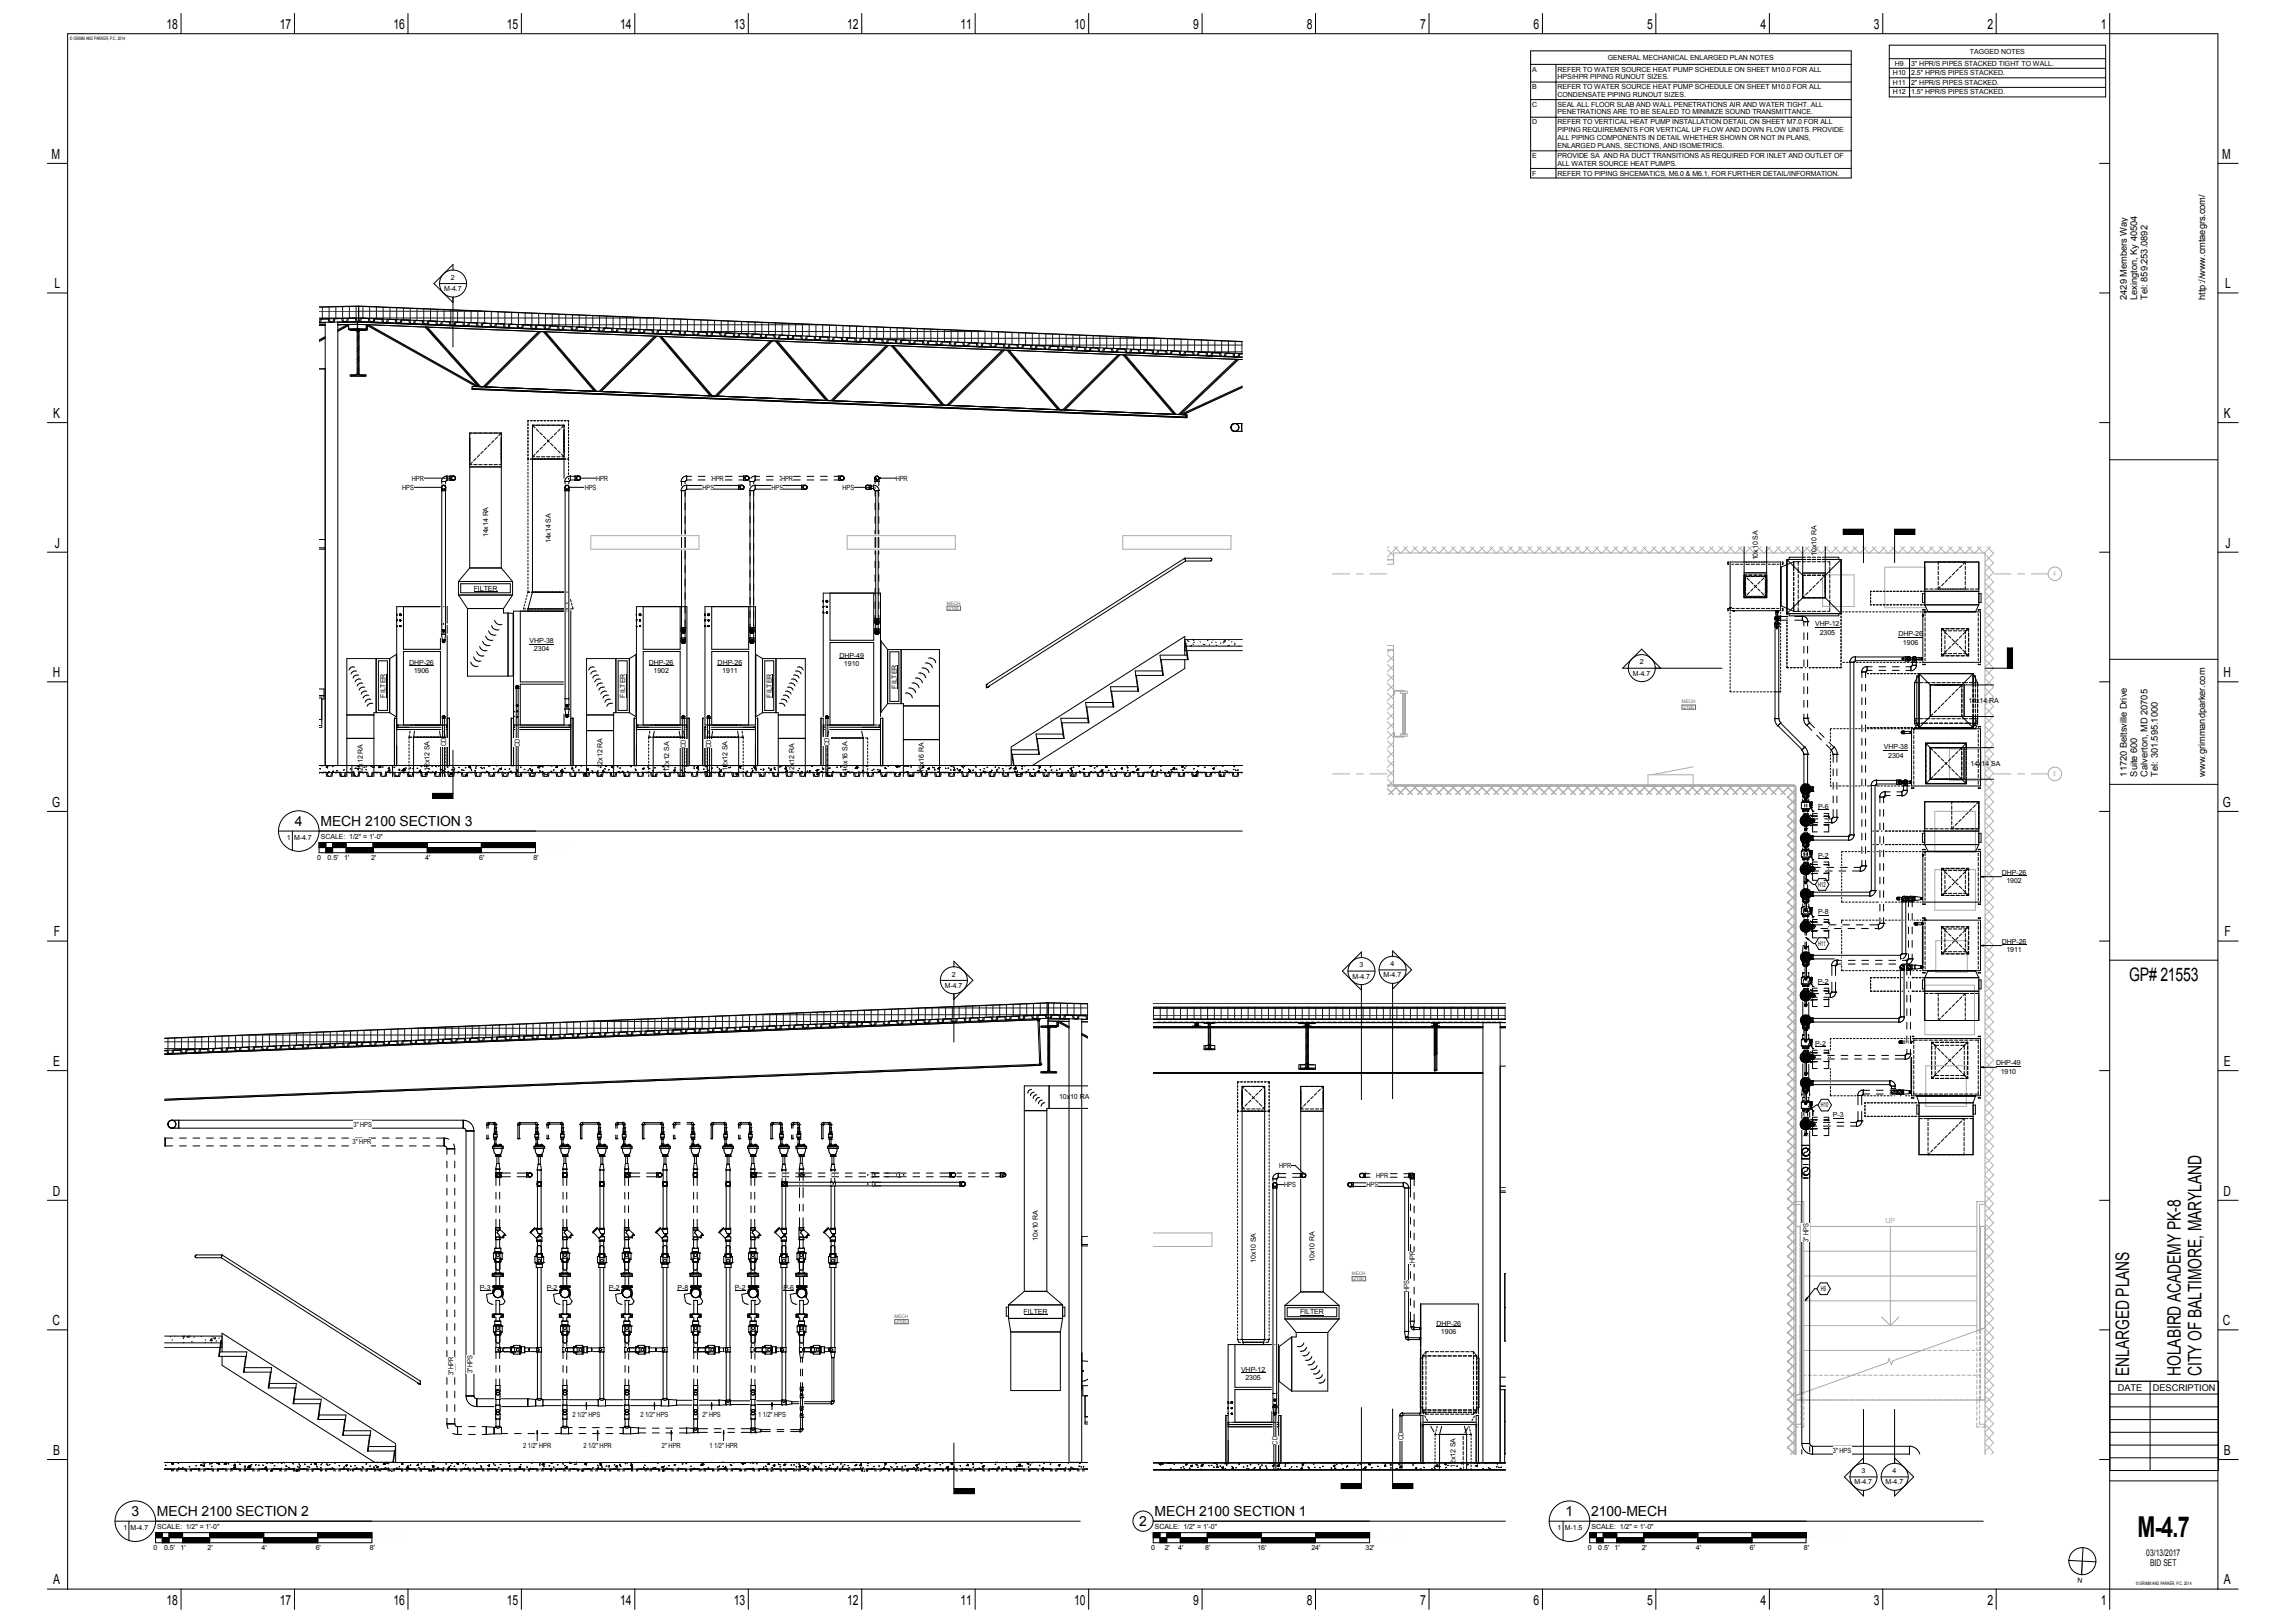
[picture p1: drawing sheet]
<svg xmlns="http://www.w3.org/2000/svg" width="1067mm" height="762mm" viewBox="0 0 1067 762" stroke-linecap="round" stroke-linejoin="round" font-family="sans-serif">
<defs><g id="words">
<text font-size="13.5" x="1004" y="722">M-4.7</text>
<g font-size="8.8">
<text x="1000" y="460">GP# 21553</text>
<text x="1000" y="646" transform="rotate(-90 1000 646)">ENLARGED PLANS</text>
<text x="1024" y="646" transform="rotate(-90 1024 646)">HOLABIRD ACADEMY PK-8</text>
<text x="1034" y="646" transform="rotate(-90 1034 646)">CITY OF BALTIMORE, MARYLAND</text>
</g>
<g font-size="6.6">
<text x="78" y="14">18</text>
<text x="131" y="14">17</text>
<text x="185" y="14">16</text>
<text x="238" y="14">15</text>
<text x="291" y="14">14</text>
<text x="345" y="14">13</text>
<text x="398" y="14">12</text>
<text x="451" y="14">11</text>
<text x="504" y="14">10</text>
<text x="560" y="14">9</text>
<text x="614" y="14">8</text>
<text x="667" y="14">7</text>
<text x="720" y="14">6</text>
<text x="773" y="14">5</text>
<text x="827" y="14">4</text>
<text x="880" y="14">3</text>
<text x="933" y="14">2</text>
<text x="986" y="14">1</text>
<text x="24" y="75">M</text>
<text x="1043" y="75">M</text>
<text x="26" y="135">L</text>
<text x="1045" y="135">L</text>
<text x="25" y="196">K</text>
<text x="1044" y="196">K</text>
<text x="26" y="257">J</text>
<text x="1045" y="257">J</text>
<text x="25" y="318">H</text>
<text x="1044" y="318">H</text>
<text x="25" y="379">G</text>
<text x="1044" y="379">G</text>
<text x="138" y="388">4</text>
<text x="150" y="388">MECH 2100 SECTION 3</text>
<text x="25" y="440">F</text>
<text x="1044" y="440">F</text>
<text x="25" y="501">E</text>
<text x="1044" y="501">E</text>
<text x="25" y="561">D</text>
<text x="1044" y="561">D</text>
<text x="25" y="622">C</text>
<text x="1044" y="622">C</text>
<text x="25" y="683">B</text>
<text x="1044" y="683">B</text>
<text x="62" y="712">3</text>
<text x="74" y="712">MECH 2100 SECTION 2</text>
<text x="542" y="712">MECH 2100 SECTION 1</text>
<text x="735" y="712">1</text>
<text x="747" y="712">2100-MECH</text>
<text x="535" y="716">2</text>
<text x="25" y="744">A</text>
<text x="1044" y="744">A</text>
<text x="78" y="754">18</text>
<text x="131" y="754">17</text>
<text x="185" y="754">16</text>
<text x="238" y="754">15</text>
<text x="291" y="754">14</text>
<text x="345" y="754">13</text>
<text x="398" y="754">12</text>
<text x="451" y="754">11</text>
<text x="504" y="754">10</text>
<text x="560" y="754">9</text>
<text x="614" y="754">8</text>
<text x="667" y="754">7</text>
<text x="720" y="754">6</text>
<text x="773" y="754">5</text>
<text x="827" y="754">4</text>
<text x="880" y="754">3</text>
<text x="933" y="754">2</text>
<text x="986" y="754">1</text>
</g>
<g font-size="4.4">
<text x="999" y="141" transform="rotate(-90 999 141)">2429 Members Way</text>
<text x="1003" y="141" transform="rotate(-90 1003 141)">Lexington, Ky 40504</text>
<text x="1008" y="141" transform="rotate(-90 1008 141)">Tel: 859.253.0892</text>
<text x="1035" y="141" transform="rotate(-90 1035 141)">http://www.cmtaegrs.com/</text>
<text x="999" y="365" transform="rotate(-90 999 365)">11720 Beltsville Drive</text>
<text x="1003" y="365" transform="rotate(-90 1003 365)">Suite 600</text>
<text x="1008" y="365" transform="rotate(-90 1008 365)">Calverton, MD 20705</text>
<text x="1013" y="365" transform="rotate(-90 1013 365)">Tel: 301.595.1000</text>
<text x="1035" y="365" transform="rotate(-90 1035 365)">www.grimmandparker.com</text>
<text x="994" y="653">DATE</text>
<text x="1011" y="653">DESCRIPTION</text>
<text x="1008" y="731">03/13/2017</text>
<text x="1010" y="735">BID SET</text>
</g>
<g font-size="3.3">
<text x="755" y="28">GENERAL MECHANICAL ENLARGED PLAN NOTES</text>
<text x="925" y="25">TAGGED NOTES</text>
<text x="719" y="34">A</text>
<text x="731" y="34">REFER TO WATER SOURCE HEAT PUMP SCHEDULE ON SHEET M10.0 FOR ALL</text>
<text x="889" y="35">H10</text>
<text x="890" y="31">H9</text>
<text x="897" y="35">2.5&quot; HPR/S PIPES STACKED.</text>
<text x="897" y="31">3&quot; HPR/S PIPES STACKED TIGHT TO WALL.</text>
<text x="719" y="42">B</text>
<text x="731" y="37">HPS/HPR PIPING RUNOUT SIZES.</text>
<text x="731" y="42">REFER TO WATER SOURCE HEAT PUMP SCHEDULE ON SHEET M10.0 FOR ALL</text>
<text x="889" y="40">H11</text>
<text x="897" y="40">2&quot; HPR/S PIPES STACKED.</text>
<text x="731" y="45">CONDENSATE PIPING RUNOUT SIZES.</text>
<text x="889" y="44">H12</text>
<text x="897" y="44">1.5&quot; HPR/S PIPES STACKED.</text>
<text x="719" y="50">C</text>
<text x="731" y="50">SEAL ALL FLOOR SLAB AND WALL PENETRATIONS AIR AND WATER TIGHT. ALL</text>
<text x="731" y="54">PENETRATIONS ARE TO BE SEALED TO MINIMIZE SOUND TRANSMITTANCE.</text>
<text x="719" y="58">D</text>
<text x="731" y="58">REFER TO VERTICAL HEAT PUMP INSTALLATION DETAIL ON SHEET M7.0 FOR ALL</text>
<text x="731" y="66">ALL PIPING COMPONENTS IN DETAIL WHETHER SHOWN OR NOT IN PLANS,</text>
<text x="731" y="62">PIPING REQUIREMENTS FOR VERTICAL UP FLOW AND DOWN FLOW UNITS. PROVIDE</text>
<text x="731" y="69">ENLARGED PLANS, SECTIONS, AND ISOMETRICS.</text>
<text x="719" y="74">E</text>
<text x="731" y="78">ALL WATER SOURCE HEAT PUMPS.</text>
<text x="731" y="74">PROVIDE SA AND RA DUCT TRANSITIONS AS REQUIRED FOR INLET AND OUTLET OF</text>
<text x="719" y="82">F</text>
<text x="731" y="82">REFER TO PIPING SHCEMATICS, M6.0 &amp; M6.1, FOR FURTHER DETAIL/INFORMATION.</text>
<text x="212" y="131">2</text>
<text x="208" y="137">M-4.7</text>
<text x="193" y="226">HPR</text>
<text x="280" y="226">HPR</text>
<text x="334" y="226">HPR</text>
<text x="367" y="226">HPR</text>
<text x="421" y="226">HPR</text>
<text x="189" y="230">HPS</text>
<text x="275" y="230">HPS</text>
<text x="330" y="230">HPS</text>
<text x="362" y="230">HPS</text>
<text x="396" y="230">HPS</text>
<text x="229" y="252" transform="rotate(-90 229 252)">14x14 RA</text>
<text x="259" y="255" transform="rotate(-90 259 255)">14x14 SA</text>
<text x="825" y="263" transform="rotate(-90 825 263)">10x10 SA</text>
<text x="853" y="261" transform="rotate(-90 853 261)">10x10 RA</text>
<text x="222" y="277">FILTER</text>
<text x="852" y="294">VHP-12</text>
<text x="854" y="298">2305</text>
<text x="891" y="299">DHP-26</text>
<text x="249" y="302">VHP-38</text>
<text x="251" y="306">2304</text>
<text x="894" y="303">1906</text>
<text x="394" y="309">DHP-49</text>
<text x="770" y="312">2</text>
<text x="192" y="312">DHP-26</text>
<text x="194" y="316">1906</text>
<text x="305" y="312">DHP-26</text>
<text x="307" y="316">1902</text>
<text x="337" y="312">DHP-26</text>
<text x="339" y="316">1911</text>
<text x="396" y="313">1910</text>
<text x="767" y="317">M-4.7</text>
<text x="421" y="323" transform="rotate(-90 421 323)">FILTER</text>
<text x="181" y="327" transform="rotate(-90 181 327)">FILTER</text>
<text x="293" y="327" transform="rotate(-90 293 327)">FILTER</text>
<text x="362" y="327" transform="rotate(-90 362 327)">FILTER</text>
<text x="924" y="330">14x14 RA</text>
<text x="210" y="350" transform="rotate(-90 210 350)">CD</text>
<text x="244" y="351" transform="rotate(-90 244 351)">CD</text>
<text x="322" y="351" transform="rotate(-90 322 351)">CD</text>
<text x="334" y="351" transform="rotate(-90 334 351)">CD</text>
<text x="389" y="350" transform="rotate(-90 389 350)">CD</text>
<text x="885" y="352">VHP-38</text>
<text x="887" y="356">2304</text>
<text x="925" y="359">14x14 SA</text>
<text x="170" y="364" transform="rotate(-90 170 364)">12x12 RA</text>
<text x="202" y="362" transform="rotate(-90 202 362)">12x12 SA</text>
<text x="283" y="361" transform="rotate(-90 283 361)">12x12 RA</text>
<text x="314" y="362" transform="rotate(-90 314 362)">12x12 SA</text>
<text x="342" y="362" transform="rotate(-90 342 362)">12x12 SA</text>
<text x="373" y="363" transform="rotate(-90 373 363)">12x12 RA</text>
<text x="398" y="362" transform="rotate(-90 398 362)">16x16 SA</text>
<text x="434" y="363" transform="rotate(-90 434 363)">16x16 RA</text>
<text x="854" y="380">P-6</text>
<text x="135" y="395">1</text>
<text x="138" y="395">M-4.7</text>
<text x="151" y="394">SCALE: 1/2&quot; = 1'-0&quot;</text>
<text x="149" y="404">0</text>
<text x="154" y="404">0.5'</text>
<text x="162" y="404">1'</text>
<text x="174" y="404">2'</text>
<text x="200" y="404">4'</text>
<text x="225" y="404">6'</text>
<text x="250" y="404">8'</text>
<text x="854" y="403">P-2</text>
<text x="940" y="411">DHP-26</text>
<text x="854" y="416">H12</text>
<text x="942" y="415">1902</text>
<text x="854" y="429">P-8</text>
<text x="940" y="443">DHP-26</text>
<text x="854" y="444">H11</text>
<text x="942" y="447">1911</text>
<text x="638" y="454">3</text>
<text x="653" y="454">4</text>
<text x="447" y="458">2</text>
<text x="635" y="459">M-4.7</text>
<text x="650" y="459">M-4.7</text>
<text x="854" y="462">P-2</text>
<text x="444" y="464">M-4.7</text>
<text x="852" y="491">P-2</text>
<text x="937" y="500">DHP-49</text>
<text x="939" y="504">1910</text>
<text x="497" y="516">10x10 RA</text>
<text x="855" y="520">H10</text>
<text x="861" y="525">P-3</text>
<text x="166" y="529">3&quot; HPS</text>
<text x="166" y="537">3&quot; HPR</text>
<text x="601" y="548">HPR</text>
<text x="603" y="557">HPS</text>
<text x="642" y="557">HPS</text>
<text x="646" y="553">HPR</text>
<text x="487" y="582" transform="rotate(-90 487 582)">10x10 RA</text>
<text x="849" y="583" transform="rotate(-90 849 583)">3&quot; HPS</text>
<text x="590" y="593" transform="rotate(-90 590 593)">10x10 SA</text>
<text x="617" y="592" transform="rotate(-90 617 592)">10x10 RA</text>
<text x="664" y="593" transform="rotate(-90 664 593)">HPR</text>
<text x="225" y="606">P-3</text>
<text x="257" y="606">P-2</text>
<text x="286" y="606">P-2</text>
<text x="318" y="606">P-8</text>
<text x="345" y="606">P-2</text>
<text x="368" y="606">P-6</text>
<text x="662" y="607" transform="rotate(-90 662 607)">HPS</text>
<text x="855" y="606">H9</text>
<text x="481" y="617">FILTER</text>
<text x="610" y="617">FILTER</text>
<text x="674" y="622">DHP-26</text>
<text x="677" y="626">1906</text>
<text x="213" y="646" transform="rotate(-90 213 646)">3&quot; HPR</text>
<text x="222" y="645" transform="rotate(-90 222 645)">3&quot; HPS</text>
<text x="583" y="644">VHP-12</text>
<text x="585" y="648">2305</text>
<text x="269" y="665">2 1/2&quot; HPS</text>
<text x="301" y="665">2 1/2&quot; HPS</text>
<text x="330" y="665">2&quot; HPS</text>
<text x="356" y="665">1 1/2&quot; HPS</text>
<text x="659" y="676" transform="rotate(-90 659 676)">CD</text>
<text x="246" y="680">2 1/2&quot; HPR</text>
<text x="274" y="680">2 1/2&quot; HPR</text>
<text x="311" y="680">2&quot; HPR</text>
<text x="333" y="680">1 1/2&quot; HPR</text>
<text x="600" y="678" transform="rotate(-90 600 678)">CD</text>
<text x="861" y="682">3&quot; HPS</text>
<text x="683" y="689" transform="rotate(-90 683 689)">12x12 SA</text>
<text x="874" y="692">3</text>
<text x="889" y="692">4</text>
<text x="871" y="697">M-4.7</text>
<text x="885" y="697">M-4.7</text>
<text x="58" y="719">1</text>
<text x="61" y="719">M-4.7</text>
<text x="74" y="718">SCALE: 1/2&quot; = 1'-0&quot;</text>
<text x="542" y="718">SCALE: 1/2&quot; = 1'-0&quot;</text>
<text x="731" y="719">1</text>
<text x="735" y="719">M-1.5</text>
<text x="747" y="718">SCALE: 1/2&quot; = 1'-0&quot;</text>
<text x="72" y="728">0</text>
<text x="77" y="728">0.5'</text>
<text x="85" y="728">1'</text>
<text x="97" y="728">2'</text>
<text x="123" y="728">4'</text>
<text x="148" y="728">6'</text>
<text x="174" y="728">8'</text>
<text x="541" y="728">0</text>
<text x="547" y="728">2'</text>
<text x="553" y="728">4'</text>
<text x="566" y="728">8'</text>
<text x="590" y="728">16'</text>
<text x="616" y="728">24'</text>
<text x="641" y="728">32'</text>
<text x="746" y="728">0</text>
<text x="750" y="728">0.5'</text>
<text x="758" y="728">1'</text>
<text x="771" y="728">2'</text>
<text x="796" y="728">4'</text>
<text x="822" y="728">6'</text>
<text x="847" y="728">8'</text>
<text x="978" y="741" transform="rotate(-174 978 741)">N</text>
</g>
<g font-size="3.3" fill="#aaa">
<text x="964" y="271">4</text>
<text x="964" y="364">5</text>
<text x="885" y="574">UP</text>
</g>
<g font-size="3.3" fill="#fefefe">
<text x="175" y="724">1/2&quot; = 1'-0&quot;</text>
<text x="644" y="724">1/8&quot; = 1'-0&quot;</text>
<text x="849" y="724">1/2&quot; = 1'-0&quot;</text>
</g>
<g font-size="2.2">
<text x="33" y="19">© GRIMM AND PARKER, P.C. 2014</text>
<text x="1003" y="744">© GRIMM AND PARKER, P.C. 2014</text>
</g>
<g font-size="2.2" fill="#646464">
<text x="445" y="284">MECH</text>
<text x="445" y="286">2100</text>
<text x="790" y="330">MECH</text>
<text x="791" y="333">2100</text>
<text x="635" y="599">MECH</text>
<text x="636" y="601">2100</text>
<text x="420" y="619">MECH</text>
<text x="421" y="621">2100</text>
</g>
</g></defs>
<g fill="none" stroke="#b2b2b2" stroke-width=".47">
<path d="M651 258l3 3M652 257h-1M655 257l3 3M656 257l-5 5M659 257l3 3M661 257l-3 3M664 257l3 3M665 257l-3 3M668 257l3 3M670 257l-3 3M673 257l3 3M674 257l-3 3"/>
<path d="M677 257l3 3M679 257l-3 3M682 257l2 3M683 257l-3 3M686 257l3 3M688 257l-3 3M690 257l3 3M692 257l-3 3M695 257l3 3M697 257l-3 3M699 257l3 3M701 257l-3 3"/>
<path d="M704 257l3 3M706 257l-3 3M708 257l3 3M710 257l-3 3M713 257l3 3M715 257l-3 3M717 257l3 3M719 257l-3 3M722 257l3 3M724 257l-3 3M726 257l3 3M728 257l-3 3"/>
<path d="M731 257l3 3M733 257l-3 3M735 257l3 3M737 257l-3 3M740 257l3 3M742 257l-3 3M744 257l3 3M746 257l-3 3M749 257l3 3M751 257l-3 3M753 257l3 3M755 257l-3 3"/>
<path d="M758 257l3 3M760 257l-3 3M762 257l3 3M764 257l-3 3M767 257l3 3M769 257l-3 3M771 257l3 3M773 257l-3 3M776 257l3 3M777 257l-2 3M780 257l3 3M782 257l-3 3"/>
<path d="M785 257l3 3M787 257l-3 3M789 257l3 3M791 257l-3 3M794 257l3 3M795 257l-3 3M798 257l3 3M800 257l-3 3M803 257l3 3M804 257l-3 3M807 257l3 3M809 257l-3 3"/>
<path d="M812 257l3 3M813 257l-3 3M816 257l3 3M818 257l-3 3M821 257l3 3M822 257l-3 3M825 257l3 3M827 257l-3 3M830 257l3 3M831 257l-3 3M834 257l3 3M836 257l-3 3"/>
<path d="M839 257l3 3M840 257l-3 3M843 257l3 3M845 257l-3 3M848 257l3 3M849 257l-3 3M852 257l3 3M854 257l-3 3M857 257l3 3M858 257l-3 3M861 257l3 3M863 257l-3 3"/>
<path d="M866 257l3 3M867 257l-3 3M870 257l3 3M872 257l-3 3M875 257l3 3M876 257l-3 3M879 257l3 3M881 257l-3 3M884 257l3 3M885 257l-3 3M888 257l3 3M890 257l-3 3"/>
<path d="M893 257l3 3M894 257l-3 3M897 257l3 3M899 257l-3 3M902 257l2 3M903 257l-3 3M906 257l3 3M908 257l-3 3M911 257l2 3M912 257l-3 3M915 257l3 3M917 257l-3 3"/>
<path d="M919 257l3 3M921 257l-3 3M924 257l3 3M926 257l-3 3M928 257l3 3M930 257l-3 3M933 257l3 3-4 4M935 257l-3 3M651 262l1 1M932 265l4 4-4 4M932 269l4 4-4 4M932 260l4 4-4 4"/>
<path d="M932 274l4 4-4 4M932 278l4 4-4 4M932 287l4 4-4 4M932 292l4 4-4 4M932 296l4 4-4 4M932 283l4 4M936 287l-4 4M651 316l3 3M651 312l3 3M651 307l3 3M653 305l-2 1M654 305v1"/>
<path d="M654 308l-3 3M654 312l-3 3M654 317l-3 3M932 301l4 4-4 4M932 305l4 4-4 4M932 310l4 4-4 4M932 314l4 4-4 4M932 319l4 4-4 4M651 339l3 3M651 334l3 3M651 330l3 3M651 325l3 3"/>
<path d="M651 321l3 3M654 321l-3 3M654 326l-3 3M654 330l-3 3M654 335l-3 3M654 339l-3 3M932 323l4 4-4 4M932 328l4 4-4 4M932 337l4 4-4 4M932 332l4 4M936 336l-4 4M651 348l3 3"/>
<path d="M651 343l3 3M651 357l3 3M651 352l3 3M654 344l-3 3M654 348l-3 3M654 353l-3 3M654 357l-3 3M932 346l4 4-4 4M932 350l4 4-4 4M932 355l4 4-4 4M932 359l4 4-4 4M932 341l4 4"/>
<path d="M936 345l-4 4M651 370l3 3M651 366l3 3M651 361l3 3M654 369l5 4M654 366l-3 3h1M654 362l-3 3M657 369l-5 4M659 369l4 4M661 369l-4 4M663 369l5 4M666 369l-5 4"/>
<path d="M668 369l4 4M670 369l-4 4M672 369l5 4-4-4M675 369l-5 4M677 369l4 4M679 369l-4 4M681 369l5 4M684 369l-5 4M686 369l4 4M688 369l-4 4M690 369l5 4M693 369l-5 4"/>
<path d="M695 369l4 4M697 369l-4 4M699 369l5 4M702 369l-5 4M704 369l4 4M706 369l-4 4M708 369l5 4M711 369l-5 4M713 369l4 4M715 369l-5 4 5-4M717 369l5 4M720 369l-5 4"/>
<path d="M721 369l5 4M724 369l-5 4M726 369l5 4M729 369l-5 4M730 369l5 4M733 369l-5 4M735 369l5 4M738 369l-5 4M739 369l5 4-4-4M742 369l-5 4M744 369l5 4M747 369l-5 4"/>
<path d="M748 369l5 4M751 369l-5 4M753 369l5 4M755 369l-4 4M757 369l5 4M760 369l-5 4M762 369l4 4M764 369l-4 4M766 369l5 4M769 369l-5 4M771 369l4 4M773 369l-4 4"/>
<path d="M775 369l5 4M778 369l-5 4M780 369l4 4M782 369l-4 4M784 369l5 4M787 369l-5 4M789 369l4 4M791 369l-4 4M793 369l5 4M796 369l-5 4M798 369l4 4M800 369l-4 4"/>
<path d="M802 369l5 4M805 369l-5 4M807 369l4 4-4-4M809 369l-4 4M811 369l5 4M814 369l-5 4M816 369l4 4M818 369l-4 4M820 369l5 4M823 369l-5 4M825 369l4 4M827 369l-4 4"/>
<path d="M829 369l5 4M832 369l-5 4M834 369l4 4M836 369l-4 4M838 369l5 4M841 369l-5 4M842 377l-3 2 4-4-2 2M842 377l-3-3 4 4-1-1M842 377h.1M842 376v1M843 371l-4 4 3-4M843 380l-4 4 3-4"/>
<path d="M932 364l4 4-4 4M932 368l4 4-4 4M932 372l4 5-4 4M932 377l4 4-4 4M842 400l-3-4 4 4M842 395l-3-3 4 4M842 391l-3-4 4 4M842 386l-3-3 4 4M842 382l-3-4 4 4M843 384l-4 4 3-3M843 389l-4 4 3-4M843 393l-4 4 3-3"/>
<path d="M843 398l-4 4 3-4M932 395l4 4-4 4M932 399l4 4-4 4M932 381l4 4-4 5M932 386l4 4-4 4M932 390l4 5M936 394l-4 4M839 419l4 4M839 414l4 4M839 410l4 4M839 405l4 4M842 404l-3-3 4 4"/>
<path d="M843 402l-4 4 3-3M843 407l-4 4 3-4M843 411l-4 4 3-3M843 416l-4 4 3-4M932 404l4 4-4 4M932 408l4 4-4 4M932 417l4 4-4 4M932 413l4 4M936 417l-4 4M839 437l4 4M839 432l4 4M839 428l4 4"/>
<path d="M839 423l4 4M843 420l-4 4M843 425l-4 4M843 429l-4 4M843 433l-4 5M843 438l-4 4 3-3M932 426l4 4-4 4M932 431l4 4-4 4M932 435l4 4-4 4M932 440l4 4-4 4M932 422l4 4M936 426l-4 4"/>
<path d="M839 441l4 4M842 458l-3-3 4 4M842 453l-3-3 4 4M842 449l-3-3 4 4M843 443l-4 4 3-4M843 447l-4 4 3-3M843 451l-4 5 3-4M843 456l-4 4 3-3M932 444l4 4-4 4M932 449l4 4-4 4M932 453l4 4-4 4M932 458l4 4-4 4"/>
<path d="M839 477l4 4M842 476l-3-3 4 4M842 471l-3-3 4 4M842 467l-3-3 4 4M842 462l-3-3 4 4M843 460l-4 4 3-3M843 465l-4 4 3-3M843 469l-4 4 3-3M843 474l-4 4 3-3M843 478l-4 4 3-3M932 462l4 4-4 4M932 467l4 4-4 4"/>
<path d="M932 476l4 4-4 4M932 471l4 4M936 475l-4 4M839 500l4 4M839 495l4 4M839 491l4 4M839 486l4 4zM839 482l4 4M840 486l3-3-4 4zM842 484l-3 3M843 487l-4 4M843 492l-4 4"/>
<path d="M843 496l-4 4M932 480l4 4-4 4M932 485l4 4-4 4M932 489l4 4-4 4M932 494l4 4-4 4M932 498l4 4-4 4M839 513l4 4M839 509l4 4M839 504l4 4M843 501l-4 4M843 505l-4 4 3-3M843 510l-4 4 3-3"/>
<path d="M843 514l-4 4 3-3M843 519l-4 4 3-3M932 503l4 4-4 4M932 507l4 4-4 4M932 512l4 4-4 4M932 516l4 4-4 4M842 539l-3-4 4 5M842 534l-3-3 4 4M842 530l-3-4 4 5M842 525l-3-3 4 4M842 521l-3-3 4 4M843 523l-4 4 3-3"/>
<path d="M843 528l-4 4 3-3M843 532l-4 4 3-3M843 537l-4 4 3-3M932 525l4 4-4 4M932 534l4 4-4 4M932 539l4 4-4 4M932 521l4 4-4 4M932 530l4 4-4 4M839 558l4 4M839 553l4 4M839 549l4 4M839 544l4 5"/>
<path d="M842 543l-3-3 4 4M843 541l-4 4 3-3M843 546l-4 4 3-3M843 550l-4 4 3-3M843 555l-4 4M843 559l-4 4M932 543l4 4-4 4M932 548l4 4-4 4M932 557l4 4-4 4M932 552l4 4M936 556l-4 4M839 571l4 4"/>
<path d="M839 567l4 4M839 562l4 4M842 579l-3-3 4 4M843 564l-4 4M843 568l-4 4M843 573l-4 4M843 577l-4 4 3-3M932 566l4 4-4 4M932 570l4 4-4 4M932 575l4 4-4 4M932 579l4 4-4 4M932 561l4 4"/>
<path d="M936 565l-4 4M839 580l4 4M842 597l-3-3 4 4M842 593l-3-4 4 4M842 588l-3-3 4 4M843 582l-4 4 3-3M843 586l-4 4 3-3M843 591l-4 4 3-4M843 595l-4 4 3-3M843 600l-4 4 3-4M932 584l4 4-4 4M932 588l4 4-4 4"/>
<path d="M932 592l4 5-4 4M932 597l4 4-4 4M839 616l4 4M839 612l4 4M842 611l-3-4 4 4M842 606l-3-3 4 4M842 602l-3-4 4 4M843 604l-4 4 3-3M843 609l-4 4 3-4M843 613l-4 4 3-3M843 618l-4 4 3-4M932 606l4 4-4 4"/>
<path d="M932 615l4 4-4 4M932 619l4 4-4 5M932 610l4 5M932 601l4 5M936 605l-4 5M936 614l-4 4M839 639l4 4M839 634l4 4M839 630l4 4M839 625l4 4M839 621l4 4M843 622l-4 4"/>
<path d="M843 627l-4 4M843 631l-4 4M843 636l-4 4M932 624l4 4-4 4M932 628l4 4-4 4M932 633l4 4-4 4M932 637l4 4-4 4M839 648l4 4M839 643l4 4M842 660l-3-3 4 4M842 655l-3-3 4 4M843 640l-4 4"/>
<path d="M843 645l-4 4 3-4M843 649l-4 4 3-3M843 654l-4 4 3-4M843 658l-4 4 3-3M932 642l4 4-4 4M932 646l4 4-4 4M932 651l4 4-4 4M932 655l4 4-4 4M932 660l4 4M839 679l4 4M842 678l-3-3 4 4M842 673l-3-3 4 4"/>
<path d="M842 669l-3-3 4 4M842 664l-3-3 4 4M843 663l-4 4 3-4M843 667l-4 4 3-3M843 671l-4 5 3-4M843 676l-4 4 3-3M932 664l4 4-4 4M932 669l4 4-4 4M932 673l4 4-4 4M932 678l4 4-1 1M936 664l-4 4M843 680l-2 3"/>
<path d="M932 682v1"/>
</g>
<g fill="none" stroke="#aaa" stroke-width=".47">
<path d="M651 265h3v-5h278v423M651 263h3M856 270h15v15h-15zM885 266h19v19h-19zM651 303h3v66M651 305h3M654 324h5M658 324v2h3v-2h-6l-1 2M659 326v19M660 326v19M654 344l1 2h6v-1h-3v1M659 346h-5"/>
<path d="M915 352h15v14h-15zM651 369h192v314M651 369h191v314M774 369v-5h21v5M795 360l-19 4M908 381h20v19h-20zM908 408h20v19h-20zM909 442h15v14h-15zM904 463h23v23h-23zM904 500h19v19h-19zM843 576h3M843 564h4v91"/>
<path d="M843 565h3v90M845 576v79M847 576h81M888 576v46M930 576h2M930 576v50M932 564h-4v62M932 565h-2v61M845 599h1M845 587h1M847 599h81M847 587h81"/>
<path d="M930 599h.1M930 587h.1M845 611h1M847 611h81M883 618l5 4M892 618l-4 4M930 611h.1M845 634h1M845 622h1M847 634h57M847 622h81M905 634h2"/>
<path d="M908 634h1M910 634h2M913 634h1M915 634h2M918 634h2M921 634h1M923 634h2M926 634h1M928 627v2M928 630v2M928 633v1M928 635v2"/>
<path d="M928 638v1M928 634h2M930 622h.1M930 627v2M930 630v1M930 632v2M930 635v1M930 637v2M930 630v2M930 635v2M930 640v2M932 623l-43 16-1 2-1-3-1 2-43 15"/>
<path d="M843 657h89M845 656v1M845 646h1M846 656v3M846 660v1M847 646h1M847 656v3M849 646h2M852 646h1M854 646h2M857 646h1M859 646h2"/>
<path d="M862 646h1M864 646h2M867 646h2M870 646h1M872 646h2M875 646h1M877 646h2M880 646h2M882 646h2M885 646h2M888 646h1M890 646h2"/>
<path d="M893 646h1M895 646h2M898 646h2M901 646h1M903 646h2M906 646h1M908 646h2M911 646h1M913 646h2M916 646h2M919 646h1M921 646h2"/>
<path d="M924 646h1M926 646h2M928 640v2M928 643v1M928 645v2M928 648v2M928 651v1M928 653v2M928 656v3M929 646h1M930 643v1M930 645v2"/>
<path d="M930 648v1M930 650v2M930 653v2M930 656v3M930 660v1M930 648v2M930 655v2M843 670h2M846 667v2h-3M846 662v2M846 665v1M847 668v2h-1"/>
<path d="M847 660v2M847 663v1M847 665v2M928 668v2h2M928 660v2M928 663v1M928 665v2M930 667v2h2M930 662v2M930 665v1M931 670h1"/>
</g>
<g fill="none" stroke="#000" stroke-width=".47">
<path d="M819 257v24M830 257v24M846 257v24h11M857 257v24M811 265h1M811 264h1M812 264v1M812 264h24v23h-24zM813 265h1M815 265h1M817 265h1M819 269h11"/>
<path d="M819 279v1h10v-1M819 271h10M819 272v2M819 275v1M819 277v1M820 271v2M820 273v2M820 276v1M820 278v2M820 265h1M820 280l-1 1M820 270h-1l1 1"/>
<path d="M820 271l1 1M821 270h2M821 278l-1 1M822 273l1 1M822 265h2M823 276l-1 2M823 270h2M824 275l1 1M825 265h1M825 275l-1 1M825 276l1 2M826 270h1"/>
<path d="M826 273l-1 1M827 265h2M827 278l1 1M828 271l-1 1M828 270h2l-1 1M829 280l1 1M829 271v2M829 273v2M829 276v1M829 278v2M829 272v2M829 275v1"/>
<path d="M829 277v1M830 265h1M832 265h2M834 265h1M836 266h.1M836 266v18M837 264v1M839 263h9M839 263v26M839 263l7 7h2M840 265l-4 1M842 264h3"/>
<path d="M842 264v4M842 269v1M842 271v2M842 273v2M842 276v1M842 278v2M842 264h-1M844 264v1M844 266v3M844 270v1M844 272v2M844 275v1"/>
<path d="M844 277v2M844 279v2M846 264h2M846 269h11M847 280l-8 8h25l-7-7M848 262h-8v1M849 264h1M849 263h1M849 262h1M849 270h1M849 278l-1 1M851 276l-1 2"/>
<path d="M851 264h2M851 263h2M851 262h2M851 270h2M852 275l-1 1M853 264h2M853 263h2M853 262h2M853 270h2M854 273l-1 1M856 271l-1 2M856 264h1"/>
<path d="M856 263h8M856 262h7v1M856 270h1M858 264h1v1M859 266v3M859 270v1M859 272v2M859 275v1M859 277v2M859 279v2M864 263v25M864 263l-8 8"/>
<path d="M878 279v1M879 278h-1M880 278h.1M881 278h1M883 278h.1M884 278h1M886 278h1M887 278h1M889 278h1M891 278h.1M892 278h1M894 278h1"/>
<path d="M895 278h1M897 278h1M899 278h.1M900 278h1M902 278h1M903 278h26M904 277h1M904 279h-1v4h1M906 277h2M908 277h16M910 264v1M910 266v1"/>
<path d="M910 268v2M910 271v1M910 273v2M910 275v2l1-1M913 274l-1 1M914 272l-1 1M916 271l-1 1M918 269l-1 1M920 267l-2 1M921 265l-1 2M922 265l1-1v1M923 266v1"/>
<path d="M923 268v2M923 271v1M923 273v2M923 275v2M925 277h2M928 277h1M929 279h1v4h-1M811 287h1M811 286h1M812 286v1M812 288h.1M812 289v1"/>
<path d="M812 291v1M812 292v1M812 294v1M812 295v1M812 297v1M812 299h.1M813 286h1M815 286h2M818 286h1M819 281h11M820 286h1M822 286h2"/>
<path d="M825 286h1M827 286h2M829 286h2M832 286h1M833 294h.1M833 290v1M833 293a1 1 0 0 0 1 1 1 1 0 0 0 1-1M833 293v44M833 291h.1M833 292v1M833 290h.1M833 291h1"/>
<path d="M833 293h1M833 290l1 1M834 290h.1M834 291h.1M834 292h-1M834 290h-1M834 295h.1M834 289v1M834 292h.1M834 292v1M834 290v1M834 290h1"/>
<path d="M834 287v3M834 293h.1M834 289h.1M834 287h.1M834 286h1M834 289l1 1M834 289h6M834 291h2M834 292h1l-1 1M834 292l1 1h-1M834 292l-1 1M835 293h-1"/>
<path d="M835 294l-1 1M835 291h-1M835 287v3M835 290l-1 1M835 290h.1M835 287h.1M835 293h.1M835 287v2M835 291h.1M835 287h-1v2M835 292h.1M835 292v1"/>
<path d="M835 290v1M835 294v43M835 293v1h-2M836 291h4M836 288h.1M836 289v3M836 293h.1M836 294v1M836 296v1M836 297v1M836 299v1M836 284h.1"/>
<path d="M836 284l4 2M837 286v1M839 290h.1M839 292v1M839 294h.1M839 295v1M839 297v1M839 298v1M839 300v1M840 288v1h23v-1M841 286l1 1M842 287h3"/>
<path d="M842 281v1M842 283v4M843 291h3M843 289h4l1 1 1 2M844 282v2M844 285v2M846 287h2M846 289v2l1 1h2M847 292v2M847 297v3M849 287h1M849 292v2"/>
<path d="M849 297v3M849 292h.1M851 287h2M853 287h2M856 287h1M859 285v2h-1M859 282v2M864 289v1M864 291v1M864 292v1M864 294v1M864 296h.1"/>
<path d="M864 297v1M864 299v1M865 287h1M867 287h.1M868 287h1M870 287h1M871 287h1M873 287h1M875 287h.1M876 287h1M878 287h.1M878 280v1"/>
<path d="M878 282v1M878 284h1M879 287h1M880 284h.1M881 287h1M881 284h1M882 287h1M883 284h.1M884 287h1M884 284h1M886 287h.1M886 284h1"/>
<path d="M887 287h1M887 284h1M889 287h1M889 284h1M890 287h1M891 284h.1M892 287h1M892 284h1M894 287h.1M894 284h1M895 287h1M895 284h1"/>
<path d="M897 287h1M897 284h1M898 287h1M899 284h.1M900 287h1M900 284h1M901 287h1M902 284h1M903 287h27v24h-27zM903 287h1M903 286l1 1M903 284h26"/>
<path d="M904 288v1M904 290v2M904 292v2M904 295v1M904 297v2M904 300v1M905 287h.1M912 295v1M912 297v2M912 300v1M912 295h1M912 295h.1"/>
<path d="M912 295l1 1M912 296h1M913 296h.1M913 296v2M913 298v2M913 296h1M913 297l1 1M914 295h1M915 296h1M915 298l1 2M916 295h2M917 296h2"/>
<path d="M918 295h2M920 296h1M921 295h1M921 298l-1 2M922 296h1M923 297l-1 1M923 296v2M923 298v2M923 295h1M923 296h.1M924 296h-1M924 295v1"/>
<path d="M924 297v2M924 300v1M924 295h.1M924 295l-1 1M928 287h.1M929 287h1M929 288v1M929 290v2M929 292v2M929 295v1M929 297v2M929 300v1"/>
<path d="M929 284v-20h-25v20l1 3M929 284l-1 3M812 300v1M812 302v1M812 303v1M812 305v1M812 307h.1M812 308v1M812 310v1M812 311v1M812 313v1M812 315h.1"/>
<path d="M812 316v1M812 318h.1M812 319v1M836 300v1M836 302v1M836 304h.1M836 305v1M836 307v1M836 308v1M836 310v1M836 312h.1M836 313v1"/>
<path d="M836 315v1M836 316v1M836 318v1M836 320h.1M839 302h.1M839 303v1M839 305h.1M839 306v1M839 308v1M839 309v1M839 311v1M839 313h1"/>
<path d="M841 313h.1M842 313h1M844 313h1M845 313h1M847 303v4M847 310v3M847 316v3M848 313h.1M849 303v4M849 310v3M849 316v3M850 313h.1"/>
<path d="M851 313h1M853 313h.1M854 313h1M856 313h1M857 313h1M859 313h1M861 313h.1M862 313h1M864 313h.1M864 300v1M864 302v1M864 304h.1"/>
<path d="M864 305v1M864 307v1M864 308v1M864 310v1M864 311v1M865 311h1M867 311h1M869 311h.1M869 311v81M870 311v81M871 310h24M871 308v2v1h-2"/>
<path d="M871 308l-2 1v2M872 311h.1M873 311h1M874 315v3M875 311h1M876 315v3M876 315h.1M876 315h1v-2l-2 1-1 1h2M876 311h1M877 315h2M877 313h2M877 316h.1"/>
<path d="M878 311h1M878 316h1M880 311h.1M880 316h1M881 311h1M881 316h1M882 315h3M882 313h3M883 311h1M883 316h1M884 311h1M885 316h.1"/>
<path d="M886 311h1M886 316h1M888 311h.1M888 316h1M889 315h3M889 313h3M889 311h1M889 316h1M891 311h.1M891 316h1M892 311h1M892 316h1"/>
<path d="M893 309h.1M894 309h.1M894 309h-1l1 1M894 309v1M894 311h1M894 316h1M895 308v2h1M895 315h2M895 313h2M895 310h1M895 311h1M896 316h.1"/>
<path d="M896 309v1M896 310h.1M896 309h.1M896 310h1M896 308l1 1M896 308l-1 1v1M896 308h1M896 308h-25M897 310h-1M897 309h.1M897 308h.1M897 310h.1"/>
<path d="M897 309l-1 1M897 308v1M897 309v1M897 309h-1M897 311h3M897 316h1M897 313l1-1h2l-1 2-1 1h-1zM898 309v2h2M898 310h.1M898 311v1M898 309h.1M898 310h1h1"/>
<path d="M898 309v1M898 310h1M898 308v1M899 309h-1M899 308h.1M899 308h-1M899 310h.1M899 316h1M899 309h.1M899 308l-1 1 1 1M899 308v1M899 309v1"/>
<path d="M899 309l-1 1M899 309h1M899 308l1 1M900 310h.1M900 309h.1M900 309h2M900 310h2M900 309h-1M900 309v1h-1M900 310h-1M900 309v1M900 312h.1"/>
<path d="M900 309v3M900 316h26M901 316l-2 5M901 317h-1v24h1M901 316v26M901 316l5 6M901 311h1M902 309h.1M902 310h.1M902 309v1M903 312h1M904 312h.1"/>
<path d="M904 302v2M904 304v2M904 307v1M904 309v1M912 302v2M912 304v2M912 307v1M912 308h1M912 308h.1M913 307l-1 1M913 301v1M913 303v2"/>
<path d="M913 305v2M913 307h1M913 307h.1M914 308h1M914 305l-1 1M915 307h1M916 308h2M916 303l-1 2M917 300l1 1M917 307h2M918 302l-1 1M918 302l1 1"/>
<path d="M918 308h2M919 300l-1 1M920 307h1M920 303l1 2M921 308h1M922 305l1 1M922 307h1M923 301v1M923 303v2M923 305v2M923 307h.1M923 308h1"/>
<path d="M923 307l1 1M924 308h.1M924 302v2M924 304v2M924 307v1M926 317h2v6M926 316v7M926 316l3 5M926 316l-5 6M929 312h1M929 302v2M929 304v2"/>
<path d="M929 307v1M929 309v1M929 312h.1M930 312h.1M812 324v1h1M812 321v1M812 322v1M814 325h1M815 325h1M817 325h1M819 325h.1M820 325h1"/>
<path d="M822 325h1M823 325h1M825 325h1M827 325h.1M828 325h1M830 325h.1M831 325h1M833 337h.1M833 337h2l1 2M833 337l2 4M836 339l11 12M836 339l-1 2"/>
<path d="M836 324v1h-3M836 321v1M836 323h.1M836 339h.1M847 322v4M847 329v3M847 335v2M849 322v4M849 329v3M849 335v2M849 337h.1M849 337h-2l1 4"/>
<path d="M849 337l1 2M849 340l-1 1M849 340h.1M850 339l-1 1M850 339l2 3M850 339h.1M874 321v3M874 328v3M874 334v3M876 321v3M876 328v3M876 334v3"/>
<path d="M899 340h2M899 321h2M899 340l1 2M899 321v19M901 337h-2l2 5M901 321h2M901 337h2M902 340h3M904 321h2M904 337h2M906 340h1M906 322v14h30"/>
<path d="M906 322h30M907 321h2M907 337h2M908 335l-7 7M908 340h2M909 334l-1 1M909 321h2M909 337h2M911 340h1M911 332l-1 1M912 321h1M912 337h1"/>
<path d="M913 330l-1 1M913 340h2M914 321h2M914 337h2M914 328l-1 2M915 340h2M916 327l-1 1M917 321h1M917 337h1M918 325l-1 1M918 340h1M919 321h2"/>
<path d="M919 337h2M919 323l-1 1M920 340h2M921 322v1M921 323v2M921 326v1M921 328v2M921 331v1M921 333v2M921 335v1l5 6M921 322l-1 1M921 321h3"/>
<path d="M921 337h3M922 322v14M923 340h3M925 321h1M925 337h1M926 340h3M926 323v2M926 326v1M926 328v2M926 331v1M926 333v2M926 335v7"/>
<path d="M927 337h2l-3 5M927 321h2M928 323v2M928 326v1M928 328v2M928 331v1M928 333v2M928 335v6h-2M929 321v2M929 323v2M929 326v1M929 328v2"/>
<path d="M929 331v1M929 333v2M929 335v5M929 340l-1 2M835 341h.1M835 341l11 11M846 352l1 2h2M846 352h.1M847 354v15M847 351l-1 1M847 351h.1M847 351l2 3"/>
<path d="M848 341l3 2M848 341h.1M849 354v18M849 354h.1M853 345l2 2M854 344l2 2M858 350l2 2M859 348l2 3M859 344v1M859 345v1M859 347v1M859 350h.1"/>
<path d="M859 353h.1M859 354v1M859 356v1M859 357v1M859 359v1M860 352l1 2h2M860 352h.1M860 342h-1v1M861 351l-1 1M861 354v4M861 342h1M861 351h.1"/>
<path d="M861 351l2 3M863 342h.1M863 354v4M863 354h.1M864 342h1M866 342h.1M867 342h1M870 342h.1M871 342h1M873 342h.1M874 340v4M874 347v3"/>
<path d="M874 353v3M874 359v4M875 342h.1M876 340v4M876 347v3M876 353v3M876 359v4M877 342h1M877 342h.1M878 342h1M880 342h1M881 342h1"/>
<path d="M882 342h.1M883 342h1M885 342h.1M885 342h1M886 342h1M888 342h1M889 342h1M890 342h.1M891 342h1M892 342h1M893 342h.1M893 343h.1"/>
<path d="M893 343h1v1M893 344h.1M893 343v1M893 343l1 1h-1M894 344h.1M894 343h4M894 342h1M896 342h.1M896 342h1M897 343h.1M897 343v1h-4M897 344h1"/>
<path d="M897 342h1M898 342h32v27h-32zM899 343v1M899 345v2M899 348v1M899 350v2M899 352v2M899 355v1M899 357v2M899 360v1M899 342h1M900 342h28"/>
<path d="M900 342h.1M900 342h26M904 349h19M904 349v19M904 349l4 3M904 349v2M904 352v1M904 354v2M904 356v2M904 359v1M908 353l1 1M910 354l1 2"/>
<path d="M911 356l2 1M913 360l-2 1M913 358l1 1M914 358l-1 1M915 360l1 1M916 356l-1 1M918 354l-1 2M919 353l-1 1M921 351v1M921 353v1M921 355v2M921 358v1"/>
<path d="M921 351l-1 1M922 351v15M923 349v19M923 349l-2 2M928 342h.1M929 341h1M929 343v1M929 345v1M929 347v2M929 349v1M929 352v1M929 354v2"/>
<path d="M929 356v2M929 359v1M936 351h-30v15h30M846 370h.1M846 377v3h4v-1M846 371h.1M846 377h4M846 370v1M846 372h.1M846 371v1M846 371h1M846 372a2.5 2.5 0 0 1 0-4 2.5 2.5 0 0 1 4 1 2.5 2.5 0 0 1-1 4"/>
<path d="M846 372l1 1M846 380h.1M846 369h.1M846 369v1M846 372h1M846 371l1 1M846 374l1 1M846 373v1M846 375v1M846 376h3M846 376v1M846 371v2"/>
<path d="M847 369h-1M847 372h.1M847 371v1M847 369h.1M847 371h.1M847 370h.1M847 371h-1M847 368h.1M847 373h.1M847 368v1M847 372v1M847 374h.1"/>
<path d="M847 374h1M847 373h-1M847 372h2M847 372l1 1M847 370v1M847 372h-1M847 372h1M847 371h1M847 375h.1M847 371v3M847 378v1M847 373v1"/>
<path d="M847 369v1M847 376h1M847 369l-1 1 1 1M847 373h1M847 370h1M848 369l-1 1M848 372h.1M848 373h-1M848 371h-1M848 374h.1M848 372v3M848 369h.1"/>
<path d="M848 373h.1M848 370h-1M848 371h.1M848 369v1M848 370h.1M848 376h.1M848 369h-1M848 372v1M848 371v1M848 368h.1M848 368v1M848 370v1"/>
<path d="M848 369l-2 1v1M848 369h1M848 368l-1 1M848 375v1M848 370l-1 1M848 370h1M848 369l1 1M848 373h1M848 373l1 1M848 375h.1M848 375h-1M848 378v1"/>
<path d="M848 370v4M848 371h1M849 369h.1M849 370v1M849 372h.1M849 372h-1M849 371h-1M849 371v1M849 371h.1M849 373h-2l-1 1M849 373h.1M849 370h.1"/>
<path d="M849 368h.1M849 369v1M849 372l-1 1M849 369h-2v3M849 373v1M849 373h-1M849 374h.1M849 374h-1M849 371v2M849 375v1M849 376l1 1M849 374v1"/>
<path d="M849 369l1 1M850 369h.1M850 369v1M850 372h.1M850 380h-1M850 371v1M850 370h.1M850 371h.1M850 371h1M850 371l-1 1M850 377h.1M850 377v2"/>
<path d="M850 370v1M850 379h.1M850 379l1 2M850 377h1v1h-1M850 378h1M851 370v1M851 370h.1M851 371h.1M851 370h-1M859 361h.1M859 362v1M859 364v1"/>
<path d="M859 365v1M859 367v1M859 369h1M861 361v3M861 367v4M861 374v3M862 369h.1M863 361v3M863 367v4M863 374v3M863 369h1M865 369h1"/>
<path d="M867 369h1M870 369h.1M871 369h1M873 369h.1M874 366v3M874 372v3M874 378v4M875 369h.1M876 366v3M876 372v3M876 378v4M877 369h1"/>
<path d="M879 369h2M880 369v49M881 369h.1M881 369v-1v-2l-2 1v2v49M881 368h10M881 366h10M881 369h1M883 374h2M883 369h1M884 374v3M885 374h.1M885 369h1"/>
<path d="M885 374v-2l-2 1v4M885 372h3M885 374h3M886 369h1M888 369h1M890 369h.1M891 372h2M891 374h2M891 369h1M892 367h.1M892 367v1M892 368h.1"/>
<path d="M892 367h1M892 366a1 1 0 0 0-1 1 1 1 0 0 0 1 1M892 366h1M892 366h-1v2h1M892 366l1 1M892 366l-1 1 1 1M893 367h.1M893 368h-1M893 366h.1M893 368h.1M893 367l-1 1M893 366v1"/>
<path d="M893 369h4M893 367v1M893 367v1h-1M893 374h.1M893 372l1-1h2l-1 1-1 2h-1zM894 367v2h2v-2M894 367a1 1 0 0 0 0 1 1 1 0 0 0 1 0M894 367h.1M894 369v2M894 367v1h1M894 367v1M894 366v1"/>
<path d="M894 368h.1M894 366h.1M894 368h1M894 366h1M895 367h.1M895 368h.1M895 367h-1M895 366h-1M895 366v1M895 366h.1M895 367l-1 1M895 367v1"/>
<path d="M895 367h3M895 369v2M895 367h1M896 367h.1M896 367l-1 1M897 367h.1M897 367v1h-3M897 368h1M898 370h1M899 362v2M899 364v2M899 367v1"/>
<path d="M904 368h19M904 366v2h2M904 361v2M904 364v1M907 368h2M908 365l-4 3M909 363l-1 1M909 368h2M911 361l-1 1M912 368h1M914 368h2M916 376v2"/>
<path d="M916 378v2M917 368h1M917 361l1 1M918 363l1 1M919 368h1M920 365l1 1M921 360v2M921 362v2M921 365v1M921 366l2 2M921 368h2M926 380l-1 1"/>
<path d="M928 378l-2 1M929 370h1M929 361v2M929 364v1M929 367v1M929 370h.1M929 376h-25v21l1 3M929 376v21M929 376l-1 1M930 370h.1M845 386a2.6 2.6 0 0 0 3 2 2.6 2.6 0 0 0 2-2M845 386l1 1"/>
<path d="M846 385h.1M846 393h.1M846 400v2h4v-1M846 394h.1M846 400h1M846 385v1M846 393v1M846 387h.1M846 386v1M846 394v1M846 394h1M846 395h3"/>
<path d="M846 386h1M846 386h.1M846 395h.1M846 395a2.5 2.5 0 0 1 0-3 2.5 2.5 0 0 1 4 0 2.5 2.5 0 0 1-1 4M846 395l1 1M846 387l2 1M846 386l1 1M846 392v1M846 395h1M846 394l1 1M846 385l1 1M846 397l2 1"/>
<path d="M846 396v1M846 380v1h3v-1M846 398v1M846 399h1M846 399v1M846 380h3M846 394v2M847 392h-1M847 387h.1M847 383v3M847 386v1M847 394v1"/>
<path d="M847 392h.1M847 395h.1M847 383l-1 1-1 2M847 394h.1M847 386h.1M847 392l-1 1M847 393h.1M847 394h-1M847 385h-1M847 391h.1M847 396h.1M847 391v1"/>
<path d="M847 395v1M847 383h.1M847 383v1M847 397h.1M847 397l1 1M847 384l-1 1M847 385v1M847 385h.1M847 396h-1M847 393v2M847 393h21M847 395h2"/>
<path d="M847 393l-1 1M847 397h1M847 394v3M847 392v1M847 387h1M847 381h.1M847 393v1M847 392l-1 2M847 396h2M847 387h-1M847 395h1M847 384v1"/>
<path d="M847 382h.1M847 382v1M847 386h1M847 394h1M847 399h.1M847 390h.1M847 394l1 1M847 395l1 1M847 396h1M847 384h7M847 396v1M847 399l1 1"/>
<path d="M847 384h.1M847 385l1 1M847 392h1M847 390h1M848 384h.1M848 392l-1 2M848 395h.1M848 396h-1M848 394h-1M848 387h.1M848 384h-1M848 386h-1"/>
<path d="M848 398h.1M848 397h.1M848 387v2M848 392h-1M848 392h.1M848 396h.1M848 393h-1M848 386h.1M848 384v1M848 384l-1 1M848 392v1M848 394l-1 1"/>
<path d="M848 400h.1M848 390h.1M848 393h.1M848 394h.1M848 395v1M848 386v1M848 395v4M848 395h-1M848 385h.1M848 386h1M848 382h-1M848 385h-1"/>
<path d="M848 391h.1M848 391v1M848 394v1M848 385v1M848 392h1M848 391l-1 1M848 393l-1 1M848 383h-1M848 383h1M848 383l2 1M848 383a2.5 2.5 0 0 0-3 3M848 389v1"/>
<path d="M848 399v1M848 382h1M848 394h1M848 393h1M848 393v1M848 384h1M848 392l1 1M848 396h1M848 384l1 1M848 396l1 1M848 399h.1M848 389h.1"/>
<path d="M848 389h-1v1M848 399h-1M848 385h1M849 392v1M849 395h-1M849 384v1M849 386h-1M849 382v1M849 393v1M849 395h.1M849 394h-1M849 385h.1"/>
<path d="M849 387h-1M849 391v1M849 394v1M849 394h.1M849 382h-2M849 386v1M849 386h.1M849 382h.1M849 387h.1M849 393h.1M849 392v2M849 392h.1"/>
<path d="M849 399h.1M849 400h1M849 385v1M849 384h.1M849 396h.1M849 381h.1M849 395l-1 1M849 384h-2M849 397h-1M849 393v4M849 394l-1 1M849 396h-1"/>
<path d="M849 397l-1 1M849 397h.1M849 384l1 1M849 384v2M849 393v2h-2M849 394h19M849 386h5M849 384a1.7 1.7 0 0 0-2 0 1.7 1.7 0 0 0 0 3M849 384a1.7 1.7 0 0 1 0 3M849 385v2M849 383v2M849 383l1 1"/>
<path d="M849 394v2M849 398v1M849 399h1M849 396v1M849 392l1 1M850 392h.1M850 392v1M850 395h.1M850 393h.1M850 394h.1M850 384v1M850 394l-1 1"/>
<path d="M850 383h.1M850 386h.1M850 385h.1M850 386l-1 1M850 399h.1M850 400h.1M850 400v1M850 399v2M850 385v1M850 399v1M850 393v1M850 388h.1"/>
<path d="M850 387l-2 1M850 383h1M850 384h.1M850 384v2M850 393v2M850 395h1M850 400h1v1h-1M850 399v3M850 385h2M850 385h1M850 386h1M851 383h.1"/>
<path d="M851 387h.1M851 387l-1 1M851 385v1h-1M851 387v4h2M851 383h2M851 385h.1M851 395h.1M851 381h.1M851 393v2M851 384v2M851 393h.1M851 394h.1"/>
<path d="M851 384h.1M851 386h.1M851 385h1M851 385v1M852 386h-1M852 385h.1M852 386h.1M852 385l-1 1M852 385v1M853 382h-2v2M853 387h-2M856 382h3v2"/>
<path d="M856 387h3M856 383h3M857 386h3M857 384h3M859 385h.1M859 387v4h-3M860 386h.1M860 384v2M861 380v4M863 380v5l-2 1h-1M863 384h.1M863 384h-2h-1"/>
<path d="M866 400h-1M866 400h1M868 400h1M868 393h.1M869 400h1M871 392l-1 2-2 1v-2M871 392h.1M871 392h-2l-1 1M871 400h1M873 400h.1M874 385v3M874 391v3"/>
<path d="M874 398v3M875 400h.1M876 385v3M876 391v3M876 398v3M877 400h1M879 400h1M879 390h1M879 397h1M881 400h1M881 390h1M881 397h1"/>
<path d="M883 380v3M883 386v4M883 393v3M883 399v3M883 400h1M883 390h1M883 397h1M884 380v3M884 386v4M884 393v3M884 399v3M885 400h1"/>
<path d="M885 390h1M885 397h1M887 400h1M887 390h1M887 397h1M888 400h1M889 390h.1M889 397h.1M890 400h1M890 390h1M890 397h1M892 400h.1"/>
<path d="M892 390h.1M892 397h.1M893 400h1M893 390h1M893 397h1M895 400h1M895 390h1M895 397h1M896 400h1M896 390h1M896 397h1M898 400h1"/>
<path d="M898 390h1M898 397h1M900 400h.1M900 390h.1M900 397h.1M901 400h1M901 390h1M901 397h1M903 390h26M903 397h26M903 400h27v24h-27zM903 399h1"/>
<path d="M904 389h1M904 391h-1v4h1M904 399h.1M905 400h.1M906 389h2M908 389h2M911 389h1M913 389h2M916 389h2M916 388v1l1-1M916 381v1M916 383v2"/>
<path d="M916 386v1M918 389h2M919 386l-1 2M920 389h2M921 385l-1 1M922 383l-1 1M923 389h2M924 381l-1 1M925 389h2M928 389h1M928 400h.1M929 399h1"/>
<path d="M929 399h.1M929 391h1v4h-1M929 397l-1 3M930 399h.1M846 408h.1M846 420h.1M846 408v1M846 409h.1M846 409h1M846 409v1M846 410h.1M846 409l1 1"/>
<path d="M846 410l2 1M846 419v1M846 419h.1M846 402v1M846 403v1h3v-1M846 403h3M847 418h.1M847 418h-1M847 410h.1M847 406v2M847 409v1M847 409h.1"/>
<path d="M847 406a2.6 2.6 0 0 0-2 3 2.6 2.6 0 0 0 3 2M847 420h.1M847 418l-1 1M847 419v1M847 420h-1M847 406h.1M847 408h.1M847 406l-1 2M847 408v1M847 419v2M847 419l-1 1M847 419h31"/>
<path d="M847 406h2M847 400v2M847 404h.1M847 411v8M847 407v1M847 407h.1M847 419h.1M847 410h-1M847 405h.1M847 407l-1 1 1 1M847 405h2M847 405v1"/>
<path d="M847 409h1M847 410h1M847 414h.1M847 415h.1M847 420h1M847 408h1M847 418v1M847 407h1M847 408l1 1M847 419h1M847 415h1M848 419h-1"/>
<path d="M848 409v1M848 407h-1M848 410h.1M848 409h-1M848 419h.1M848 407h.1M848 410v4M848 411h.1M848 409h.1M848 418h-1M848 415h.1M848 408v1"/>
<path d="M848 408l-1 1M848 408h.1M848 405h-1M848 418h.1M848 406h.1M848 406v1M848 419v1M848 418l-2 1M848 418h1M848 419l-1 1M848 406h-1M848 406h1"/>
<path d="M848 407h1M848 406a2.5 2.5 0 0 0-2 1 2.5 2.5 0 0 0 0 3M848 406a1.7 1.7 0 0 0-2 1 1.7 1.7 0 0 0 1 2M848 409h1M848 408h-1M848 414v1M848 418v1M848 406h2M848 406a1.7 1.7 0 0 1 2 2 1.7 1.7 0 0 1-1 2M848 405h1M848 419h1M848 407v1"/>
<path d="M848 418l1 1M848 414h.1M848 414h-1M848 400v2M848 420h.1M848 408h1M848 407l1 1M849 419h.1M849 407h.1M849 409h-1M849 405v1M849 405h.1"/>
<path d="M849 419v1M849 408l-1 1M849 408h.1M849 409v1M849 409h.1M849 418h.1M849 407v1M849 420h.1M849 408v1M849 410h-1M849 400v2M849 404h.1"/>
<path d="M849 415v7M849 418v1M849 406h.1M849 410h.1M849 406l1 1M849 407v2M849 419v2h-2M849 407h6M849 409h5M849 406v2M849 419l1 1M849 418l1 1"/>
<path d="M850 419h.1M850 420l-1 1M850 402l-1 1M850 407h.1M850 409h.1M850 407v1M850 409l-1 1M850 408h.1M850 419v1M850 420h.1M850 408v1M850 406h.1"/>
<path d="M850 406h1M850 409l-2 2M850 401h.1M850 407v2M850 419v2M850 409v1l-2 1M850 402h.1M850 402l1 2M850 408l1 1M850 408h1M850 409h1M850 407h1v2"/>
<path d="M850 400h1M851 406h.1M851 410h.1M851 406h2M851 410h-1M851 409h.1M851 410v3h2M851 404h.1M851 419v2M851 407v2M851 419h.1M851 407h.1"/>
<path d="M851 407l1 1M851 407l1 1-1 1M851 407l-1 1M852 408l-1 1M852 408h.1M853 405h-2v2M853 410h-2M856 405h3v1M856 406h3M857 409h3M858 407h3M859 408h.1"/>
<path d="M859 410v3h-3M859 410h-3M863 409h4M864 407h3M865 401v1M865 403v1M865 404v1M865 406h.1M865 408h.1M865 410h.1M865 411v1M865 413v1"/>
<path d="M865 414v1M865 416v1M865 417v1M865 420h.1M870 409h4M871 407h3M874 407h2l-1 1-1 1zM874 404v3M876 404v3M876 407h.1M879 418h2M879 418l-1 1"/>
<path d="M881 418h.1M881 418l-1 2-2 1v-2M883 405v4M883 412v3M883 418v3M884 405v4M884 412v3M884 418v3M904 401v1M904 403v1M904 405v2M904 407v2"/>
<path d="M904 410v1M904 412v2M904 414v2M904 417v1M904 419v2M912 408h1M912 408h.1M912 408v1M912 410v1M912 412v2M912 414v2M912 417v1"/>
<path d="M912 419v1M912 408l1 1M913 420h-1M913 419l-1 1M913 408v1M913 409h1M913 419v1M913 409v1M913 411v1M913 413v2M913 416v1M913 418v1"/>
<path d="M913 419h1M913 409l1 1M914 408h1M914 418l-1 1M915 409h1M915 419h1M915 411l1 1M916 408h2M916 416l-1 1M917 413l1 1M917 409h2M917 419h2"/>
<path d="M918 414l-1 1M918 414l1 1M918 408h2M919 413l-1 1M920 409h1M920 419h1M920 416l1 1M921 408h1M921 411l-1 1M922 418l1 1M922 409h1M922 419h1"/>
<path d="M923 409l-1 1M923 419v1M923 409v1M923 411v1M923 413v2M923 416v1M923 418v1M923 408h1M923 408v1M923 419l1 1M923 420h1M924 408h-1"/>
<path d="M924 408h.1M924 408v1M924 410v1M924 412v2M924 414v2M924 417v1M924 419v1M924 408l-1 1M929 401v1M929 403v1M929 405v2M929 407v2"/>
<path d="M929 410v1M929 412v2M929 414v2M929 417v1M929 419v2M846 435h.1M846 426v3h4v-1M846 426h1M846 435v1M846 437h.1M846 420h1M846 420v1"/>
<path d="M846 436v1M846 436h1M846 437h1M846 421a2.5 2.5 0 0 1 1-3 2.5 2.5 0 0 1 3 1 2.5 2.5 0 0 1-1 3M846 436h.1M846 421h.1M846 436l1 1M846 437l2 1M846 421l1 1M846 429v1M846 421h1M846 423h.1"/>
<path d="M846 423l2 1M846 422v1M846 430h3M846 424v2M846 435l1 1M846 426h.1M846 420v2M847 437h.1M847 420v1M847 433v2M847 436v1M847 436h.1"/>
<path d="M847 433a2.6 2.6 0 0 0-1 4 2.6 2.6 0 0 0 4-1M847 433h2M847 434l-1 1M847 421h.1M847 422h-1M847 423h1M847 433h.1M847 423h.1M847 421v1M847 427v1M847 423l1 1M847 422v1"/>
<path d="M847 435h.1M847 433l-1 2M847 422h.1M847 435v1M847 422l-1 1M847 421h2M847 430v1M847 434v1M847 434h.1M847 421h-1M847 421h1M847 432h.1"/>
<path d="M847 432v1M847 436h1M847 437h1M847 421l1 1M847 427h.1M847 422h1M847 427l1 1M847 434h2M847 435h1M847 434h1M847 435l1 1M847 420l1 1"/>
<path d="M848 434h.1M848 434h-1M848 436h.1M848 421h.1M848 422h-1M848 436h-1M848 437h.1M848 423h.1M848 424h.1M848 420h-1M848 422v5M848 437v2"/>
<path d="M848 422h.1M848 421h-1M848 428h.1M848 436h4M848 420v1M848 435l-1 1M848 435h.1M848 436v1M848 432h-1M848 435v1M848 427v1M848 433h.1"/>
<path d="M848 433v1M848 422h1M848 433a1.7 1.7 0 0 0-2 1 1.7 1.7 0 0 0 1 2M848 435h-1M848 433a1.7 1.7 0 0 1 1 1 1.7 1.7 0 0 1 0 2M848 427h.1M848 421v6M848 432h1M848 434h1M848 434v1M848 434l1 1M848 422l1 1"/>
<path d="M848 427h-1M848 421v1M848 436h1M848 420l1 1M848 435h1M848 420h1M849 434h.1M849 436h-1M849 432v1M849 435l-1 1M849 435h.1M849 421h.1"/>
<path d="M849 421h-1M849 420h-1M849 432h-2M849 436h.1M849 437h-1M849 420v1M849 432h.1M849 422h-1M849 420l-1 1M849 436v1M849 435v1M849 422h.1"/>
<path d="M849 421l-1 1M849 427v1M849 430v1M849 434v1M849 433h.1M849 437h.1M849 421v1M849 422v1M849 428h.1M849 423h-1M849 426h.1M849 433l1 1"/>
<path d="M849 423h.1M849 423l-1 1M849 434v2M849 434h7M849 421h29M849 421l-2 1M849 433v2M849 420v2M849 424v2M849 426h1M850 421h.1M850 429l-1 1"/>
<path d="M850 434h.1M850 421h-1M850 436h.1M850 434v1M850 436l-1 1M850 420v1M850 433a2.5 2.5 0 0 0-4 0 2.5 2.5 0 0 0 0 4M850 426h.1M850 435h.1M850 426v2M850 435v1M850 433h1"/>
<path d="M850 436l-2 2M850 428h.1M850 434v2M850 429h.1M850 421h1M850 426v3l1 1M850 426h-1M850 427h1v1h-1M850 434h1v2h-1M850 435h1M850 427h1M850 429l1 1"/>
<path d="M851 437h.1M851 433h.1M851 433h2M851 437h-1M851 436v4h2M851 421h.1M851 430h.1M851 430v1M851 434v2M851 434h.1M851 436h.1M851 434l1 1h-1v1"/>
<path d="M851 434l-1 1 1 1M851 434l1 1M852 435l-1 1M852 435h.1M853 432h-2v2M853 437h-2M855 436h3M856 432h3v1M856 437h3M856 433h3M859 435h.1M859 437v3h-3"/>
<path d="M859 434h3M861 436h4M865 421v1M865 423v1h1M865 435h.1M865 437v1M865 439h.1M865 434h3M866 432h-1v1M867 432h.1M867 424h.1M868 436h3"/>
<path d="M868 432h1M868 424h1M870 432h1M870 424h1M871 432h1M871 424h1M872 434h3M873 432h1M873 424h1M874 436h3M875 432h.1M875 424h.1"/>
<path d="M876 432h1M876 424h1M878 432h.1M878 424h.1M878 434h4M879 432h1M879 424h1M880 436h2M881 432h1M881 424h1M882 436h.1M883 433h2"/>
<path d="M883 433l-1 1v2M883 425v3M883 431v2M883 432h1M883 424h1M884 425v3M884 431v2M885 433h.1M885 433l-1 2-2 1M885 432h1M885 424h1M887 424h1"/>
<path d="M887 432h1M888 424h1M888 432h1M890 424h1M890 432h1M891 422h.1M891 421h.1M891 424h1M892 432h.1M892 421h.1M892 421h-1M892 421v1"/>
<path d="M892 422h-1M893 422h.1M893 422v1h2M893 422v1M893 421v1M893 421h.1M893 423v25M893 423h1M893 421l1 2M894 423h.1M894 421h-1M894 421h.1"/>
<path d="M894 432h.1M894 421h2v2h-2M894 421h1M894 421v2M895 421l-1 2M895 421v2M895 423v25M895 423h.1M895 422l-1 1M896 422h.1M896 422v1h2M896 422v1"/>
<path d="M896 421h.1M896 421v1M896 423v3M896 429v3M896 435v3M896 423h1M896 421l1 2M897 421h-1M897 421h.1M897 432h.1M897 421h2v2h-2M897 421h1"/>
<path d="M897 421v2M898 421l-1 2M898 421v2M898 423v3M898 429v3M898 435v3M898 423h.1M898 422l-1 1M899 423h.1M899 421h.1M899 432h.1M899 424h.1"/>
<path d="M899 433v1M899 434h.1M899 433h3M899 433h.1M899 421v2M899 421h3M899 433l1 1h-1M900 432h1M900 424h1M900 433h.1M900 434h2M900 433v1h-1"/>
<path d="M902 432h.1M902 424h.1M902 422h.1M902 421h.1M902 421v1M902 422l-3 1M902 433h.1M902 434h.1M902 433h1M902 434h1M902 433v1M903 432h27v24h-27z"/>
<path d="M903 431h1M903 435v18M903 424h1M904 424v1M904 431h.1M904 422v1M904 433v1M904 435v1M904 437v2M904 440v1M912 435v1M912 437v2"/>
<path d="M912 440v1M912 420h1M912 435h1M912 435h.1M912 435l1 1M912 420h.1M912 436h1M913 436h.1M913 436v2M913 438v2M913 436h1M913 437l1 1"/>
<path d="M914 420h1M914 435h1M915 436h1M915 438l1 2M916 420h2M916 435h2M917 436h2M918 420h2M918 435h2M920 436h1M921 420h1M921 435h1"/>
<path d="M921 438l-1 2M922 436h1M923 437l-1 1M923 436v2M923 438v2M923 435h1M923 436h.1M924 436h-1M924 420h.1M924 435v1M924 437v2M924 440v1"/>
<path d="M924 435h.1M924 435l-1 1M929 424h1M929 431h1M929 422v1M929 433v1M929 435v1M929 437v2M929 440v1M929 424v1M929 431h.1M930 424v1"/>
<path d="M930 431h.1M846 449h.1M846 459h1M846 459v3h4v-1M846 449v1M846 450v1M846 450h1M846 450h.1M846 451h.1M846 451l1 1M846 448h.1M846 451h1"/>
<path d="M846 447h2h1M846 447l-1 2 1 2M846 447v6M846 450l1 1M846 448h3M846 452h2h1M846 458h1M846 458v1M847 448h.1M847 448h-1M847 450v1M847 450h.1"/>
<path d="M847 451h.1M847 449v1M847 448l-1 1M847 444l-1 3M847 449h.1M847 449l-1 1M847 447h.1M847 447v1M847 452h.1M847 460v1M847 452v1M847 444h.1"/>
<path d="M847 452l1 1M847 452a1.4 1.4 0 0 0 1 2 1.4 1.4 0 0 0 1-2M847 449v2M847 451h2M847 453h1M847 450v3M847 448l-1 1v1M847 454h2M847 448v1M847 451h-1M847 450l1 1M847 457h-1v1"/>
<path d="M847 450h1M847 451h1M847 460h.1M847 445h.1M847 445h1M847 449l1 1M847 448l-1 2M847 452h1M847 448h1M847 460h1M848 448l-1 1M848 451h.1"/>
<path d="M848 451l-1 1M848 450h-1M848 453h.1M848 448h.1M848 448h1v2h-1M848 442v2M848 451v8M848 448h-1M848 448v1M848 460h.1M848 445h.1M848 450h.1"/>
<path d="M848 449h-1M848 449h.1M848 450v1M848 451h-1M848 445v1M848 447h.1M848 446h.1M848 449v1M848 452h.1M848 452h-1M848 448h1M848 447h-1"/>
<path d="M848 459v1M848 449h1M848 451l1 1M848 452h1M848 448l1 1M848 447l1 1M848 459h.1M848 444h.1M848 459h-1v1M848 444h-1v1M848 444v1M848 448l1 1v4"/>
<path d="M848 450h1M849 448h.1M849 451h-1M849 449v1M849 450h.1M849 450h-1M849 450v1M849 451h.1M849 450l-1 1M849 448v1M849 458h.1M849 449h.1"/>
<path d="M849 447v1M849 453h-1M849 447h.1M849 452h.1M849 452h-1M849 457v1M849 452v1M849 452l-1 1M849 449h43M849 450h12M849 444v3M849 450v3"/>
<path d="M849 458l1 1M849 448v3h-3M849 448h1M849 447a2.5 2.5 0 0 1 0 5M850 448h.1M850 450v1M850 450h.1M850 448v1M850 450l-1 1M850 449h.1M850 459h.1M850 459v2"/>
<path d="M850 449v1M850 448v2M850 450h1M850 459h-1M850 459v3l1 1M850 459h1v2h-1M850 460h1M851 448h.1M851 450h.1M851 448v2M851 449h.1M851 448h-1"/>
<path d="M860 453v5M862 453v5M862 453h.1M863 451h.1M863 451h-2l-1 2h2M863 451v2h-1M863 451h2M863 453h2M865 440v1M865 442v1M865 443v1M865 445v1"/>
<path d="M865 447v1M865 449h.1M865 452h.1M865 453v1M865 455v1h1M867 456h.1M868 451h3M868 453h3M868 456h1M870 456h1M871 456h1M873 456h1"/>
<path d="M874 451h3M874 453h3M874 456h1M876 456h1M878 456h.1M879 459h-1M879 456h1M880 459h1M881 451h3M881 453h3M881 456h1M881 459h1"/>
<path d="M882 456h1M883 459h1M884 456h1M885 459h.1M886 456h.1M886 459h1M887 451h3M887 453h3M887 456h1M888 459h.1M889 456h1M889 459h1"/>
<path d="M890 456h1M891 459h1M892 454v1M892 454v2h2v-2M892 454h.1M892 456v21M892 450h.1M892 454l1 1M892 455h1M893 453h.1M893 453l-1 1M893 459h.1"/>
<path d="M893 455h1M893 453h2M893 453h1M893 453l1 1-1 1M893 451h2M894 453v1M894 450h.1M894 454l-1 1M894 456v21M894 454h.1M895 448h.1M895 448h-2h-1v2"/>
<path d="M895 448l-1 2M895 454v1M895 454v2h2v-2M895 454h.1M895 456v2M895 451h.1M895 454l1 1M895 453h.1M895 455h1M895 453v1M896 453h-1M896 453h.1"/>
<path d="M896 453l-1 1M896 450h.1M896 450l-1 1M896 459h.1M896 442v3M896 448v2M896 453h2v2h-2M896 453l1 1M896 453l1 1h-1v1M897 454l-1 1M897 454h.1M897 456v2"/>
<path d="M898 455h1M898 453h1M898 459h1M898 442v3M898 448v2M898 450h.1M898 450h-2M898 450v2l-2 1h-1v-2M898 456h1M899 453h.1M899 455h.1M899 453v2"/>
<path d="M899 453h3M900 459h.1M900 456h1M901 459h1M901 456h1M902 454h.1M902 455h-3M903 454h.1M903 459h26M904 457h.1M904 442v1M904 444v2"/>
<path d="M904 447v1M904 449v2M904 451v2M904 454v1M904 457h-1h1M905 456l-1 3v20h25v-20M905 456h.1M912 442v1M912 444v2M912 447v1M912 448h1M912 448h.1"/>
<path d="M913 447h-1M913 447l-1 1M913 441v1M913 443v2M913 445v2M913 447h1M913 447h.1M914 448h1M914 445l-1 1M915 447h1M916 448h2M916 443l-1 2"/>
<path d="M917 440l1 1M917 447h2M918 442l-1 1M918 442l1 1M918 448h2M919 440l-1 1M920 447h1M920 443l1 2M921 448h1M922 445l1 1M922 447h1M923 441v1"/>
<path d="M923 443v2M923 445v2M923 447h.1M923 448h1M923 447l1 1M923 447h1M924 448h.1M924 442v1M924 444v2M924 447v1M928 456h.1M928 456l1 3"/>
<path d="M929 457h1M929 442v1M929 444v2M929 447v1M929 449v2M929 451v2M929 454v1M929 457h.1M930 457h.1M845 468l1 1M846 467h.1M846 479h.1"/>
<path d="M846 479v1M846 467v1M846 468h.1M846 468v1M846 480v1M846 480h1M846 468h1M846 480h.1M846 469h.1M846 468l1 1M846 462v1M846 478h.1"/>
<path d="M846 478v1M846 477h3v4h-3M846 463h3M846 470v13M846 479l1 1M847 477l-1 1M847 469h.1M847 468v1M847 480v1M847 480h.1M847 468h.1M847 479h.1"/>
<path d="M847 479h-1M847 467v1M847 465h.1M847 477h.1M847 465v1M847 466l-1 1M847 467h.1M847 478h.1M847 479v2M847 479v1M847 466l-1 2M847 480v3"/>
<path d="M847 463h.1M847 478v1M847 469h-1M847 464h.1M847 464h2M847 464v1v3M847 468h1M847 480h1M847 469h1M847 472h.1M847 466v1M847 466h.1"/>
<path d="M847 466a1.7 1.7 0 0 1 2 1 1.7 1.7 0 0 1 0 2M847 466l-1 1v1M847 472h1M847 479h1M847 467l1 1M847 478h1M847 478l-1 1M847 479l1 1M847 466h1M848 478h-1M848 469h.1M848 466h-1"/>
<path d="M848 478h.1M848 479h-1M848 468h-1M848 466h.1M848 478h1v2h-1M848 469v3M848 480h-1M848 466l-1 1M848 468h.1M848 466v1M848 477l-1 1M848 472h.1"/>
<path d="M848 480h.1M848 467h.1M848 477v1M848 468v1M848 479h.1M848 469h-1M848 464h-1M848 467h-1M848 477h.1M848 467v1M848 465l-2 1-1 2M848 477h-1"/>
<path d="M848 479v1M848 465h1l1 2M848 468h1M848 465l2 1M848 465a2.5 2.5 0 0 0-3 3M848 478v1M848 478l-1 1M848 464h1M848 466l1 1M848 478h1M848 466h1M848 478l1 1"/>
<path d="M848 477h1M848 467h1M848 472h-1M848 480h1M848 480v1M849 464v1v2M849 478h.1M849 467h.1M849 468h-1M849 469h-1M849 479l-1 1M849 479h.1"/>
<path d="M849 480h.1M849 468v1M849 468h.1M849 469h.1M849 464h.1M849 480h-1M849 467v1M849 463h.1M849 478a1.7 1.7 0 0 0-2 0 1.7 1.7 0 0 0-1 2M849 477h.1M849 465v1M849 466h-2"/>
<path d="M849 479v1M849 479v4M849 478v1M849 466h.1M849 465h.1M849 466v1M849 461h.1M849 466l1 1M849 466h-1M849 466v2M849 478h43M849 480h43"/>
<path d="M849 467h5M849 468h4M849 467v1v1M849 477l1 1M849 477v1M849 471v6M849 478v2M850 478h.1M850 462l-1 1M850 480h.1M850 480h1M850 478v1"/>
<path d="M850 480l-1 1M850 468h.1M850 467h.1M850 468l-1 1M850 479h.1M850 479v1M850 467v1M850 470h.1M850 465h.1M850 469a2.5 2.5 0 0 1-4 0M850 465h1M850 461h.1"/>
<path d="M850 466v2M850 478v2M850 478v2l-1 1M850 478a2.5 2.5 0 0 0-3-1 2.5 2.5 0 0 0-1 4M850 468h1M850 467a2.6 2.6 0 0 1-1 3 2.6 2.6 0 0 1-4-2M850 466h.1M850 467h1M850 461l1 2M851 465h.1M851 469h.1M851 469l-1 1"/>
<path d="M851 467v1M851 469v4h2M851 465h2M851 478h.1M851 480h.1M851 463h.1M851 478v2M851 466v2M851 466h.1M851 468h.1M851 466l-1 1M851 478h-1"/>
<path d="M851 466l1 1-1 1M851 466l-1 1 1 1M851 466l1 1M852 467l-1 1M852 467v1M852 468h.1M853 464h-2v2M853 469h-2M856 468h3M856 464h3v2M856 465h3M857 467h2"/>
<path d="M859 469v4h-3M859 469h-3M859 466h1h2v1l-2 1h-1zM860 461v5M862 461v5M862 466h.1M878 465h1M878 460v1M878 462v1M878 463v1M880 465h1M881 465h1"/>
<path d="M883 465h1M885 465h.1M886 465h1M888 465h.1M889 465h1M891 465h1M892 478v-1h2v2l-2 1zM892 478h.1M893 465h.1M895 461v3M895 467v3M895 474v3"/>
<path d="M895 480v3M896 465h.1M897 461v3M897 467v3M897 474v3M897 480v3M898 465h1M900 465h.1M901 465h1M903 465h26M904 466h1M904 460h-1v4h1"/>
<path d="M906 466h2M908 466h16M910 478v1l1-1M910 466v2M910 468v2M910 471v1M910 473v2M910 476v1M913 476l-1 2M914 475l-1 1M916 473l-1 1M918 471l-1 2"/>
<path d="M920 470l-2 1M921 468l-1 1M922 467l1-1v2M923 468v2M923 471v1M923 473v2M923 476v1M923 478v1M925 466h2M928 466h1M929 460h1v4h-1M845 497a2.5 2.5 0 0 0 2 2 2.5 2.5 0 0 0 3-1"/>
<path d="M845 497l1 1M846 496h.1M846 488v3h4v-1M846 496v1M846 488h1M846 497h.1M846 497v1M846 497h1M846 498h.1M846 481h.1M846 481h1M846 497l1 1"/>
<path d="M846 491v1M846 480l1 1M846 482l1 1h1M846 492h3M846 488h.1M846 499v12M847 498h.1M847 497v1M847 497h.1M847 481h.1M847 496l-1 1M847 496v1"/>
<path d="M847 494h.1M847 494v1M847 482h.1M847 482v1h1M847 482l1 1M847 495l-1 1M847 496h.1M847 481l-1 1M847 480h2M847 484v2M847 492h.1M847 484h2"/>
<path d="M847 481h-1M847 498h-1M847 493h.1M847 486h-1v2M847 493v1v3M847 493h2M847 497h1M847 498h1M847 489h.1M847 495v1M847 481h1M847 495h.1"/>
<path d="M847 489h1M847 480l1 1M847 481v1M847 495h2M847 495l-1 1v1M847 496l1 1M847 495h1M848 498h.1M848 495h-1M848 481h-1M848 483h.1M848 495h.1"/>
<path d="M848 497h-1M848 495h1v2M848 481v7M848 498v6M848 495l-1 1M848 481h.1M848 495v1M848 489h.1M848 497h.1M848 496h.1M848 497v1M848 496h-1"/>
<path d="M848 496v1M848 494l-2 1-1 2M848 494h1l1 1M848 497h1M848 494l2 1M848 494a2.5 2.5 0 0 0-3 3M848 488v1M848 495l1 1M848 495h1M848 481h1M848 481l1 1M848 496h1"/>
<path d="M848 488h.1M848 488h-1v1M849 493h.1M849 493v1v2M849 493h-2M849 496h.1M849 497h-1M849 498h-1M849 497v1M849 497h.1M849 480l-1 1M849 481h-1"/>
<path d="M849 498h.1M849 488h1M849 496v1M849 481l-2 1M849 481h.1M849 481v1M849 480v1M849 492h.1M849 494v1M849 495h-2M849 495h.1M849 494h.1"/>
<path d="M849 488h.1M849 486v2M849 482l-1 1M849 495l1 1M849 482h.1M849 496h6M849 497h6M849 495a1.7 1.7 0 0 1 0 3M849 496v1v1M849 490h.1M849 500v7M850 491l-1 1"/>
<path d="M850 497h.1M850 496h.1M850 497l-1 1M850 488h.1M850 488v2M850 496v1M850 494h.1M850 498v1M850 495v2M850 494h1M850 495v1M850 497h1"/>
<path d="M850 490h.1M850 491h.1M850 491l1 1M850 488v3M850 496l1 1M850 495h.1M850 488h1v2h-1M850 496h1M850 489h1M850 496a2.5 2.5 0 0 1-1 3 2.5 2.5 0 0 1-3-1M851 494h.1M851 498v1"/>
<path d="M851 494h2M851 499h-1M851 499h.1M851 496v1M851 498v4h2M851 492h.1M851 495v2M851 495h.1M851 497h.1M851 495l-1 1M851 496h1l-1 1M851 496h-1"/>
<path d="M851 496h1M852 496l-1 1M852 496h.1M853 493h-2v2M853 498h-2M856 493h3v2M856 498h3M856 494h3M858 496h3M858 497h3M859 496h.1M859 498v4h-3"/>
<path d="M859 489v1M859 491h.1M859 492v1M860 488h-1M861 488h1M862 488h1M864 488h1M864 496h4M864 497h4M865 488h1M867 488h1M869 488h.1"/>
<path d="M870 488h1M871 496h3M871 497h3M872 488h1M873 488h1M875 488h1M877 488h.1M877 496h3M877 497h3M878 488h1M880 488h1M881 488h1"/>
<path d="M883 488h1M884 496h3M884 497h3M885 488h.1M886 488h1M888 488h.1M889 488h1M890 496h5M890 497h5M891 488h1M892 489v1M892 490h.1"/>
<path d="M892 489h.1M892 489h1v1M892 489h1l-1 1M892 488h1M893 490h.1M893 489h2M894 488h1M895 490h-3M895 495h2v1l-2 1zM895 486v4M895 493v2M896 488h.1"/>
<path d="M896 489h.1M896 490h.1M897 490h.1M897 486v4M897 493v2M897 497l1 14M898 489v1M898 488h32v26h-32v-18M898 487h1M898 488h2M899 488v2M899 491v1"/>
<path d="M899 493v2M899 495v2M899 498v1M901 488h2M903 488h2M906 488h1M907 489h1M907 489v1M907 491v2M907 493v2M907 496v1M907 498v2"/>
<path d="M907 489l1 1M908 490h.1M908 488h2M908 491l1 1M908 490l1 1M909 491h1M909 491v2M909 493v2M909 496v1M909 498v2M909 489h1M910 492l1 1"/>
<path d="M911 488h1M911 491h2M911 489h2M912 494l1 1M913 488h2M913 496l1 1M913 491h2M913 489h2M914 499l-1 1M915 497l1 1M915 488h2M916 491h1"/>
<path d="M916 489h1M916 497l-1 1M917 499l1 1M918 488h1M918 496l-1 1M918 491h2M918 489h2M919 494l-1 1M920 488h2M921 491h1M921 489h1M921 492l-1 1"/>
<path d="M922 491v2M922 493v2M922 496v1M922 498v2M922 488h2M923 490l-1 1M923 491l-1 1M923 489h1M924 489l-1 1M924 489v1M924 491v2M924 493v2"/>
<path d="M924 496v1M924 498v2M925 488h1M927 488h2M929 487h1M929 488v2M929 491v1M929 493v2M929 495v2M929 498v1M929 487h.1M930 487h.1"/>
<path d="M846 508h.1M846 518v2h4v-1M846 518h1M846 508v1M846 510h.1M846 509h1M846 510h3M846 509v1M846 509h.1M846 514v1M846 514h.1M846 507h.1"/>
<path d="M846 507v1M846 510h1M846 510l1 1M846 510v4M846 511l2 2M846 509l1 1M846 507h3v3M846 517h1M846 517v1M847 507h.1M847 507h-1M847 509v1"/>
<path d="M847 509h.1M847 510h.1M847 508v1M847 508h.1M847 508l-1 1M847 506h.1M847 506v1M847 511h.1M847 511l1 1M847 511h-1M847 508v2M847 510h2"/>
<path d="M847 509v4M847 514v1M847 513h2M847 507v1M847 509l1 1M847 515h-1v2M847 509h1M847 510h1M847 511h1M847 518h.1M847 504h.1M847 507h1"/>
<path d="M847 505h.1M847 518h1M847 508l1 1M847 507l-1 2M847 505h1M848 507h.1M848 507l-1 1M848 510h.1M848 510l-1 1M848 509h-1M848 513h.1M848 512h.1"/>
<path d="M848 510v7M848 507v1M848 518h.1M848 505h.1M848 506h.1M848 507h-1M848 508h.1M848 509h.1M848 508h-1M848 509v1M848 504v1M848 507h40l1 1 1 2h-2l-1-1v-2"/>
<path d="M848 514h.1M848 507a1.7 1.7 0 0 0-2 2M848 507h1M848 506h-1M848 508l-1 1M848 504h.1M848 510l1 1M848 507l1 1M848 506l1 1M848 511h1M848 508h1M848 517h.1"/>
<path d="M848 504h-1M848 517h-1v1M848 517v1M848 508v1M848 507l1 1v5M848 509h1M849 510h-1M849 508v1M849 509h-1M849 509v1M849 509h.1M849 510h.1"/>
<path d="M849 509l-1 1M849 507v1M849 517h.1M849 518h1M849 508h.1M849 511h-2h-1M849 511h.1M849 507h.1M849 506v1M849 506h.1M849 511h-1M849 515v2"/>
<path d="M849 511l-1 1M849 507v2h-1M849 509h38M849 507h1M849 511v1M849 509v2M849 519v1M849 517h1M849 507v2M849 512l-1 1M849 510l1 4M849 510v1"/>
<path d="M850 507h.1M850 514h.1M850 509v1M850 509h.1M850 514v1M850 509h1M850 507v1M850 509l-1 1M850 508v1M850 508h.1M850 517v1M850 518v1"/>
<path d="M850 519h.1M850 507v2M850 517v2M850 518h.1M850 509a2.5 2.5 0 0 0-2-3 2.5 2.5 0 0 0-2 4M850 517h.1M850 520h.1M850 517v3M850 520l1 2M850 518h1v1h-1M850 518h1M851 507h.1"/>
<path d="M851 509h.1M851 507v2M851 508h.1M859 502h.1M859 503v1M859 505h.1M859 506v1M859 508h.1M859 510v1M859 512v1M859 513v1h1M861 514h1"/>
<path d="M863 514h.1M864 514h1M866 514h1M867 514h1M869 514h1M871 514h1M872 514v5M874 514v5M874 514h.1M875 514h3M875 512h-2l-1 2h2M875 512h3"/>
<path d="M875 512v2h-1M875 514h1M876 519v1M876 518h.1M877 514h.1M877 518h1M878 514h1M878 518h1M880 514h1M880 518h1M881 514h3M881 512h3"/>
<path d="M881 514h1M882 518h.1M883 514h1M883 518h1M885 514h.1M885 518h1M886 514h1M886 518h1M887 508h.1M887 514h3M887 512h7v2M888 514h.1"/>
<path d="M888 513h.1M888 511h2M888 518h1M888 510v1M889 512v2M889 512l1 1-1 1M889 512h-1l1 2M890 514h.1M890 518h.1M890 510v1M890 512v2h4v-2M891 513h.1"/>
<path d="M891 512v1M891 513l1 1M891 518h1M891 512h.1M892 514h.1M892 512h-1M892 512h1l-1 2M892 512v2M892 512l1 1-1 1M892 512l-1 1M892 514h1M893 518h1"/>
<path d="M894 512h2M894 518h1M895 514h.1M896 518h1M896 514h1M896 512h1v1h-1zM896 513l-2 1M897 513h1M897 512h1M898 518h.1M898 515h1M898 514h2"/>
<path d="M899 500v2M899 503v1M899 505v2M899 507v2M899 510v1M899 512v2M899 518h1M900 515l1 3v24h25v-24M900 514v1M900 515h28M901 518h25M901 514h2"/>
<path d="M901 519h-1v4h1M903 514h2M906 514h1M907 506h1M907 501v1M907 503v2M907 505v1M907 506h.1M908 505l-1 1M908 514h2M909 505h1M909 501v1"/>
<path d="M909 503v2M909 506h1M909 504l-1 1h1M911 514h1M911 502l-1 1M911 505h2M911 506h2M913 501l-1 1M913 514h2M913 505h2M913 506h2M915 514h2"/>
<path d="M916 505h1M916 506h1M918 514h1M918 505h2M918 506h2M918 501l1 1M920 502l1 1M920 514h2M921 505h1M921 506h1M922 504l1 1M922 501v1"/>
<path d="M922 503v2M922 505h1M922 514h2M923 505l1 1M923 506h1M924 501v1M924 503v2M924 505v1M925 514h1M926 519h2v4h-2M927 514h2M928 514v1"/>
<path d="M928 515l-2 3M929 515h1M929 500v2M929 503v1M929 505v2M929 507v2M929 510v1M929 512v2M846 528h.1M846 528v1M846 529h.1M846 529h1"/>
<path d="M846 529l2 1M846 522v3M846 531v147M846 538h4M846 520v1M846 521v1h3v-1M846 521h3M846 527l1 2M847 529v1M847 526a2.6 2.6 0 0 0-2 3 2.6 2.6 0 0 0 3 1M847 526h2M847 526v2"/>
<path d="M847 529h.1M847 540h.1M847 540l-1 1M847 528h.1M847 526h.1M847 530h.1M847 526l-1 2M847 527h-1M847 533h.1M847 527h.1M847 528v1M847 527v1"/>
<path d="M847 522v2M847 529h-1M847 525h.1M847 525h2M847 528l1 1M847 525v1M847 530h1M847 529h1M847 533h1M847 528h1M847 526h1M847 526v1"/>
<path d="M847 529l1 1M847 527h1M848 529h.1M848 527h-1M848 530h.1M848 528h-1M848 527h.1M848 527h1M848 530v2M848 533h.1M848 526h-1M848 528l-1 1"/>
<path d="M848 528h.1M848 529v1M848 525h-1M848 526h.1M848 527v1M848 526a1.7 1.7 0 0 0-2 1 1.7 1.7 0 0 0 1 2M848 526v1M848 526a1.7 1.7 0 0 1 1 1 1.7 1.7 0 0 1 0 2M848 539h.1M848 539l-1 1M848 532v1M848 527l-1 1"/>
<path d="M848 539l1 1M848 525h1M848 528v1M848 526l1 1M848 532h.1M848 532h-1v1M848 539l1 1-2 1v2M848 529h1M848 528l1 1M849 527h.1M849 529h-1M849 528h-1"/>
<path d="M849 525v1M849 525h.1M849 527v1M849 529h.1M849 529l-1 1M849 527v2M849 528l-1 1M849 528h.1M849 528v1M849 522v2M849 526h.1M849 530h.1"/>
<path d="M849 530h-1M849 533h.1M849 526l1 1M849 527h4M849 526l1 2M849 526v2M849 540h.1M849 540l1 1M850 520l-1 1M850 522v3M850 527h.1M850 531v147"/>
<path d="M850 529h.1M850 527v1M850 529l-1 1M850 526a2.5 2.5 0 0 0-4 0 2.5 2.5 0 0 0 0 3M850 528h.1M850 528v1M850 530h1M850 529l-2 1M850 527v2M850 525l1 1M850 529l-1 1h-1M850 527h1"/>
<path d="M850 526h1M850 528l1 1M850 528h1M850 529h1M851 530h-1M851 526h.1M851 530h.1M851 527v2M851 529h.1M851 529v4h2M851 526h2M851 522h.1"/>
<path d="M851 522v2M851 527h.1M851 527h1l-1 2M851 527l-1 1M851 527l1 1M852 528l-1 1M852 528h.1M853 529h-5M853 525h-2v1M853 530h-2M856 527h3M856 529h3"/>
<path d="M856 525h3v1M856 526h3M859 528h.1M859 530v3h-3M859 530h-3M863 527h3M863 529h3M869 527h3M869 529h3M872 522v4M874 522v5l-1 2h-1M874 526h.1"/>
<path d="M874 526h-2v1v2M876 524h.1M876 521h.1M876 522v1M877 524h1M878 524h1M880 524h1M882 524h.1M883 524h1M885 524h1M886 524h1M888 524h1"/>
<path d="M890 524h.1M891 524h1M893 524h1M894 524h1M896 524h1M898 524h.1M899 524h1M901 524h25M901 525h2M903 525h2M905 527v1M905 529v2"/>
<path d="M905 532v1M905 534v2M905 536v2M905 539v1M908 540l-2 1M909 538l-1 1M911 536l-1 2M913 535l-1 1M914 533l-1 1M916 531l-1 2M918 530l-1 1M919 528l-1 1"/>
<path d="M921 526l-1 1M922 525h-17v1M922 525v1M922 527v1M922 529v2M922 532v1M922 534v2M922 536v2M922 539v1M923 525h1M925 525h1M846 541v1"/>
<path d="M846 541l1 1M846 544h4M846 542l1 1M846 542h1M847 542l1 1M847 551h.1M847 547h2M847 551v1M847 553h2M847 543h1M847 552h1M848 548h.1"/>
<path d="M848 548h-1M848 548l2 1v2l-1 1M848 548a1.9 1.9 0 0 0-2 2 1.9 1.9 0 0 0 2 2M848 548h1M848 548l1 1-2 1v2M849 543h-1M849 552h-1M849 552v-1l-1 1M849 542l-1 1M849 542v1M850 541l-1 2M850 541l-1 1"/>
<path d="M850 541h.1M905 541v1l1-1M922 541v1M846 678h4M846 678a5 5 0 0 0 5 5M850 679v3M850 678h.1M850 678l1 1M851 679v4M851 679h46l3 1 1 3M897 679v4h-46M846 681v2"/>
</g>
<g fill="#000">
<circle cx="812" cy="285" r=".2"/>
<circle cx="835" cy="287" r=".2"/>
<circle cx="859" cy="384" r=".2"/>
<circle cx="859" cy="433" r=".2"/>
<circle cx="850" cy="465" r=".2"/>
<circle cx="898" cy="489" r=".2"/>
<circle cx="897" cy="512" r=".2"/>
<circle cx="851" cy="526" r=".2"/>
</g>
<g fill="#fff">
<path d="M541 687h166v3h-166z"/>
<path d="M541 473h166v5h-166z"/>
<path d="M611 480h7v22h-7z"/>
<path d="M610 480h7v22h-7z"/>
<path d="M566 480h4v13h-4z"/>
<path d="M565 480h5v13h-5z"/>
</g>
<g fill="none" stroke="#000" stroke-width=".47">
<path d="M541 473h166M541 478h166M541 471h166M541 480h1M541 479h166M543 480h2M546 480h2M549 480h1M551 480h2M554 480h1M556 480h2M559 480h1"/>
<path d="M561 480h2M564 480h2M567 480h1M569 480h2M572 480h1M574 480h2M577 480h2M580 480h1M582 480h2M585 480h1M587 480h2M590 480h1"/>
<path d="M592 480h2M595 480h2M598 480h1M600 480h2M603 480h1M605 480h2M608 480h1M610 480h2M613 480h2M616 480h1M618 480h2M621 480h1"/>
<path d="M623 480h2M626 480h2M629 480h1M631 480h2M634 480h1M636 480h2M639 480h1M641 480h2M644 480h2M647 480h1M649 480h2M652 480h1"/>
<path d="M654 480h2M657 480h1M659 480h2M662 480h2M665 480h1M667 480h2M670 480h1M672 480h2M675 480h2M678 480h1M680 480h2M683 480h1"/>
<path d="M685 480h2M688 480h1M690 480h2M693 480h2M696 480h1M698 480h2M701 480h1M703 480h2M706 480h1M541 480h166M541 482h26M541 483h26"/>
<path d="M561 482h.1M561 480v2M562 480v2M562 480v2h-2M562 482h.1M563 480v2h1M565 480h3M566 480h.1M566 491v2M567 480h.1M567 491h-2v2h5v-2h-1M567 480v1"/>
<path d="M567 491h.1M567 481h.1M567 492v1M567 492h.1M567 481v11M567 490v1M568 482h.1M568 483h.1M568 490h.1M568 481v11M568 481h.1M568 480h.1"/>
<path d="M568 492h.1M568 492l2 1M568 492l-3 1M568 480v12M568 480v1M568 482h45M568 483h45M568 490l1 1M569 491h.1M569 480l-1 12 1 1M569 480h.1M570 480h.1"/>
<path d="M570 493h.1M570 480h-2M610 480v1h4M611 480v1M611 500v2M612 481h1M613 482h.1M613 481v20l-1 1M613 481v1M613 499v1h-3v2h8v-2h-3M613 482h-1M614 482h.1"/>
<path d="M614 483h.1M614 481v20M614 481h.1M614 499h.1M614 483h59M614 499l1 1M615 500h.1M615 481v1h1M615 481l-1 20M615 481h.1M617 480v1M618 480v1h-4"/>
<path d="M672 480h4M673 480h.1M673 482h.1M673 481h.1M673 482h-1h1M673 480v2M673 482h-59M673 495h1M673 481h1M673 480v23l1-23M673 496h1M674 482h.1"/>
<path d="M674 483h.1M674 481h.1M674 480v2M674 480v23l1-23M674 495h1M674 494h1M674 481h1M675 483h21M675 481h.1M675 480v2h21M675 482h1h-1M675 480h.1"/>
<path d="M696 480v207M704 480v207M704 482h3M704 483h3M541 503h155M541 504h155M581 510h.1M581 511v1M581 513v1M581 514v1M581 516v1M581 518h.1"/>
<path d="M581 519v1M582 508h-1v1M583 508h.1M583 510v119l1 2M583 510h11M583 510l1 1M584 520l-1 1h2M584 508h1M585 511l1 2M586 518l-1 1M586 508h1M586 513l1 1"/>
<path d="M587 508h1M587 517l-1 1M588 515l1 1M589 508h1M589 515l-1 1M590 517l1 1M591 508h.1M591 513l-1 1M591 518l1 1M592 508h1M592 511l-1 2M593 520l1 1h-2"/>
<path d="M594 508h.1M594 510v119l-1 2M594 510l-1 1M595 508h1v1M596 510h.1M596 511v1M596 513v1M596 514v1M596 516v1M596 518h.1M596 519v1M612 520l-1 1h1"/>
<path d="M613 518l-1 1M614 501l-4 1M614 501l4 1M614 501h.1M614 501l1 1M615 517l-1 1M617 515l-2 1M617 502h.1M618 513l-1 1M620 511l-1 2M621 510h-10v40M621 510v97"/>
<path d="M621 510v1M673 502h1M674 502h1M704 501h3M581 522h1M581 521v2M581 523v1M581 525v1M581 526v1M581 528v1M581 530h.1M581 531v1"/>
<path d="M581 533v1M581 534v1M581 536v1M581 538h.1M581 539v1M583 522h11M585 521h2M588 521h1M590 521h2M595 522h1M596 521v2M596 523v1"/>
<path d="M596 525v1M596 526v1M596 528v1M596 530h.1M596 531v1M596 533v1M596 534v1M596 536v1M596 538h.1M596 539v1M611 522h10M613 521h1"/>
<path d="M615 521h2M618 521h1M620 521h1M581 541v1M581 542v1M581 544v1M581 546h.1M581 547v1M581 549v1M581 550v1M581 552v1M581 554h.1"/>
<path d="M581 555v1M581 557h.1M581 558v1M581 560v1M596 541v1M596 542v1M596 544v1M596 546h.1M596 547v1M596 549v1M596 550v1M596 552v1"/>
<path d="M596 554h.1M596 555v1M596 557h.1M596 558v1M596 560v1M598 556v2h2v-2M598 556v1M598 553v2M598 558v103M598 557h1M598 557a1.1 1.1 0 0 1 1-2 1 1 0 0 1 0 2M598 555v1"/>
<path d="M599 555h.1M599 555h-1M599 555l1 1M599 553v2M599 558v103M600 556l-1 1M600 551h.1M600 551v2M600 553h4M600 551h4M600 551l-2 1v1h2M607 553h5"/>
<path d="M607 551h4M611 551h.1M611 551h2M611 551v2M611 554v53M611 552l1 1M612 551l-1 1M612 551h1M612 553h.1M613 551h.1M613 551v1M613 553h-1"/>
<path d="M613 552l-1 1M613 551h-1l-1 1M613 552v1M613 552h.1M633 556l1 1M633 556v1M633 556h.1M633 557h1M633 556a.9 .9 0 0 1 1 0 .9 .9 0 0 1 0 1 .9 .9 0 0 1-1 0M633 555v1M633 555h.1M634 555h1v2h-1"/>
<path d="M634 555h-1M634 555a1 1 0 0 1 1 1 1 1 0 0 1-1 1M635 555h24M635 557h24M638 552l1 1M639 553h.1M639 551l-1 1M639 551h.1M640 551v1l-1 1M641 551h.1M641 551h-2M641 551v2"/>
<path d="M641 551h2M643 553h-4M646 553h4M646 551h4M653 553h3M653 551h3M659 555l2 1 1 2h-3v-1zM659 553h4M659 551h3M660 558v67M661 558v67M661 558h.1"/>
<path d="M662 551h.1M662 551h2M662 551v2M662 553h.1M662 552l1 1M662 551v1M662 551v7M662 558v4M663 551h-1M663 551h1l-1 1v1M663 551l1 1-1 1M663 551l-1 1"/>
<path d="M664 551h.1M664 551h-2M664 551v1M664 553v4M664 560v3M664 552h.1M664 552l-1 1M664 552v1h-2M704 557h3M704 560h3M704 559h3M581 561v1"/>
<path d="M581 563v1M581 565h.1M581 566v1M581 568v1M581 569v1M581 571v1M581 573h.1M581 574v1M581 576h.1M581 577v1M581 579v1M596 561v1"/>
<path d="M596 563v1M596 565h.1M596 566v1M596 568v1M596 569v1M596 571v1M596 573h.1M596 574v1M596 576h.1M596 577v1M596 579v1M662 565v3"/>
<path d="M662 572v3M662 578v3M664 566v3M664 573v3M664 579v3M581 580v1M581 582v1M581 584h.1M581 585v1M581 587v1M581 588v1M581 590v1"/>
<path d="M581 592h.1M581 593v1M581 595v1M581 596v1M581 598v1M581 600h.1M596 580v1M596 582v1M596 584h.1M596 585v1M596 587v1M596 588v1"/>
<path d="M596 590v1M596 592h.1M596 593v1M596 595v1M596 596v1M596 598v1M596 600h.1M662 584v3M662 591v3M662 597v3M664 585v3M664 592v3"/>
<path d="M664 598v3M707 598v32M581 601v1M581 603v1M581 604v1M581 606v1M581 607v1M581 609v1M581 611h.1M581 612v1M581 614v1M581 615v1"/>
<path d="M581 617v1M581 619h.1M596 601v1M596 603v1M596 604v1M596 606v1M596 607v1M596 609v1M596 611h.1M596 612v1M596 614v1M596 615v1"/>
<path d="M596 617v1M596 619h.1M603 619h26M603 619l6 7M603 613v6M603 613h26M604 614h24v4h-24zM611 607h10M611 607l-8 6M621 607l8 6M629 619l-6 7M629 613v6"/>
<path d="M662 603v4M662 610v3M662 616v4M664 604v4M664 611v3M664 617v3M707 614h.1M580 631v20h17M581 629h1M581 629l1 1h1M581 620v1M581 622v1"/>
<path d="M581 623v1M581 625v1M581 627h.1M581 628v1M583 629h11M583 630h11M595 629h1M596 629l-1 1h-1M596 620v1M596 622v1M596 623v1M596 625v1"/>
<path d="M596 627h.1M596 628v1M597 631h-20v33M599 631h.1M600 631v23M600 632h.1M607 628v25M607 628l-7 4M609 626v2h-2M609 626h14M612 630l-1 2h-2M613 633v1h-3"/>
<path d="M615 635l-1 1h-2M616 637l-2 2h-1M617 639l-1 2h-2M623 626v27h-16M660 628h.1M660 628l-1-3h3l-1 3M661 628h.1M661 628h-1l1 1M661 629h.1M661 628h6M661 628v1M662 620h2v3"/>
<path d="M662 620l1 3M663 623h.1M663 623v1h1v-1M663 623h1M664 623h.1M664 623h3M667 628h.1M667 629h.1M667 623h.1M667 624h.1M667 623v1M667 628v1"/>
<path d="M667 638h1M667 632h.1M667 633h.1M667 624h-3M667 629h-6M668 637v1M668 639v2M668 637h2v1M669 636l-1 1M670 635h-1M670 635v1M670 639v2"/>
<path d="M670 635h1M670 637h2M672 635h1M673 637h1M674 635h2M675 637h2M676 635h2M678 637h1M679 635h1M680 637h1M681 635h2M682 637h2"/>
<path d="M683 635h2M685 637h1M686 635h1M687 637h2M688 635h2M689 637h2M691 635h1M692 635h.1M692 635v1M692 639v2M693 636v1M693 637v1"/>
<path d="M693 639v2M693 637h-1v1M693 638h1v23h-1M578 659h.1M578 658v1M578 658h1M578 658h.1M579 658h.1M579 659h-1M579 658v1M579 659h.1M597 652h-17v16"/>
<path d="M598 654h.1M598 657h.1M598 658h.1M598 660v1M598 660h1M598 658h1M599 658h.1M599 657h.1M599 660h.1M599 654h.1M599 659v1M599 657l-1 1"/>
<path d="M599 659l-1 1M599 659h-1M599 659h.1M599 657v1M599 660v1M599 654h1M600 654v6M600 649h.1M600 649l7 4M618 641v1l-3 1M620 643l-2 2h-1M621 645l-1 2h-2"/>
<path d="M622 648l-1 1h-2M668 641v2M668 644v1M668 646v2M668 649v1M668 651v1M668 653v2M668 656v1M668 658v2M670 641v2M670 644v1M670 646v2"/>
<path d="M670 649v1M670 651v1M670 653v2M670 656v1M670 658v2M692 641v2M692 644v1M692 646v2M692 649v1M692 651v1M692 653v2M692 656v1"/>
<path d="M692 658v2M693 641v2M693 644v1M693 646v2M693 649v1M693 651v1M693 653v2M693 656v1M693 658v2M704 651h3M704 652h3M704 647h3"/>
<path d="M707 652v35M577 668h.1M577 669h20M577 670h20M577 668v1M577 669h.1M578 661h.1M578 664h.1M578 661h1M578 668h21M578 663v1M578 663h.1"/>
<path d="M578 663l1 1M579 664h.1M579 661h.1M579 664h-1M597 663v5M598 661h.1M598 664h.1M598 663v-2h2l-1 2M598 663h1M598 663v1M598 661v29M598 664h1"/>
<path d="M599 664h.1M599 664h-1M599 663h.1M599 661v29M599 661h.1M600 669h.1M600 670h.1M600 668v1M600 668h.1M600 661v3M657 665h.1M657 665v25"/>
<path d="M658 665v25M659 665h.1M659 664h7M659 663h8M659 663v2M659 663l-1 1-1 1M659 665h-2M667 663h.1M667 664h.1M667 663v1M667 661h1M667 664v-52h27v52"/>
<path d="M668 660v3M668 663h2M668 663v1M668 668h25M668 669h25M669 663l1 1M669 665h.1M670 660v2h-2l1 1M670 663v1M670 664h1M670 666v1M670 662h2"/>
<path d="M670 663h2M672 664h1M672 670l1 2M673 662h1M673 663h1M674 673v1M674 675v1M674 677v1M674 678v1M674 680v1M674 673h1M674 664h2"/>
<path d="M674 673h.1M674 671v1M675 670h.1M675 662h2M675 663h2M676 673h13M676 664h2M677 670l-1 3v17M678 662h1M678 663h1M679 664h1M680 662h1"/>
<path d="M680 663h1M681 664h2M682 662h2M682 663h2M683 664h2M685 662h1M685 663h1M686 664h1M687 662h2M687 663h2M687 674v2M687 677v1"/>
<path d="M687 679v2M688 670l1 3v17M688 664h2M689 670l-1 3M689 662h2M689 663h2M690 670h.1M690 673h1M690 671v1M691 673h.1M691 664h1M691 673v1"/>
<path d="M691 675v1M691 677v1M691 678v1M691 680v1M692 666l-1 1M692 663h1M692 660v2h1v1M692 663v1M692 665v1M693 660v3M693 663v1M707 667v1"/>
<path d="M541 690h166M541 687h166M544 687h.1M545 687v1zM546 687h.1M549 687h-1M549 690h.1M550 687h.1M550 690h.1M551 687l1 1M555 689h-1M556 689h.1"/>
<path d="M556 690h.1M557 688h.1M557 687v1zM559 689h-1M559 688h1v1zM560 688v1M562 688h.1M563 689h-1M564 690h.1M564 688h1h-1zM565 688h.1M566 687h.1"/>
<path d="M567 688h1M569 688h.1M570 689h.1M570 687h.1M571 687h.1M572 688h-1M572 688v1h-1zM573 688h.1M574 689h.1M575 690h.1M575 687h.1M576 687v-22h1v22"/>
<path d="M576 688h.1M576 687h.1M578 688l1 1M579 689v1zM581 689h-1M582 687v1M582 690h.1M582 687h.1M584 689h.1M586 689l-1 1M586 688h.1M586 690h.1"/>
<path d="M587 688h.1M589 690h.1M589 689h.1M591 687v1M592 689h.1M592 688h1M595 688h-1M595 689h.1M596 687h.1M597 687h.1M597 688h1M598 688h.1"/>
<path d="M600 689v1M600 687v-22h1v22M600 687l1 1h-1zM601 689v1M603 688h1M603 687h1M605 687h-1M605 690h1M607 689h-1M609 689h.1M611 690v-1v1M611 690h.1"/>
<path d="M611 687h1v1zM612 688h-1M614 689h.1M615 689h.1M617 687h.1M617 689h.1M620 689h.1M621 688h.1M622 690h.1M625 689h.1M626 688h1v1zM627 689h.1"/>
<path d="M627 689v1M628 688h-1M630 687h.1M630 689l1 1M633 689h-1M633 688h.1M636 687h.1M636 690h.1M638 688h-1M638 690h.1M639 687h.1M640 690h.1"/>
<path d="M641 689h.1M641 689v1M641 690h.1M643 687h.1M643 687v1zM644 689h.1M647 688v1M648 690h.1M650 688h1h-1zM651 688h-1M653 687v1M653 689h.1"/>
<path d="M653 688h.1M655 690h1M657 687h.1M658 688v1h-1zM658 688v1M663 690h.1M663 687h1M664 688h-1M665 689v1zM667 687v-22h1v22M667 690h.1M669 689h.1"/>
<path d="M669 687h.1M672 690h.1M674 689h-1M674 690h.1M674 681v1M674 683v1M674 685h.1M674 686v1M674 688v1M674 689v1M674 688h1M675 688v1l-1-1z"/>
<path d="M676 689h.1M678 687h1v1zM679 689h.1M680 688h.1M680 687h1M684 688h.1M685 690l1-1v1M686 687h.1M687 681v2M687 684v1M687 686v2M687 689v1"/>
<path d="M689 687h.1M689 688h.1M691 681v1M691 683v1M691 685h.1M691 686v1M691 688v1M691 689v1M692 687h.1M693 688h1v1zM693 687v-22h1v22M695 687h-1"/>
<path d="M697 689l-1 1M697 687h1M698 690h.1M699 689h.1M700 689v1M703 687h.1M703 689h.1M704 689h.1M705 689h.1M707 683h.1M707 682h.1"/>
</g>
<g fill="none" stroke="#191919" stroke-width=".47">
<path d="M541 473h166M541 477h166M542 473v5M545 473v5M548 473v5M551 473v5M554 473v5M557 473v5M561 473v5M564 473v5M567 473v5M570 473v5"/>
<path d="M573 473v5M577 473v5M580 473v5M583 473v5M586 473v5M589 473v5M592 473v5M596 473v5M599 473v5M602 473v5M605 473v5M608 473v5"/>
<path d="M611 473v5M615 473v5M618 473v5M621 473v5M624 473v5M627 473v5M631 473v5M634 473v5M637 473v5M640 473v5M643 473v5M646 473v5"/>
<path d="M650 473v5M653 473v5M656 473v5M659 473v5M662 473v5M665 473v5M669 473v5M672 473v5M675 473v5M678 473v5M681 473v5M684 473v5"/>
<path d="M688 473v5M691 473v5M694 473v5M697 473v5M700 473v5M704 473v5M707 473v5M566 493h.1M568 481l-1 1M568 486l-1 1M568 491l-1 1M568 483h-1"/>
<path d="M568 488h-1M568 492v1M568 486h.1M568 491h.1M568 482h.1M568 487h.1M568 492h.1M569 480l-1 1M570 480h.1M610 480h.1M614 481v-1l-1 1M614 486h-1"/>
<path d="M614 491h-1M614 482h-1M614 487h-1M614 496h-1M614 492h-1M614 497h-1M614 485h.1M614 490h.1M614 495h.1M614 500h.1M614 486h.1M614 491h.1"/>
<path d="M614 496h.1M614 481h.1M615 480v1M613 501l-1 1h1M614 501h-1M614 501l-1 1h1M618 502h-1"/>
</g>
<path d="M541 579h28v6h-28" fill="none" stroke="#aaa" stroke-width=".47"/>
<circle cx="577" cy="659" r=".2" fill="#000"/>
<g fill="#fff">
<path d="M77 687h434v3h-434z"/>
<path d="M77 471h415v22h-415z"/>
<path d="M77 687h434v4h-434z"/>
<path d="M489 482h7v22h-7z"/>
<path d="M492 471h19v6h-19z"/>
<path d="M508 584h3v1h-3z"/>
<path d="M77 627h27v3h-27z"/>
</g>
<g fill="none" stroke="#000" stroke-width=".47">
<path d="M418 480l-1 1h-2v-1h-4v1h-2l-1-1M424 479v2h-3v-2M427 479l1 2h2v-2h4l1 1M430 479v2h-2v-2h-4l-1 2M437 479l-1 1h-2v-1M443 478v2h-3v-1M446 478l1 2h1M447 480v-2h-4l-1 2M449 478v2h-1M454 480l-1-2h-4v2M456 478v2h-1h-2v-2M459 478v1h2"/>
<path d="M460 479v-1h-5v2h-1M466 479v-1h-4v1h-2M469 477l-1 2h-2l-1-1h-3l-1 1M472 477v2h2v-2h5v2M475 477v2h-2l-1-2h-4v2M481 477v2h-3v-2M485 478v-1h-4l-1 2M487 479h.1M488 477l-1 1h-2l-1-1M488 479h.1M488 479l-411 16M491 477v1h2"/>
<path d="M492 478l-1-1h-4v1M492 479v2M492 479l10 1-5-1 5 3M492 478l-415 17M492 471v7M492 471l-415 17M492 478h10M492 471h19M492 478v1M492 478l10 1M493 477v1M494 477v1h-2"/>
<path d="M496 479v3M496 480l6 3M497 479v1M497 477l1 1h1M497 480l5 2M498 477v1M499 478l1-1h4v1M500 477v1h-2M502 478v209M502 478h6M504 477v1h1M506 477v1"/>
<path d="M507 477l-1 1h-1M508 478v209M508 478h3M508 480h3M508 479h3M510 477v1h1M510 477l1 1M511 478h.1M511 477l-19-1-415 17M82 493l-1 2h-2l-1-2h-1h2v2M86 495l-1-2h-4v2M88 493v1l-3 1v-2"/>
<path d="M91 493v1h3v-1h4v1M92 494v-1h-5v1M101 492l-1 2h-1M105 494l-1-2h-4v2h-2l-1-1h-3l-1 1M107 492v2h-3v-2M110 492v2l3-1v-1h4v1h1M111 494v-2h-5v2M120 492l-1 1h-2l-1-1h-3l-1 1-1 1M123 491v2h2M124 493l-1-2-4 1v1M126 491v2h-2M130 493v-2h-5v2"/>
<path d="M132 491v2h-2l-1-2M136 493v-2h-4l-1 2M139 491l-1 1-2 1-1-2M143 492l-1-1h-4v1M145 491v1h-3v-1M149 492v-2l-5 1v1M158 490l-1 2h-2v-2h-4v2h-2l-1-2M162 491l-1-1h-4v2h-2l-1-2h-3l-1 2M164 490v1h-3v-1M168 491v-1h-5v1M170 490v1h-2l-1-1M174 491v-2l-4 1-1 1"/>
<path d="M177 489l-1 2h-2l-1-2M181 491l-1-2h-4v2M183 489v2h-3v-2M186 489l1 1h2v-1h4l1 1M187 490v-1h-5v2M194 490h-1v-1h-4v1M196 489l-1 1h-1M199 488v2h2M200 490l-1-2-4 1v1M202 488v2h-2M205 488l1 2h1M206 490v-2h-4l-1 2"/>
<path d="M208 488v2h-1M213 489l-1-1h-4v2M215 488l-1 1h-2v-1M219 489l-1-1h-4v1M221 488v1h-3v-1M225 489v-2l-4 1-1 1M227 487v2h-2l-1-2M231 487v2h2v-2h4l1 1M234 487l-1 2h-1l-1-2h-4v2M240 487v1h-3v-1M244 488v-1h-4l-1 1M246 486v2h-2l-1-1"/>
<path d="M251 488l-1-2h-4v2M253 486l-1 2h-2v-2M257 488v-2h-5v2M259 486v2h-3v-2M263 487v-1h-4l-1 2M266 486l-1 1h-2l-1-1M276 487v-2h-4v2h-2l-1-1h-4v1M278 485v2h-3v-2h-4v2h-2v-1M281 485l1 2h1M282 487v-2h-4l-1 2M285 485l-1 2h-1M288 485v1h2"/>
<path d="M289 486l-1-1h-4v2M291 485v1h-2M294 485l1 1h1M295 486v-1h-5v1M297 484v2h-2M300 484l1 2h1M301 486v-2h-4l-1 2M304 484l-1 2h-1M307 484v2h2M308 486l-1-2h-4v2M310 484v1l-2 1M313 484l1 1h1l1-1 4-1v2"/>
<path d="M316 484v1h-2v-1h-5v1M323 483l-1 2h-2l-1-2M327 485l-1-2h-4v2M329 483v2h-3v-2M333 485v-2h-5v2M335 483v1l-2 1-1-2M339 484v-1h-4l-1 1M342 483l-1 1h-2l-1-1M346 484l-1-2-4 1v1M348 482v2h-3v-2M352 484v-2h-5v2M354 482v2h-2l-1-2"/>
<path d="M359 484l-1-2h-4l-1 2M361 482l-1 1-2 1v-2M364 482v1h2M365 483l-1-1h-4v1M367 482v1h-2M370 481l1 2h1M371 483v-2l-5 1v1M373 481v2h-1M377 481v2h1M378 483l-1-2h-4l-1 2M380 481l-1 2h-1M384 482l-1-1h-4v2"/>
<path d="M392 481v1h-2v-1h-4v1h-3v-1M397 482l-1-2-4 1v1h-2l-1-1h-3l-1 1M399 480l-1 2h-2v-2M403 482l-1-2h-4v2M405 480v2h-3v-2M409 481v-1h-4l-1 2M416 481l-1-1h-4v1h-1M422 481v-2l-5 1v1M441 480v-1h-5v1M488 499h.1M488 500h.1M488 500l-411 16"/>
<path d="M489 500h.1M489 500h-1M489 482h.1M491 482l1 1v19l-1 1M492 481h1M492 481l5 1M492 483v20M494 482l-1 1v19l1 1M496 482h.1M496 482l-4 1M496 482h1M497 482h-8l3 1"/>
<path d="M497 482v-2v2M497 482h.1M508 486l3 1M508 485l3 2M484 511l-1 1v1M486 513h-2v1M487 514h-1l-1 2M488 515l-1 1-1 1M488 500l-1-22h1l1 22-412 17M489 503h3h4v1h-7zM489 503v1M489 516l-1 1v1"/>
<path d="M491 518h-2v1M493 510v10M496 503v1M511 510h-30v96M77 538h4M77 534h1M78 534h3M78 534v4M79 528h.1M79 528v1M79 527v1M79 527h.1"/>
<path d="M79 529h.1M79 529h1M79 526v1M79 529l1 1M80 526l-1 1M80 526h.1M80 529h.1M80 529v1M80 526h-1M80 530h1M80 530h.1M81 530h137"/>
<path d="M81 526h1M81 526h-1M82 529l-1 1M82 526l1 2M83 528l-1 1M84 526v4M84 538h3M84 534h3M91 538h3M91 534h3M97 538h3M97 534h3"/>
<path d="M103 538h4M103 534h4M110 538h3M110 534h3M116 538h3M116 534h3M122 538h4M122 534h4M129 538h3M129 534h3M135 538h3M135 534h3"/>
<path d="M141 538h4M141 534h4M148 538h3M148 534h3M154 538h3M154 534h3M160 538h4M160 534h4M167 538h3M167 534h3M173 538h3M173 534h3"/>
<path d="M180 538h3M180 534h3M186 538h3M186 534h3M192 538h3M192 534h3M199 538h3M199 534h3M205 538h4M205 534h4M209 534v4M209 534l2 1"/>
<path d="M209 538l1 1M210 539v3M210 539h4M213 537l1 2M214 539v3M218 526h-138M218 530l1 1v124M218 526v4M218 526a5 5 0 0 1 5 5M219 531h4M223 531v125l1 1M228 528h.1"/>
<path d="M228 528h1M229 535h.1M229 528v2M229 533v2M229 528h.1M229 527h.1M229 528h3M229 527l-1 1M229 527v1M231 538h5v1h-5zM232 534v-1h1v1M232 534h.1"/>
<path d="M232 534h1M232 539v3M232 538h.1M232 527h.1M232 528h.1M232 527v1M232 532h1M232 534v1h1v-1M232 532v1M232 527h-3M232 527l1 1M232 537h.1"/>
<path d="M232 537v1M232 537h1v1M232 528h1M232 531h.1M232 531h1M232 530h.1M232 529h.1M232 528v4M232 535v2M232 529v1M232 538h3M232 532h.1"/>
<path d="M232 529h1M233 532h.1M233 529v1M233 529h.1M233 528v4M233 535v2M233 530h.1M233 531h.1M233 530v2M233 528h.1M233 532v1M233 534h.1"/>
<path d="M234 538h.1M235 538h.1M235 537v1M235 538h1M236 538h.1M236 539h.1M236 539l-1 3M243 528h.1M243 528h1M243 535h.1M243 535h1M243 528v7"/>
<path d="M244 535h.1M244 528v7M244 528h.1M244 527h.1M244 527v1M244 528h7M244 527l-1 1M251 538h5v1h-5zM251 533v1M251 533h2M251 534h2M251 534h.1"/>
<path d="M251 539l1 3M251 538h.1M251 528h.1M251 527h.1M251 532h2M251 534v1h2M251 527v1M251 532v1M251 528h1M251 527h-7M251 527l2 1M252 538h-1"/>
<path d="M252 537h.1M252 537h1v1M252 528h1M252 528h.1M252 537v1M252 538h.1M252 531h.1M252 530v2M252 530h.1M252 529h.1M252 528v4M252 535v2"/>
<path d="M252 529v1M252 532h.1M253 528h.1M253 532h.1M253 534h.1M253 535h.1M253 532h-2M253 534v1M253 532v1M253 533v1M253 538h.1M254 538l1-1v1"/>
<path d="M254 538h.1M254 538h1M254 537v1M255 538h.1M255 538h-3M255 539h.1M255 539l-1 3M257 528h.1M257 528h1M257 528v2M257 535h1M257 533v2"/>
<path d="M257 535h.1M258 535h.1M258 528v2M258 533v2M258 528h.1M258 527h.1M258 527h5M258 528h5M258 527l-1 1M258 527v1M263 538h5v1h-5zM263 534v-1h2v1"/>
<path d="M263 534h2M263 534h.1M263 539l1 3M263 538h.1M263 527h.1M263 528h.1M263 532h2M263 534v1h2v-1M263 527l2 1h-1M263 527v1M263 532v1M263 528h1"/>
<path d="M264 538h-1M264 537h.1M264 528h.1M264 537h1M264 537v1M264 531h.1M264 530v2M264 538h.1M264 530h.1M264 529h.1M264 528v4M264 535v2"/>
<path d="M264 529v1M264 532h.1M265 537h.1M265 537v1M265 532v1M265 534h.1M265 538h.1M266 538h.1M266 537h1v1zM266 537v1M267 538h.1M267 538h-3"/>
<path d="M267 539l-1 3M272 528h1M272 528h.1M273 535h.1M273 528v7M273 528h.1M273 527h.1M273 527h8M273 528h8M273 527v1M273 527l-1 1M280 538h5v1h-5z"/>
<path d="M281 533h1M281 534h1M281 533v1M281 534h.1M281 539l1 3M281 527h.1M281 528h.1M281 532h1M281 534v1h1v-1M281 527v1M281 532v1M281 527l1 1"/>
<path d="M281 537h.1M281 537h1M281 528h1M281 528v4M281 531h.1M281 531h1M281 538h.1M281 530h.1M281 529h.1M281 535v3M281 529v1M282 529h-1"/>
<path d="M282 529h.1M282 532h.1M282 528v4M282 535v3M282 529v1M282 530h.1M282 531h.1M282 537h.1M282 532v1M282 533v1M282 534h.1M282 538h1"/>
<path d="M283 538h.1M284 538h.1M284 537v1M284 538l-1-1v1M284 538h1M284 538h-3M285 539l-1 3M289 528h1M289 528h.1M289 535h.1M289 535h1M289 528v2"/>
<path d="M289 533v2M290 535h.1M290 528v2M290 533v2M290 528h.1M290 527h.1M290 527h2M290 528h2M290 527l-1 1M290 527v1M292 538h5v1h-5zM292 534v-1h2v1"/>
<path d="M292 534h2M292 534h.1M292 539l1 3M292 538h.1M292 527h.1M292 528h.1M292 532h2M292 534v1h2v-1M292 527l2 1h-1M292 527v1M292 532v1M292 528h1"/>
<path d="M293 538h-1M293 528h.1M293 531h.1M293 530v2M293 538h.1M293 530h.1M293 529h.1M293 528v4M293 535v2M293 529v1M293 532h.1M294 537h.1"/>
<path d="M294 537h-1v1M294 537v1M294 532v1M294 534h.1M294 538h.1M295 538h.1M295 537h1v1zM295 537v1M296 538h.1M296 538h-3M296 539l-1 3M301 528h.1"/>
<path d="M301 528h1M302 535h.1M302 528v7M303 527h.1M303 528h.1M303 527h7M303 528h7M303 527v1M303 527l-2 1M303 528h-1M310 538h5v1h-5zM310 534v-1h2v1"/>
<path d="M310 534h2M310 534h.1M310 539l1 3M310 538h.1M310 527h.1M310 528h.1M310 532h2M310 534v1h2v-1M310 527l2 1h-1M310 527v1M310 532v1M310 528h1"/>
<path d="M311 538h-1M311 537h.1M311 528h.1M311 537h1M311 537v1M311 538h.1M311 531h.1M311 530v2M311 530h.1M311 529h.1M311 528v4M311 535v2"/>
<path d="M311 529v1M311 532h.1M312 537h.1M312 537v1M312 532v1M312 534h.1M312 538h.1M313 538h.1M313 538l1-1v1M313 538h1M313 537v1M314 538h.1"/>
<path d="M314 538h-3M314 539l-1 3M316 528h.1M316 528h1M316 533v2h1M316 528v2M317 535h.1M317 528v2M317 533v2M317 528h.1M317 527h.1M317 527h2"/>
<path d="M317 528h2M317 527l-1 1M317 527v1M323 527h2l1 1M323 528h2M324 538h5v1h-5zM324 534v-1h2v1M324 534h2M324 534h1M325 539h.1M325 539l1 3M325 538h.1"/>
<path d="M325 527h.1M325 528h.1M325 527v1M325 532h.1M325 534h.1M325 535h.1M325 532h1M325 534h1M325 535h1M325 534v1M325 532v1M325 538h-1"/>
<path d="M325 537h.1M325 537h1v1M325 528h1M325 537v1M325 531h.1M325 531h1M325 530h.1M325 529h1M325 528v4M325 535v2M325 529v1M325 529h.1"/>
<path d="M325 538h3M326 534h.1M326 532h.1M326 529h.1M326 528v4M326 535v2M326 529v1M326 530h.1M326 531h.1M326 530v2M326 528h.1M326 535h.1"/>
<path d="M326 534v1M326 532v1M326 538h1M327 538h.1M328 537v1M328 538l-1-1 1 1M328 538h.1M328 538h1M328 539h.1M328 539l-1 3M334 528h1M334 528h.1"/>
<path d="M334 535h.1M334 528v7M335 528v7h-1M335 528h.1M335 527h.1M335 527h5M335 528h5M335 527l-1 1M335 527v1M339 538h5v1h-5zM340 534v-1h2v1M340 534h2"/>
<path d="M340 534h.1M340 539l1 3M340 538h.1M340 527h.1M340 528h.1M340 532h1M340 534h1M340 534v1h1v-1M340 527l1 1h-1M340 527v1M340 532v1M340 537h.1"/>
<path d="M340 537h1M340 537v1M340 531h.1M340 531h1M340 530v2M340 530h.1M340 529h.1M340 528v4M340 535v2M340 529v1M340 529h1M341 532h.1"/>
<path d="M341 529h.1M341 528v4M341 535v2M341 529v1M341 530h.1M341 530v2M341 531h.1M341 537h.1M341 537v1M341 532h-1M341 532v1M342 534h-1"/>
<path d="M342 538h.1M343 538h.1M343 537v1zM343 537v1M343 538h1M343 538h-3M344 538h.1M344 539l-1 3M347 528h.1M347 528h1M347 535h.1M347 528v2"/>
<path d="M347 533v2M348 528h.1M348 527h.1M348 527h4M348 528h4M348 527l-1 1M348 527v1M351 538h5v1h-5zM351 534v-1h2v1M351 534h2M351 534h1M352 539l1 3"/>
<path d="M352 538h.1M352 527h.1M352 528h.1M352 532h1M352 534h1M352 534v1h1v-1M352 527l1 1h-1M352 527v1M352 532v1M352 534h.1M352 538h-1M352 531h.1"/>
<path d="M352 531h1M352 529h.1M352 529v3M352 528v4M352 535v2M352 529h1M353 532h.1M353 529h.1M353 529v3M353 528v4M353 535v2M353 531h.1"/>
<path d="M353 537h.1M353 537v1M353 537h-1v1M353 532v1M353 534h.1M353 538h1M354 538h.1M355 538h.1M355 537v1M355 538l-1-1 1 1M355 538h-3M355 538h1"/>
<path d="M355 539l-1 3M362 528h.1M362 528h1M362 535h1M362 528v7M362 535h.1M363 535h.1M363 528v7M363 528h.1M363 527h.1M363 527h3M363 528h3"/>
<path d="M363 527l-1 1M363 527v1M366 538h5v1h-5zM366 534v-1h2v1M366 534h2M366 534h.1M366 539l1 3M366 538h.1M366 532h.1M366 535h.1M366 527h.1M366 528h.1"/>
<path d="M366 532h1M366 534h1M366 527l1 1h-1M366 527v1M366 534v1M366 532v1M366 531h.1M366 531h1M366 530v2M366 530h.1M367 529h.1M367 528v4"/>
<path d="M367 535v2M367 529l-1 1M367 534h.1M367 532h.1M367 529v1M367 530h.1M367 530v2M367 531h.1M367 537h.1M367 537h-1v1M367 537v1M367 534v1h-1"/>
<path d="M367 532l1 1M368 534h-1M368 538h.1M369 538h.1M369 537h1v1zM369 537v1M370 538h.1M370 538h-4M370 539l-1 3M372 528h.1M372 528v2M372 535h.1"/>
<path d="M372 533v2M373 528h.1M373 527h.1M373 528h1M373 527l-1 1M373 528h-1M373 527v1M374 538h5v1h-5zM374 534v-1h2v1M374 534h2M374 534h.1M374 539h.1"/>
<path d="M374 539l1 3M374 538h.1M374 527h.1M374 528h.1M374 527v1M374 528h1M374 532h.1M374 535h.1M374 532h2M374 535h2M374 527h-1M374 534v1"/>
<path d="M374 532v1M374 527l2 1M375 538h-1M375 537h.1M375 537h1v1M375 528h1M375 528h.1M375 537v1M375 531h.1M375 529h.1M375 528v4M375 535v2"/>
<path d="M375 529v3M375 532h.1M375 538h.1M375 538h3M375 534h.1M375 529v1M375 530h.1M376 528h.1M376 532h.1M376 534h.1M376 535h.1M376 534v1"/>
<path d="M376 532v1M376 538h.1M377 538h.1M377 538h1M377 537v1M378 538l-1-1v1M378 538h.1M378 539h.1M378 539l-1 3M386 528h1M386 528h.1M386 535h.1"/>
<path d="M386 528v7M387 528h.1M387 527h.1M387 528h2M387 527l-1 1M387 527v1M389 538h5v1h-5zM389 534v-1h2v1M389 534h2M389 534h.1M389 539h.1M389 539l1 3"/>
<path d="M389 538h.1M389 528h.1M389 527h.1M389 527v1M389 532h.1M389 535h.1M389 532h1M389 534h1M389 535h1M389 527h-2M389 534v1M389 532v1"/>
<path d="M389 527l1 1M389 537h.1M389 537h1v1M389 537l1 1M389 528h1M389 531h.1M389 531h1M390 529h.1M390 528v4M390 535v2M390 529l-1 3M390 538h.1"/>
<path d="M390 532h.1M390 538h3M390 534h.1M390 529v3M390 531h.1M390 528h.1M390 535h.1M390 534v1M390 532l1 1M391 534h-1M391 538h.1M392 538h.1"/>
<path d="M392 538h1M392 537v1M393 538l-1-1v1M393 538h.1M393 539h.1M393 539l-1 3M481 521h11M511 520h-19v86M210 545v3M210 552v3M210 558v3M214 545v3"/>
<path d="M214 552v3M214 558v3M233 542h.1M233 551h2M233 552h.1M233 543h.1M233 542v1M233 552h1M233 543h2M233 542h2M233 551v1M233 549v8"/>
<path d="M233 560v3M233 551h.1M233 546h1l1 3h-2M233 546v3M233 543v3M234 551h-1M234 542v1M234 551l-1 1M234 551h.1M234 551v1M234 543v3M234 551h1"/>
<path d="M235 551h.1M235 549v2M235 553v4M235 560v3M235 551v1M235 552h-1M235 552h.1M235 543h.1M235 542h.1M235 542v1M235 551v2M235 552h5"/>
<path d="M235 551h5M235 551v2h-2M243 552h4M243 551h4M247 551h.1M247 551h3M247 551v2h2M248 551v1M248 551h.1M248 552l1 1M248 551h1M249 551h-1"/>
<path d="M249 551h.1M249 551h1M249 551l1 1h-2M250 552l-1 1M250 551h.1M250 551v1M250 552h.1M252 555h2v2h-2zM252 543h.1M252 542h.1M252 542v1M252 543h2"/>
<path d="M252 542h2M252 556h.1M252 557v20h2v-20M252 549v6M252 556l1 1M252 555v1M252 555h.1M252 556v1M252 556l1 1 1-1M253 547h1v2h-2zM253 557h.1M253 543v4"/>
<path d="M253 542v1M253 555h-1M253 555h1M254 543v4M254 557h-1M254 557h.1M254 555v1M254 555h.1M254 556h.1M254 556v1M254 549v6M254 543h.1"/>
<path d="M254 542h.1M254 542v1M264 543h.1M264 543h2M264 542h2M264 542v1M264 552h.1M264 551h.1M264 551v1M264 549v2M264 553v4M264 560v3"/>
<path d="M264 552h1M265 551h-1M265 546h1v3h-2zM265 551h.1M265 551h1v1M265 543v3M265 542v1M266 551h.1M266 543v3M266 551v1M266 549v8M266 560v3"/>
<path d="M266 552h-1M266 552h.1M266 542v1M266 543h.1M266 542h.1M266 551h-2v2h2M282 543h.1M282 543h2M282 542h2M282 555h2v2h-2zM282 542v1M282 556h.1"/>
<path d="M282 557v20h1v-20M282 549v6M282 555h.1M282 555v1M282 556l1 1v-1M282 547h1l1 2h-2zM282 543v4M283 555h.1M283 555h-1M283 542v1M283 543v4M283 555v1"/>
<path d="M283 556h.1M283 556v1M283 549v6M283 556v1l-1-1M283 555l1 1M284 555v1M284 542v1M284 556h.1M284 556h-1M284 543h.1M284 542h.1M293 543h.1"/>
<path d="M293 551h3v2h-3zM293 543h2M293 542h2M293 542v1M293 552h.1M293 551h.1M293 551v1M293 549v2M293 553v4M293 560v3M293 552h1M294 551h.1"/>
<path d="M294 551h-1M294 546h1v3h-2zM294 543v3M294 551h1M294 552h.1M294 542v1M295 551h.1M295 551l-1 1M295 543v3M295 551v1M295 552h.1M295 549v8"/>
<path d="M295 560v3M295 542v1M295 552h-1M295 543h.1M295 542h.1M296 551h.1M296 552h4M296 551h4M304 552h4M304 551h4M308 551h.1M308 551h3"/>
<path d="M308 551v2h2M309 551v1M309 552l1 1M309 551h1M310 551h-1M310 551h.1M310 551h1M310 551l1 1M311 551h.1M311 552l-1 1M311 551v1M311 552h-1h-1"/>
<path d="M311 552h.1M311 543h.1M311 543h2M311 542h2M311 555h2v2h-2zM311 542v1M311 556h.1M311 555v1M311 557v20h2v-20M311 549v6M311 555h.1M311 556l1 1 1-1"/>
<path d="M311 556v1M312 547h1v2h-2zM312 543v4M312 542v1M312 555h-1M312 555h1M313 543v4M313 555v1M313 555h.1M313 556h.1M313 549v6M313 542v1"/>
<path d="M313 543h.1M313 542h.1M326 551h2v2h-2M326 552h.1M326 543h.1M326 542h.1M326 542v1M326 543h1M326 542h1M326 551v1M326 549h.1M326 549v8"/>
<path d="M326 560v3M326 546h1M326 546v3M326 551h.1M326 552h1M326 543v3M326 551h1M327 542v1M327 551h.1M327 551v1M327 543v3M327 546l1 3h-2"/>
<path d="M327 549h.1M327 549v2M327 552h.1M327 553v4M327 560v3M327 543h.1M327 542h.1M341 543h.1M341 543h2M341 542h2M341 542v1M341 556h.1"/>
<path d="M341 549v6M341 555h.1M341 555v1M341 556l2 1M341 543v4M342 542v1M342 555a.9 .9 0 0 0-1 1 1 1 0 0 0 2 0M342 555h-1M342 555h1M342 543v4M342 547h-1v2h2M342 547l1 2"/>
<path d="M343 557h.1M343 555h.1M343 555v1M343 556h.1M343 556v1M343 549v28h-2v-20M343 542v1M343 543h.1M343 542h.1M343 555h-2v2h2M353 543h.1M353 551h2"/>
<path d="M353 542v1M353 543h1M353 542h1M353 549h1M353 552h.1M353 549v8M353 560v3M353 551h.1M353 551v1M353 546h1M353 546v3M353 552h1"/>
<path d="M353 543v3M353 551h1l-1 1M353 551h1M354 542v1M354 551h.1M354 543v3M354 552h-1M354 551v1M354 546v3M354 552h.1M354 549v8M354 560v3"/>
<path d="M354 543h.1M354 542h.1M355 551h.1M355 552h3M355 551h3M355 551v2h-2M361 552h3M361 551h3M367 543h.1M367 542h.1M367 557h.1M367 555h.1"/>
<path d="M367 543h2M367 542h2M367 555h2M367 542v1M367 555v2M367 556h.1M367 555v1M367 549v1M367 552h.1M367 553v2M367 556l2 1M367 552h3"/>
<path d="M367 551h3M368 543v4M368 542v1M368 555h1M368 555h-1M368 555h84M368 555h.1M368 555l-1 1 1 1M368 555v1v1M369 543v4M369 547h-2v2h2M369 547v2"/>
<path d="M369 555v1M369 555h.1M369 556l-1 1M369 556h.1M369 556v1M369 553v24h-2v-20M369 549v1M369 552h.1M369 543h.1M369 542h.1M369 542v1M369 557h.1"/>
<path d="M370 555v2h-3M370 557h81M374 552h7M374 551h7M375 551h.1M375 552h.1M375 553h.1M375 543h.1M375 542h.1M375 542v1M375 543h2M375 542h2"/>
<path d="M375 549h.1M375 549v1M375 553v1M375 556h.1M375 558v4M376 546h1M376 546l-1 3h2M376 543v3M376 542v1M376 551h.1M377 551l-1 1M377 551l-2 1h1"/>
<path d="M377 551v1M377 543v3M377 546v3M377 551h.1M377 553h.1M377 549h.1M377 549v1M377 553v1M377 556h.1M377 558v4M377 552h-1M377 543h.1"/>
<path d="M377 542h.1M377 542v1M377 552h.1M378 552h.1M384 552h3M384 551h3M390 556h.1M390 557h1M390 555h1M390 543h.1M390 542h.1M390 542v1"/>
<path d="M390 543h2M390 542h2M390 549h.1M390 549v1M390 552h.1M390 553v1M390 558v19M391 547h1M391 547l-1 2h2M391 552h3M391 551h3M391 543v4"/>
<path d="M391 542v1M391 556h.1M392 543v4M392 547v2M392 557h.1M392 555h.1M392 549h.1M392 549v1M392 552h.1M392 553v1M392 558v19M392 543h.1"/>
<path d="M392 542h.1M392 542v1M392 556h.1M397 552h3M397 551h3M403 552h3M403 551h3M407 552h.1M408 556h.1M409 551h1M409 553h1M410 552h.1"/>
<path d="M410 556h.1M410 552h3M410 551h3M410 557h.1M411 552h.1M411 556h.1M415 552h4M415 551h4M419 552h3M419 551h3M421 552h.1M422 551h.1"/>
<path d="M422 553h1M422 552h.1M422 552h3M422 551h3M424 552h.1M429 552h3M429 551h3M435 552h3M435 551h3M441 552h5M441 551h5M446 551h.1"/>
<path d="M446 551h2M446 551v2h2M447 551v1l1 1M448 551h.1M448 553h.1M448 552v1M448 551h1M449 551v1M449 552h-1M449 552h3M449 551h3M451 555v2h1"/>
<path d="M452 555h1M452 555l-1 1 1 1M453 555h.1M453 557h-1M453 557h.1M453 555v1M453 556h.1M453 556v1M455 552h3M455 551h3M461 552h3M461 551h3"/>
<path d="M467 552h3M467 551h3M470 551h.1M470 551h1M470 551v2h1M471 551h1l-1 1M471 551l-1 1h1M471 551h1M472 551h.1M472 551v1M472 552h-1M210 564v3"/>
<path d="M210 571v3M210 577v3M214 564v3M214 571v3M214 577v3M233 572v6h2v-6M233 566v3M235 566v3M235 577l-1 1a1.1 1.1 0 0 0-1 1 1.1 1.1 0 0 0 1 1l1 1M235 577h.1M235 577v-1h-2v6h2v-1M235 577l2 2"/>
<path d="M237 580h.1M237 580l-1 1M237 579v1M249 579h.1M249 578h.1M249 579l3 2M250 578l-1 1M251 577l-2 1M251 577h.1M251 577l-2 2M251 577l1 1M252 578v-1h2v2"/>
<path d="M252 578l1 1M253 579h.1M253 579h1M254 579l-1 2M254 579l-2 2M254 579v1v1M264 572v6h2v-6M264 566v3M266 566v3M266 577v-1h-2v6h2v-1M266 577v1a1.1 1.1 0 0 0-1 1 1.1 1.1 0 0 0 1 1v1M266 577l2 2"/>
<path d="M268 580h.1M268 580l-1 1M268 579h.1M268 579v1M279 578h.1M279 579l2 2M280 577l-1 1M280 577l-2 2 3-2h-1M281 577h.1M281 577v1M281 577h-1M281 578v-1h3v2"/>
<path d="M281 578l1 1M282 579h.1M282 579h2M282 579h1M283 579l-1 2M283 579l-2 2M284 579l-1 1 1 1M293 572v6h2v-6M293 566v3M295 566v3M295 577v1a1.1 1.1 0 0 0-1 1 1.1 1.1 0 0 0 1 1v1M295 577h.1"/>
<path d="M295 577v-1h-2v6h2v-1M295 577l2 2M297 580h.1M297 579h.1M297 580l-1 1M297 579v1M308 579h.1M308 578h.1M308 579l3 2M310 577l-1 1M310 577l-2 2M310 577h.1"/>
<path d="M310 577l1 1M311 578v-1h2v2M311 578l1 1M312 579h.1M312 579h1M313 579l-2 2M313 579l-1 2M313 579v1v1M326 578h.1M326 576h.1M326 578h1M326 566v3"/>
<path d="M326 572v6M327 578h.1M327 576h.1M327 566v3M327 572v6M327 577v1a1.1 1.1 0 0 0-1 1 1.1 1.1 0 0 0 1 1l1 1M327 577h1M327 577h.1M328 577v-1h-3v6h3v-1M328 577l2 3M328 577h.1M329 580h1"/>
<path d="M330 580h.1M330 580l-1 1M338 579h.1M338 579l2-2-2 2M338 578h.1M338 579l2 2M339 577l-1 1M340 577l1 1M340 577h.1M341 578v1M341 578v-1h2v2M341 579h.1"/>
<path d="M341 579h1M342 579h.1M342 579h1M342 579l-1 2M342 579v1M343 579l-1 1 1 1M343 579h.1M353 572v6h1v-6M353 566v3M354 577v1a1.1 1.1 0 0 0-1 1 1.1 1.1 0 0 0 1 1l1 1M354 566v3M354 577h1"/>
<path d="M354 577h.1M355 577v-1h-3v6h3v-1M355 577l2 2M355 577h.1M356 580h1M357 580l-1 1M357 580h.1M357 579v1M364 579h.1M364 579l3 2M364 578h.1M366 577l-2 2"/>
<path d="M366 577l-1 1M366 577l1 1M367 578v-1h2v2M367 578v1M367 579h.1M367 579h1M368 579h.1M368 579h1M368 580h.1M369 579l-1 1M369 579l-2 2M369 579v1v1"/>
<path d="M369 579h.1M375 578h.1M375 576h.1M375 578h2M375 565v4M375 572v6M377 578h.1M377 576h.1M377 565v4M377 572v6M377 577v1a1.1 1.1 0 0 0-1 1 1.1 1.1 0 0 0 1 1v1M377 577h.1"/>
<path d="M377 577v-1h-2v6h2v-1M377 577l2 2M379 580h1M379 579h.1M379 580h.1M379 579v1M380 580h.1M387 579h.1M387 578v1M387 579l3 2M387 578h.1M388 578h-1"/>
<path d="M389 577l-1 1M389 577h.1M389 577l-2 1M389 577l-2 2M389 577l1 1M390 578l1 1M390 578v-1h2v2M390 577h.1M390 577h2M391 579h.1M391 579h1M392 580h-1"/>
<path d="M392 579v2M392 579l-2 2M392 577h.1M392 579v1M392 579h.1M92 590v1l12-1M92 590h.1M92 589v1M92 589h.1M104 590h.1M104 589h.1M104 589l93 59v2l-93-59"/>
<path d="M104 589h-12M104 589v1M210 583v3M210 590v3M210 596v3M214 583v3M214 590v3M214 596v3M231 599h5M232 588v3h1M232 588h1M232 591v1"/>
<path d="M232 598h.1M232 599h.1M232 592h3M232 588v-2h3v2M232 592h1M232 588h3M232 588h.1M233 588h.1M233 592h.1M233 591h.1M233 588v10M233 593h2"/>
<path d="M233 588h2M233 591h2M233 586v-5h2v5M233 599v5M233 589h1v1h-1zM235 592v6M235 599v5M235 591h.1M235 592h.1M235 588h.1M235 588v8h-1l-1-1M235 588h1"/>
<path d="M235 581h1M235 598h.1M235 599h.1M236 591l-1 1M236 581h.1M236 588h.1M236 588v3h-1M236 598h-5v1h5M236 580h.1M251 593h1M252 589h3M252 589v1"/>
<path d="M252 589h.1M252 593v2h3v-2M252 593h3M252 581h.1M252 590h.1M252 593h.1M252 589h2M252 590h-1v3M252 593v-7l1-1 1 1v7M252 593h2M252 590h2M252 589v-7h2v7"/>
<path d="M252 595v38M253 581h-1M253 581h.1M253 581h1M253 591h1v2l-2-1zM254 595v38M254 581h.1M254 593h.1M254 589h.1M254 590h.1M254 590h1v3M254 589h1"/>
<path d="M254 593h1M254 581v2h-2v-2M255 589v1M255 593h.1M263 599h5M263 598h5M263 588h.1M263 588v3h1M263 588h1M264 591v1M264 598h.1M264 599h.1"/>
<path d="M264 592h3M264 592h.1M264 588h3M264 588v-2h3v2M264 588h-1M264 588h.1M264 591h.1M264 593h2M264 588h2M264 591h2M264 588v8a1 1 0 0 0 1 0 1 1 0 0 0 1 0M264 586v-5h2v5"/>
<path d="M264 592v6M264 599v5M265 589h1v1l-2-1zM266 599v5M266 591h.1M266 592h.1M266 588h.1M266 588v10M266 592h1M266 588h1M266 581h1M267 588h.1"/>
<path d="M267 581h.1M267 598h.1M267 599h.1M267 591v1M267 581h1M267 588v3h-1M268 581h.1M268 580v1M281 593h.1M281 593h1M281 589h3M281 589h1"/>
<path d="M281 593h3M281 593v2h3v-2M281 589v1M281 581h.1M282 590h.1M282 589h.1M282 593h.1M282 589h2M282 590h-1v3M282 593h2M282 590h2M282 593v-8a1 1 0 0 1 1 0 1 1 0 0 1 1 1v7"/>
<path d="M282 589v-7h1v7M282 595v38M282 581h-1M282 581h.1M282 581h2M282 591l1 1v1l-1-1zM283 595v38M284 581h.1M284 593h.1M284 589h.1M284 590h.1M284 590h1v3"/>
<path d="M284 593h1M284 581v2h-3v-2M284 589v1M285 593h.1M285 593h-1M292 599h5h-5M292 588h.1M292 588v3h1M292 588h1M293 591v1M293 598h.1M293 592h3"/>
<path d="M293 588v-2h3v2M293 592h.1M293 588h3M293 599h.1M293 588h-1M293 588h.1M293 591h.1M293 593h2M293 588h2M293 591h2M293 588v8h1h1M293 586v-5h2v5"/>
<path d="M293 592v6M293 599v5M294 589h1v1l-2-1zM295 591h.1M295 592h.1M295 588h.1M295 588v10M295 599v5M295 592h1M295 588h1M295 581h1M296 588h.1"/>
<path d="M296 598h.1M296 599h.1M296 591v1M296 581h1M296 588v3h-1M297 581h.1M297 598h-5M297 580v1M310 593h.1M310 593h1M311 589h3M311 589h.1"/>
<path d="M311 593h3M311 593v2h3v-2M311 589v1M311 581h.1M311 590h.1M311 593h.1M311 589h2M311 590h-1v3M311 593h2M311 590h2M311 593v-8a1 1 0 0 1 1 0 1 1 0 0 1 1 1v7M311 589v-7h2v7"/>
<path d="M311 595v38M312 581h-1M312 581h1M312 591l1 1v1l-2-1zM313 595v38M313 581h.1M313 593h.1M313 589h.1M313 590h.1M313 590h1v3M313 589h1M313 593h1"/>
<path d="M313 581v2h-2v-2M314 589v1M314 593h.1M324 599h5h-5M324 588h.1M324 588v3h2M324 588h2M325 591v1M325 598h.1M325 592h3M325 592h1M325 588h3"/>
<path d="M325 588v-2h3v2M325 588h-1M325 599h.1M326 588h.1M326 591h.1M326 588v10M326 593h1M326 588h1M326 591h1M326 595l1 1v-1M326 592h.1M326 581h.1"/>
<path d="M326 582h.1M326 586h.1M326 581h1M326 581v5M326 599v5M326 589h1v1h-1zM327 592h.1M327 581h.1M327 582h.1M327 586h.1M327 581v5M327 591h.1"/>
<path d="M327 588h.1M327 588v10M327 599v5M327 592h1M327 588h2M328 581h.1M328 588h1M328 598h.1M328 599h.1M328 591v1M329 588h.1M329 588v3h-2"/>
<path d="M329 581h.1M329 581h-1M329 598h-5M329 598h.1M340 593h.1M340 593h1M340 589h3M340 589h1M340 593h3M340 593v2h3v-2M340 589v1M341 581h-1"/>
<path d="M341 581h.1M341 590h.1M341 589h.1M341 593h.1M341 593v-11h2v11M341 589h2M341 590h-1v3M341 593h2M341 590h2M341 586v-1a1 1 0 0 1 1 0 1 1 0 0 1 1 1M341 595v38M341 581h2"/>
<path d="M342 591l1 1-1 1-1-1zM342 580l-1 1M342 580h.1M343 595v63M343 593h.1M343 589h.1M343 590h.1M343 590h1v3M343 593h1M343 581v2h-2v-2M343 589l1 1M344 593h.1"/>
<path d="M344 593h-1M351 599h5h-5M351 599h.1M351 588h.1M351 588v3h2M351 588h2M352 591v1M352 598h.1M352 592h3M352 592h1M352 588h3M352 588v-2h3v2"/>
<path d="M352 599h.1M352 588h-1M353 588h.1M353 592h.1M353 591h.1M353 588v10M353 593h1M353 588h1M353 591h1M353 596h1M353 586v-5h1v5M353 599v5"/>
<path d="M353 589h1v1l-1-1zM354 591h.1M354 592h.1M354 588h.1M354 588v10M354 599v5M354 592h1M354 588h2M355 581h.1M355 588h1M355 598h.1M355 599h.1"/>
<path d="M355 591v1M356 581h.1M356 581h-1M356 588h.1M356 588v3h-2M356 598h-5M356 598h.1M366 593h.1M366 593h1M367 589h2M367 589h.1M367 593h2"/>
<path d="M367 593v2h2v-2M367 589l-1 1M367 581h.1M367 590h.1M367 593h.1M367 590h-1v3M367 590h2M367 589v-7h2v11M367 595v38M368 591v2zM368 581h1M368 581h-1"/>
<path d="M368 580v1M369 595v62M369 593h.1M369 589h.1M369 590h.1M369 590h1v3M369 593h1M369 586l-1-1-1 1v7M369 581v2h-2v-2M369 589l1 1M370 593h.1M370 593h-1"/>
<path d="M374 588h.1M374 588v3h1M374 588h1M375 591v1M375 598h.1M375 592h3M375 588v-2h3v2M375 592h.1M375 588h3M375 588h-1M375 599h.1M375 588h.1"/>
<path d="M375 591h.1M375 588v8h1l1-1M375 593h2M375 588h2M375 591h2M375 581h.1M375 582h.1M375 586h.1M375 581h2M375 581v5M375 592v6M375 599v5"/>
<path d="M376 589h1v1h-1zM377 592h.1M377 581h.1M377 582h.1M377 586h.1M377 581v5M377 591h.1M377 588h.1M377 588v10M377 599v5M377 592h1M377 588h1"/>
<path d="M377 581h1M378 588h.1M378 598h.1M378 599h.1M378 591v1M378 581h.1M378 588v3h-1M378 581h1M379 581h.1M379 580l-1 1M379 598h-5v1h5h-5M379 580v1"/>
<path d="M389 593h.1M389 593h1M390 589l-1 1M390 589h3M390 589h.1M390 593h3M390 593v2h3v-2M390 581h.1M390 590h.1M390 593h.1M390 589h2M390 590h-1v3"/>
<path d="M390 593h2M390 590h2M390 586l1-1 1 1M390 582h.1M390 582h2M390 582v11M390 595v38M391 591v2l-1-1zM391 581h1M391 581h-1M391 580v1M391 580h.1"/>
<path d="M392 582h.1M392 589h.1M392 582v11M392 595v40M392 593h.1M392 590h.1M392 590h1v3M392 589h1M392 593h1M392 581v2h-2v-2M393 589v1M393 593h.1"/>
<path d="M508 580h3M508 585h3M508 584h3M210 602v3M210 609v3M210 615v3M214 602v3M214 609v3M214 615v3M231 617h5M231 618h1M232 604h.1"/>
<path d="M232 604h4M232 607h.1M232 607v1M232 607l-4 1 1 3 2 1M232 608h.1M232 606v1M232 608v1M232 606h.1M232 606v2v1M232 609h.1M232 609h1M232 605v1"/>
<path d="M232 617h.1M232 618h.1M232 609h2M233 609h.1M233 605l-1 1M233 605h.1M233 617v-6h2v6M233 604v1M233 618v2M233 605a1.8 1.8 0 0 0-2 2M233 609h1M233 605l-1 1-1 1"/>
<path d="M234 604v1M234 605h-1M234 605h1M234 605h.1M234 609h.1M234 605l1 1M234 605l2 1M234 605h2v2M235 604v1M235 618v2M235 609h-1M235 605a1.7 1.7 0 0 1 1 2"/>
<path d="M235 605h.1M235 605v1M235 606h1M235 609h.1M235 604h.1M235 618h1M235 617h.1M235 618h.1M235 608v1M235 606h.1M235 609l2 2-1 1-1 1M235 606l1 1"/>
<path d="M236 608h-1M236 606v1M236 608l-1 1M236 606h.1M236 604h.1M236 608h.1M236 607v1M236 607h.1M236 604h-4M236 607v2M236 618h-1M263 618h1"/>
<path d="M263 617h5M263 607h.1M263 604h.1M263 604h4M263 607l-3 1v3l3 1M263 607v1M263 608l1 1M263 607l1 1M263 608h.1M263 606v1M263 606h.1M263 608h1"/>
<path d="M264 606l-1 1M264 606h.1M264 606h-1M264 608v1M264 609h.1M264 609h1M264 617h.1M264 618h.1M264 605l-1 1M264 604h.1M264 609h2M264 605v1"/>
<path d="M264 617v-6h2v6M264 604v1M264 618v2M264 605a1.7 1.7 0 0 0-1 2M264 605h2M265 609h1M265 605h.1M265 605l-1 1M265 605h-1M265 605h1M265 609h.1M265 604v1"/>
<path d="M265 605h-1l-1 2M266 605h.1M266 605l1 1M266 605l2 2M266 609h.1M266 604v1M266 618v2M266 605a2.9 2.9 0 0 1 1 4M267 609h-1M267 606h.1M267 604h.1M267 618h1"/>
<path d="M267 617h.1M267 618h.1M267 609l2 2-1 1-2 1M267 608v1M267 608h.1M267 606v1M267 607v1M267 608l-1 1M267 607h.1M267 606l1 1M267 604h-4M268 607h.1"/>
<path d="M268 607l-1 2M268 607l-1 1M268 618h-1M292 618h1M292 617h5M292 604h.1M292 604h5M292 607h.1M292 607l-3 1 1 3 2 1M292 607v1M292 608l1 1M292 607l1 2"/>
<path d="M292 606v1M292 606h.1M293 606l-1 1M293 608h.1M293 606h-1M293 606h.1M293 609h.1M293 605l-1 1M293 617h.1M293 618h.1M293 604h.1M293 609h1"/>
<path d="M293 605v1M293 605h.1M293 605a1.8 1.8 0 0 0-1 2M293 611h.1M293 611h2M293 604v1M293 611v6M293 618v2M294 609h.1M294 605h-1M294 605h.1M294 609h1"/>
<path d="M294 604v1M294 605h1M294 605h-1l-1 2M294 605l2 1M294 605h2l1 2M295 609h.1M295 609h-1M295 605h.1M295 605l1 1M295 611h.1M295 604v1M295 611v6"/>
<path d="M295 618v2M295 605a1.7 1.7 0 0 1 2 2M296 609h-1M296 604h.1M296 606h.1M296 618h1M296 617h.1M296 618h.1M296 608v1M296 609l2 2-1 1-2 1M296 609h.1M296 608h.1"/>
<path d="M296 606v1M296 607h.1M296 607v1M297 604h.1M297 604h-5M297 606v1M297 607l-1 2M297 607v1M297 618h-1M324 618h1M324 617h5M324 607h.1"/>
<path d="M324 604h.1M324 604h5M325 607l-4 1 1 3 2 1M325 607v1M325 607h.1M325 608l1 1M325 606l-1 1M325 608h.1M325 604h.1M325 606v1M325 606h.1M325 608v1"/>
<path d="M325 617h.1M325 618h.1M325 605l-1 1M325 609h2M325 609h.1M325 605v1M326 617v-6h1v6M326 604v1M326 618v2M326 605a1.7 1.7 0 0 0-2 2M326 605h1M326 609h.1"/>
<path d="M326 609h1M326 605h-1l-1 2M326 605h.1M326 605l-1 1M326 605h1l1 1M327 605h-1M327 605h1M327 605h.1M327 604v1M327 609h.1M327 605l2 1M327 605l2 2"/>
<path d="M327 618v2M327 605a1.7 1.7 0 0 1 2 2M328 605h.1M328 605l1 1M328 605v1M328 609h-1M328 604h.1M328 618h1M328 606h.1M328 617h.1M328 618h.1M328 608v1"/>
<path d="M328 609l2 2-1 1-2 1M328 609h.1M328 606l1 1M328 606h1M329 604h.1M329 606v1M329 608l-1 1M329 608h-1M329 607v1M329 607h.1M329 608h.1M329 604h-5"/>
<path d="M329 607v2M329 618h-1M351 618h1M351 617h5M351 607h.1M351 604h.1M351 604h5M351 607l-3 1 1 3 2 1M351 607l1 1M351 607h1M352 607h.1M352 607h-1"/>
<path d="M352 608h.1M352 604h.1M352 607v2M352 606h.1M352 606v1M352 608v1M352 608l1 1M352 606l-1 1M352 605l-1 1M352 617h.1M352 618h.1M352 609h2"/>
<path d="M352 609h.1M352 605v1M353 605l-1 1M353 605h.1M353 605a1.7 1.7 0 0 0-2 2M353 611h.1M353 611h1M353 604v1M353 611v6M353 618v2M353 609h.1M353 609h1"/>
<path d="M353 605h-1l-1 2M353 605h1M354 605h.1M354 605h-1M354 605h2v4M354 604v1M354 609h.1M354 605h1M354 605l1 1M354 605l2 1M354 605l2 2M354 611h.1"/>
<path d="M354 604l-1 1M354 611v6M354 618v2M355 605l1 1M355 605h.1M355 605v1M355 609h-1M355 604h.1M355 606h.1M355 618h1M355 617h.1M355 618h.1"/>
<path d="M355 608v1M355 609l2 2-1 1-2 1M355 609h.1M355 606l1 1M355 606h1M356 606v1M356 608h-1M356 604h.1M356 608l-1 1M356 607v1M356 607h.1M356 608h.1"/>
<path d="M356 604h-5M356 607v2M356 618h-1M374 618h1M374 617h5M374 604h.1M374 604h5M374 607h.1M374 607l-3 1 1 3 2 1M374 607v1M374 608l1 1M374 608h.1"/>
<path d="M374 606v1M374 607l1 1M375 606h-1M375 606l-1 1M375 608v1M375 606h.1M375 605l-1 1M375 617h.1M375 618h.1M375 604h.1M375 609h1M375 605v1"/>
<path d="M375 609h2M375 617v-6h2v6M375 604v1M375 618v2M375 605a1.8 1.8 0 0 0-1 2M375 605h2M376 609h.1M376 605l-2 1v1M376 605h.1M376 605h-1M376 609h1M376 604v1"/>
<path d="M376 605h2l1 2M376 605l2 1M376 605h1M377 604v1M377 609h.1M377 605h-2M377 605h.1M377 618v2M377 605a1.7 1.7 0 0 1 2 2M377 605l1 1M378 605v1M378 609h-1"/>
<path d="M378 606h.1M378 604h.1M378 617h.1M378 618h.1M378 618h1M378 608v1M378 609l2 2-1 1-2 1M378 609h.1M378 606l1 1M378 608h.1M378 606v1M378 607v1"/>
<path d="M378 607h1M379 607l-1 1M379 606v1M379 604h.1M379 604h-5M379 607h.1M379 607l-1 2M379 607v1M379 618h-1M474 619h25M474 619l1 6M474 614h-2v4h2"/>
<path d="M474 613v6M474 613h25M481 606h11M481 606l-7 7M492 606l7 7M499 619l-1 6M499 613v6M499 614h1v4h-1M77 633h27M77 627h27M77 630h27M80 628h.1"/>
<path d="M81 629h.1M82 627h.1M86 628h.1M86 627v1l1-1M86 630h.1M88 627v1h1v-1M89 627h.1M90 630h.1M91 628h.1M94 627l1 1M97 630h-1M97 629h-1"/>
<path d="M99 629h1zM99 630h.1M99 629h.1M100 628h.1M100 628h1v1zM102 630h-1M103 637l1-8-1 8h13M103 628h.1M103 635h13l-1 9M104 635v-9l82 52v9M104 637v4l72 46M115 637l-1 7h13"/>
<path d="M210 621v4M210 628v3M210 634v3M214 621v4M214 628v3M214 634v3M232 623v2h1M232 623h1M232 625v1M232 626v1h3v-1M232 622v-2h3v2M232 626h1"/>
<path d="M232 622h3M232 622v1M233 633h2M233 622h.1M233 627h.1M233 625h.1M233 622v16M233 627h2M233 622h2M233 625h2M233 623h1v1h-1zM234 634l1 1"/>
<path d="M235 627v6M235 635v3M235 625h.1M235 627h.1M235 622h.1M235 622v8l-1 1-1-1M235 626h.1M235 623h1M235 635h.1M235 633h9M235 633l-1 1 1 1M235 633v2h-2"/>
<path d="M235 635h5M235 622l1 1M236 625l-1 1M236 623h.1M236 623v2h-1M237 633l-1 1 1 1h7M240 635h.1M240 633h.1M241 632h-1v3h1M241 635h.1M241 632v1M241 632h.1"/>
<path d="M241 635v1h3M242 633v2M242 635h.1M242 633h.1M243 633l1 1h-1zM244 636h.1M244 632h-3v1M244 632h1M244 632v1M244 635v1M244 635h.1M244 633h.1"/>
<path d="M244 633v2M245 632h1v3h-1M245 632v3M245 635l-1 1M246 635h2M246 633h2M248 633v2M249 635h3M252 633v2h2v-2h-2M252 635h.1M252 633h-3M252 633l1 1-1 1"/>
<path d="M252 635v22M254 635v22M263 623h.1M263 623v2h1M263 623h1M264 625v1M264 626v1h3v-1M264 626h.1M264 622h3M264 622v-2h3v2M264 622l-1 1M264 622h.1"/>
<path d="M264 627h.1M264 625h.1M264 627h2M264 622h2M264 625h2M264 622v8a1 1 0 0 0 1 1 1 1 0 0 0 1-1M264 627v6M264 635v3M265 623h1v1l-2-1zM265 633h-1v2h1M266 635v3M266 625h.1"/>
<path d="M266 627h.1M266 622h.1M266 633h.1M266 622v10M266 626h1M266 623h1M266 635h.1M266 633h8M266 635h3M266 633v2a1 1 0 0 1-1-1 1 1 0 0 1 1-1M267 622v1M267 625v1"/>
<path d="M267 623h.1M267 623v2h-1M269 633v2M269 635h.1M269 633h.1M270 632h-1v3h1M270 635h1M270 632v1M270 635h.1M271 635v1h2M271 632h-1M271 635h.1"/>
<path d="M271 633v2M271 633h.1M272 633h1v1h-1zM273 636h.1M273 632h-2v1M273 632h1M273 632v1M273 635v1M274 635h.1M274 633h.1M274 635h-8M274 633v2"/>
<path d="M274 632h2v3h-2M274 632v3M274 635l-1 1M276 635h1M276 633h1M278 633v2M278 635h3M281 633v2h3v-2h-2M282 635h.1M282 633h-4M282 633h.1M282 633l1 1-1 1"/>
<path d="M282 635v22M283 635v22M292 623h.1M292 623v2h1M292 623h1M293 625v1M293 626v1h3v-1M293 626h.1M293 622h3M293 622v-2h3v2M293 622l-1 1M293 635h1"/>
<path d="M293 633h1M293 622h.1M293 627h.1M293 625h.1M293 622v16M293 627h2M293 622h2M293 625h2M293 620h.1M294 623h1v1h-1zM294 635h.1M295 633h1v2l-1-1z"/>
<path d="M295 627h.1M295 620h.1M295 627v5M295 635v3M295 625h.1M295 622h.1M295 633h.1M295 626h1M295 623h1M295 622v8l-1 1-1-1M295 635h.1M296 635h2"/>
<path d="M296 633h7M296 622v1M296 625v1M296 623h.1M296 623v2h-1M298 635h.1M298 633h.1M299 632h-1v3h1M299 635h1M299 632v1M299 635h.1M300 635v1h3"/>
<path d="M300 632h-1M300 635h.1M300 633h.1M300 633v2M301 633h1v1h-1zM303 636h.1M303 632h-3v1M303 632h.1M303 632v1M303 635v1M303 635h.1M303 633h.1"/>
<path d="M303 635h-8M303 633v2M303 632h2v3h-2M303 632v3M305 635h2M305 633h3M308 633v2M309 635h2M311 633v2h2v-2h-2M311 635h.1M311 633h-3M311 633h.1"/>
<path d="M311 633l1 1-1 1M311 635v22M313 635v22M325 623h.1M325 623v2h1M325 623h1M325 625v1M325 626v1h3v-1M325 626h1M325 622h3M325 622v-2h3v2M325 622v1"/>
<path d="M326 622h.1M326 627h.1M326 625h.1M326 622v8l1 1 1-1v-8M326 627h2M326 622h2M326 625h2M326 627v6M326 635v3M326 623h1v1l-1-1zM327 635h.1M327 633h-1v2h1"/>
<path d="M327 627v5M327 635v3M328 625h.1M328 627h.1M328 622h.1M328 635h.1M328 633h.1M328 626h.1M328 623h1M328 635h8M328 635h3M328 633v2"/>
<path d="M328 633l-1 1 1 1M328 622l1 1M328 625v1M329 623h.1M329 623v2h-1M331 633v2M331 635h.1M331 633h.1M332 632h-1v3h1M332 635h.1M332 632v1M332 635v1h3"/>
<path d="M332 632h.1M333 635h.1M333 633h.1M333 633v2M334 633h1v1h-1zM335 636h.1M335 632h-3v1M335 632h1M335 632v1M335 635v1M335 635h.1M335 633h.1"/>
<path d="M336 635h.1M336 633h.1M336 633h-8M336 633v2M336 632h2v3h-2M336 632v3M336 635l-1 1M338 635h1M338 633h1M340 633v2M340 635h1M341 633v2h2"/>
<path d="M341 635h.1M341 633h-1M341 633h.1M341 635v22M341 633l1 1-1 1M343 633h-2M352 623h.1M352 623v2h1M352 623h1M352 625v1M352 626v1h3v-1M352 626h1"/>
<path d="M352 622h3M352 622v-2h3v2M352 622v1M353 622h.1M353 627h.1M353 625h.1M353 622v8l1 1 1-1v-8M353 627h2M353 622h2M353 625h2M353 620h.1M353 627v6"/>
<path d="M353 635v3M353 623h1v1h-1zM354 633h-1v2h1M354 627h.1M354 620h.1M354 627v5M354 635v3M355 625h.1M355 627h.1M355 622h.1M355 633h.1M355 626h.1"/>
<path d="M355 623h1M355 635h7M355 635h3M355 633v2M355 633l-1 1 1 1M355 622l1 1M355 625v1M356 623h.1M356 623v2h-1M358 633v2M358 635h.1M358 633h.1"/>
<path d="M359 632h-1v3h1M359 635h.1M359 632v1M359 635v1h3M359 632h.1M360 635h.1M360 633h.1M360 633v2M361 633l1 1h-1zM362 636h.1M362 632h-3v1M362 632h1"/>
<path d="M362 632v1M362 635v1M362 635h.1M362 633h.1M362 633h-7M362 633v2M363 632h1v3h-1M363 632v3M363 635l-1 1M364 635h2M364 633h2M366 633v2"/>
<path d="M367 633h.1M367 633v2M367 635h2M367 635h.1M367 633h2M367 633l1 1-1 1M367 635v22M374 623h.1M374 623v2h1M374 623h1M375 625v1M375 626v1h3v-1"/>
<path d="M375 622v-2h3v2M375 626h.1M375 622h3M375 622l-1 1M375 635h1M375 633h1M375 635l1 2h1v-2M375 622h.1M375 627h.1M375 625h.1M375 622v13M375 627h2"/>
<path d="M375 622h2M375 625h2M376 635h.1M376 637v3M376 623h1v1l-1-1zM377 637v3M377 627v5M377 625h.1M377 627h.1M377 622h.1M377 635h.1M377 633h.1"/>
<path d="M377 626h1M377 623h1M377 622v8a1 1 0 0 1-1 1 1 1 0 0 1-1-1M378 633l-1 1 1 1h7M378 633v2M378 622v1M378 633h.1M378 625v1M378 635h3M378 623h.1M378 623v2h-1M381 633v2"/>
<path d="M381 635h.1M381 633h.1M381 632v3M381 635h1M381 632v1M382 635v1h3M382 632h-1M382 633v2M382 635h.1M382 633h.1M383 633h1l1 1h-2zM385 636h.1"/>
<path d="M385 632h-3v1M385 632h.1M385 632v1M385 635v1M385 635h.1M385 633h.1M385 633h-7M385 633v2M385 632h2v3h-2M385 632v3M387 635h2M387 633h2"/>
<path d="M389 633v2M390 633v2h2M390 635h.1M390 633h.1M390 633l1 1M390 635l1 2M391 634l-1 1M391 637h1M391 637v21M391 634h.1M391 635h.1M392 637v21"/>
<path d="M392 633h-2M392 635v2M475 625v28h23v-28M475 625h23M508 635h.1M508 639h3M115 642h13l-2 10v-2h13l-1 9v-2h13l-2 9 1-2h12l-1 10v-2h13l-1 9v-2h13l-1 2M127 644l-1 8h13M139 652l-1 7h13M150 659l-1 7h13M196 649h.1M196 649l1 1"/>
<path d="M197 650h.1M210 640v4M210 647v3M210 653v3M210 659v4M214 640v4M214 647v3M214 653v3M214 659v4M219 655h4M219 655a5 5 0 0 0 5 5M224 657v3"/>
<path d="M224 657h8M233 660h2l-1 3M233 650h2v3M233 641v3M233 647v23M233 654v1M233 655h.1M233 653v1M233 653h.1M234 653l1 1M234 654h-1M234 654h.1"/>
<path d="M234 653h-1M234 654h1v3h-2M234 653h1M234 654h1M235 641v3M235 647v3M235 657v3M235 654l-1 1h-1M235 653v1M236 657h12M248 657v3M248 657h4"/>
<path d="M252 657h.1M252 657v3M252 657h2M254 657h1v3h-3M255 657h8M255 660h8M264 653v1M264 654v3h2M264 654h2M264 641v3M264 647v3M264 657v3"/>
<path d="M264 654v1M264 655h.1M264 655h2M264 654h.1M264 653h.1M265 653h-1M265 654h.1M265 653h1M265 654h1M265 653h.1M266 653h.1M266 654h.1"/>
<path d="M266 655h.1M266 641v4M266 648v22M266 654v1M266 650h-2v3M266 660h-2v3M266 653v1M267 657h14M267 660h14M282 657h-1v3h3v-3M282 657h2M282 657h.1"/>
<path d="M284 657h.1M284 657h9M284 660h9M293 650h2v3M293 660h2v3M293 653v1M293 654h.1M293 655h2M293 641v3M293 647v23M295 653h-2M295 653h.1"/>
<path d="M295 654h-1h-1M295 654h.1M295 641v4M295 648v2M295 653v2M295 657v3M295 655h.1M295 654v3h-2M295 654h-2M295 653v1M296 657h15M296 660h15"/>
<path d="M311 657v3h3M311 657h2M311 657h.1M313 657h1M313 657h.1M314 657v3M314 657h4M318 657h7M318 660h7M318 657v3h-4M326 653v-3h2v3M326 653v1"/>
<path d="M326 654v3h2l-1-3M326 654h1M326 641v3M326 647v3M326 657v3M326 654v1M326 655h.1M326 655h1M326 654h.1M326 653h.1M326 653h1M327 653h.1"/>
<path d="M327 653h1M327 654h.1M327 653v2M327 655h.1M327 654h1M327 641v3M327 648v2M327 657v3M328 653l-1 1M328 657h10M328 660h10M338 657v3h3"/>
<path d="M338 657l3 1M341 660h.1M341 660h2M341 658h.1M341 658a1 1 0 0 0 1 1 1 1 0 0 0 1-1M343 658h.1M343 657h-2v3M343 658h9M343 660h.1M343 658v2M343 659h9M353 653v-3h2v3"/>
<path d="M353 653v1M353 654v3h2l-1-3M353 641v3M353 647v3M353 653v2M353 657v3M353 655h.1M353 655h1M353 654h.1M353 653h.1M353 653h2M353 654h1"/>
<path d="M353 653h1M354 654h.1M354 653h.1M354 641v4M354 648v2M354 653v2M354 657v3M354 655h.1M355 653l-1 1M355 658h12l1 1 1-1M355 659h12M367 660h.1"/>
<path d="M367 660h2M367 657h.1M367 657l2 1M367 657v3M369 658h.1M369 660h.1M369 658v2M369 658h3v1l-3 1M372 659h3M372 658h3M376 653h.1M376 655v1h1"/>
<path d="M376 652v1M376 652h.1M376 655h.1M376 643v3M376 649v2M376 656v5M376 652v3M376 653h1M376 655h1M376 652h1M377 652h-1M377 652h.1"/>
<path d="M377 655h.1M377 655h-1M377 653h.1M377 655v1M377 652v3M377 643v3M377 649v2M377 656v5M377 651h.1M377 656h.1M377 651v2M377 651h-1v2"/>
<path d="M378 659h12M378 658h12M390 659h.1M390 658v1M390 658h.1M390 658h2l-1 1h-1M508 652h.1M508 644h1M508 644h.1M509 644h.1M509 655v14h2M511 648h.1"/>
<path d="M511 647l-3 1M511 651h-3v4h3M162 666l-1 8h13M174 674l-1 7h12M210 666v2M210 668h4M210 668v3M213 673h4M214 666v2M214 668l1 2M215 670h2M215 670v3"/>
<path d="M220 670h3M220 673h3M224 660h8M226 670h2M226 673h2M228 670v3M228 670h4M232 670v3M232 670h1M232 673h-4M233 670h2M233 662v1"/>
<path d="M233 664h1M233 663v1M233 670h.1M233 664h.1M233 663h1M234 664h.1M234 662h.1M234 662h-1M234 663h.1M234 662h1M235 662l-1 2M235 666v4"/>
<path d="M235 662l-1 1M235 670h.1M235 664h-1M235 664v2h-2M235 670v3h-3M235 673h3M236 660h12M242 673h3M248 673h3M252 660h-4M254 673h3M261 673h3"/>
<path d="M264 670v3h3v-3M264 670h.1M264 670h2M264 662v2M264 666v4M264 662h1h1M264 662v1M264 664h.1M264 663h1M264 664h1M265 664h-1v2h2M265 664h.1"/>
<path d="M266 663h-1M266 664h-1M266 664h.1M266 662v1M266 670h3M266 670h-2M266 670h.1M267 673h2M272 670h3M272 673h3M278 670h3M278 673h3"/>
<path d="M285 670h3M285 673h3M291 673h2M293 670v3h3M293 670h-2M293 670h2M293 662v1M293 664h.1M293 664h2M293 663h1M293 662h2v2M294 663h1"/>
<path d="M295 664h.1M295 664v2h-2M295 663h.1M295 666v4M295 670h.1M295 670h1M296 670v3M296 670h4v3M300 671h3M300 673h3M300 673h-4M306 671h3"/>
<path d="M306 673h3M313 671h3M313 673h3M319 671h3M319 673h3M326 673h.1M326 672h.1M326 673v-3h2v3M326 671h.1M326 671l-4-1v3M326 673h-4M326 671l1 1 1-1"/>
<path d="M326 662v2M326 666v4M326 663v-3h2l-1 3M326 662h1M326 662v1M326 664h.1M326 663h.1M326 664h1M327 664h.1M327 663h-1M327 662v1M327 662v2"/>
<path d="M327 666v4M327 664l1 2h-2v-2M327 663h.1M328 671h.1M328 673h.1M328 671h4M332 673h-6M335 671h4M335 673h4M342 671h3M342 673h3M348 671h5"/>
<path d="M348 673h7M353 671h.1M353 673h.1M353 673v-3h2v3M353 664v2h2l-1-2M353 663h.1M353 664h.1M353 664v-2h1v2M353 666v4M353 663v-3h2l-1 3M353 671l1 1v-1M353 664h1"/>
<path d="M354 663h-1M354 664h.1M354 666v4M354 663h.1M354 671h.1M355 671h.1M355 671h-1M355 673h.1M355 672h.1M355 671h2M357 671h5M357 672h5"/>
<path d="M357 672l-2 1M357 671v1M365 671h3M365 672h3M371 671h5M371 672h5M376 672h.1M376 664v1h1M376 664h.1M376 662h.1M376 662h1M376 665v6"/>
<path d="M376 662v2M376 664h1v1M377 664h.1M377 662h.1M377 662v2M377 665h.1M377 665v6M377 664l-1 1M377 661h.1M377 671h.1M377 661h-1v1M377 671h-1v1"/>
<path d="M377 661v1M377 671l-1 1M509 665h2M509 668h2M77 687h434M78 688h.1M78 690h1M79 690h.1M79 687h.1M80 690l1 1M81 687v1zM81 690v1"/>
<path d="M81 690h1M82 689v1M83 690v1M84 687h.1M84 690l-1 1M84 689h.1M85 690h.1M85 690h1M86 689h.1M87 690v1M87 690l1 1M87 690h1"/>
<path d="M89 689h.1M89 690v1M90 690v1M91 687h.1M91 690h.1M92 690h.1M92 688h.1M93 690v1M93 689l1 1M94 690v1M94 688h.1M95 688h.1"/>
<path d="M95 688h1zM95 687h1M96 690v1M96 687h1M98 690h.1M99 687h-1M99 688l1 1M100 690v1M100 687h-1M102 687h.1M102 690v1M102 690h.1"/>
<path d="M103 690v1M103 687h.1M104 690h.1M104 690h1M105 690h.1M105 687v1M106 690v1M106 687h-1h1M106 690l1 1M107 687h.1M109 690l-1 1M109 690h.1"/>
<path d="M109 690v1M110 689h1h-1zM110 689h.1M110 690h.1M110 687v1zM111 690h.1M111 687h.1M112 690v1M113 687v1M113 690v1M115 690v1M115 688h.1"/>
<path d="M115 689h.1M117 690h.1M117 688v1h-1zM118 688v1h-1zM118 688h-1M118 688h.1M119 690v1M120 688h.1M121 690v1M121 687h.1M122 688h-1M122 690v1"/>
<path d="M123 690h.1M123 688h1M123 690h1M125 689h-1zM125 690h.1M125 689v1M125 689v2M125 690l1 1M126 687h-1M127 687h.1M127 691h.1M127 691h1"/>
<path d="M127 690v1M128 690l-1 1M128 687h.1M128 690v1M129 689v1M129 688h.1M129 690h1M130 690h.1M131 690h-1M131 687h-1M131 690v1M132 690h-1"/>
<path d="M132 690h.1M132 687h.1M132 689v2M132 689v1M133 687h1M134 690v1M134 688l1 1M136 690h.1M136 689h-1M137 687h1M138 690v1M138 689h.1"/>
<path d="M139 691l1-1v1M139 690l1 1h-1zM140 689h.1M140 690v1M140 687l1 1M141 689h-1M141 690v1M141 688h.1M142 690h.1M143 690h.1M143 687v1M144 690v1"/>
<path d="M145 690v1M145 689h-1M145 689h.1M146 687v1M147 690l-1 1M147 691h.1M147 690v1M148 687v1zM148 688h1M148 690h1M149 689h.1M149 690h.1"/>
<path d="M150 690v1M150 689h1M151 690v1M151 688h.1M151 690h.1M151 687h.1M153 690v1M154 690l-1 1M154 687h-1M154 688h.1M155 688h.1M155 690h.1"/>
<path d="M156 689h.1M157 689l-1 1M157 690v1M157 687h.1M159 688h.1M159 690v1M160 690v1M161 687h.1M161 690h.1M161 689l1 1M162 690h.1M162 689h-1"/>
<path d="M162 688h1zM163 690v1M164 690v1M164 690h-1M164 690h1M165 688h.1M166 690l-1 1M166 690v1M167 690h.1M167 688h.1M167 690h1M168 689h-1"/>
<path d="M168 690h.1M169 690l1 1M170 690v1M170 689h.1M170 689h1M172 690v1M172 691h.1M172 687h.1M172 690h.1M173 690l-1 1M174 690h.1M174 688h.1"/>
<path d="M174 690h1M175 689h1M176 690v1M176 688h1M177 689h1h-1zM177 690h.1M177 687h.1M178 690h.1M178 690v1M179 690v1M180 690h.1M180 687v1"/>
<path d="M181 690h.1M181 687v1l-1-1zM181 689h.1M181 687h1M182 690v1M182 687h.1M182 689h.1M183 690v1M183 690h.1M184 691h.1M185 690v1M185 681l-1 6"/>
<path d="M185 681v6M186 689h1M186 690h1M187 687h-1M187 690h.1M188 689h-1M188 690l1 1M189 691h.1M189 690v1M189 687h.1M190 690h.1M191 690v1"/>
<path d="M192 688v1h-1zM192 689v1M192 690h-1v1M193 690h.1M193 688h.1M193 690h1M195 690v1M196 687v1zM197 689h.1M197 690v1M198 691h.1M198 687h.1"/>
<path d="M198 690v1M199 690h.1M199 689h.1M200 690h.1M200 687h1M201 690v1M202 690v1v-1l1 1M203 690h.1M203 687h.1M203 688h.1M204 688v1h-1zM204 690v1"/>
<path d="M205 690h1M206 689h.1M206 690h.1M207 690l1 1M208 690h.1M208 690v1M208 689h.1M210 687h-1M210 690v1M211 690l-1 1M211 689h-1zM211 688h1"/>
<path d="M212 690h.1M212 687h.1M212 690h1M213 688v1M214 690v1M214 690h.1M214 690l1 1M215 687v1zM216 690v1M217 690v1M217 687h1M218 689v1"/>
<path d="M218 690h.1M219 690h.1M219 688h.1M220 689h.1M220 690h-1M220 690v1M221 690v1M222 689h.1M223 690v1M224 687h.1M225 690h.1M226 688h.1"/>
<path d="M226 689h.1M227 690v1M229 690h.1M229 690v1M229 688h1zM230 690v1M231 690h.1M231 690h1M232 687h.1M233 688h-1M233 690v1M233 690l1 1"/>
<path d="M234 689h.1M235 688h.1M236 690l-1 1M236 691h.1M236 690v1M237 690h.1M238 690h.1M239 687h.1M239 690v1M240 688h-1M240 690v1M242 690h.1"/>
<path d="M242 690v1M244 690h.1M244 689h.1M245 688h-1M246 690v1M247 689h1M248 687h.1M248 690v1M249 690v1M249 689h.1M250 687h.1M250 690h.1"/>
<path d="M250 690h1M252 690v1M252 690l1 1M253 688h1M253 687h1M255 690l-1 1M255 689v1M255 690v1M255 687v1zM256 689h-1M256 690h1M257 690h.1"/>
<path d="M258 688h.1M258 690v1M258 690h.1M258 690h1M259 687h.1M259 690v1M259 690h.1M259 689l-1 1M259 689v1M259 687h1M260 689h.1M261 690v1"/>
<path d="M262 688h.1M263 690h.1M264 687h.1M265 690v1M265 689h1zM265 688h.1M267 687h1M267 690v1M268 690v1M268 687h.1M269 690h.1M270 690h.1"/>
<path d="M270 687v1M271 687h-1M271 690v1M272 690v1M272 690h.1M274 690l-1 1v-1h1v1M274 690v1M275 687h.1M275 688h.1M275 690h1M276 687h.1M276 690h.1"/>
<path d="M277 690h.1M277 690v1M278 690v1M279 689h-1M280 690v1M281 688h.1M281 690l-1 1M281 689h.1M282 687v1zM282 690h.1M283 689h.1M284 690v1"/>
<path d="M285 688h.1M286 688h.1M286 689h.1M286 690v1M287 690v1M288 690h.1M288 688h1M289 690h.1M290 688v1h-1zM290 690v1M291 690v1M291 690h.1"/>
<path d="M291 688h.1M291 687v1M291 688l1 1M293 690l-1 1M293 690v1M294 687h.1M294 687h1M294 690h1M295 690h.1M296 688h1zM296 690l1 1M297 687h-1"/>
<path d="M297 689h.1M297 689h-1zM297 690v1M298 687h-1M299 690v1M300 690l-1 1M301 690h.1M302 690h-1M302 687h-1M302 689h.1M303 688h.1M303 690v1"/>
<path d="M304 689v1M304 689v1zM305 690v1M306 690v1M307 689h-1M307 690h.1M308 690h.1M308 689h.1M309 687h.1M309 690v1M310 690v1M311 689h.1"/>
<path d="M312 690v1h-1zM312 690h.1M312 690v1M312 688v1M313 689h.1M313 690h1M314 690h.1M314 688h.1M315 690l1 1M316 690v1M317 688h.1M318 690v1"/>
<path d="M318 689v1M319 690l-1 1M320 690h.1M320 690h1M321 687h-1M322 690v1M322 687h.1M324 690h.1M324 688l1 1M324 690v1M325 690v1M325 690l1-1v1"/>
<path d="M326 690h.1M327 690h.1M328 690h-1M328 690v1M329 690v1M329 690h1M330 687v1h-1zM330 687l1 1M331 690v1M331 690h-1M332 690h1M333 689h-1"/>
<path d="M333 690h.1M334 687h.1M334 690l1 1M335 690h.1M335 690v1M337 690v1M337 689h.1M338 690l-1 1M338 688v1M339 690h.1M339 687h.1M339 690h1"/>
<path d="M340 688h-1M341 689v1h-1zM341 690v1M341 690l1 1M343 688h.1M343 690v1M344 688h-1M344 690v1M344 687h1M345 690h.1M346 690h.1M347 690v1"/>
<path d="M348 690h.1M348 690v1M348 687h.1M348 687h1zM350 687h.1M350 690v1M352 690h.1M353 687h-1M353 690h.1M354 687h.1M354 690v1M354 689v1"/>
<path d="M354 690h.1M355 687h.1M356 690v1M357 690v1M358 690h.1M358 690h1M359 689h-1M360 688v1M360 690v1M360 689h.1M360 690l1 1M361 687h.1"/>
<path d="M362 691h.1M363 690l-1 1M363 689h-1M363 688h1zM363 690v1M364 688h.1M364 690h.1M365 690h.1M365 687h1M366 688h.1M366 690v1M367 689h-1"/>
<path d="M367 690v1M368 690h.1M368 687l1 1h-1zM369 690v1M369 687v1M370 687h.1M371 690h.1M371 688h1M373 690v1M373 688h.1M374 688v1M374 690h.1"/>
<path d="M374 687h.1M375 687h.1M375 690v1M376 687h-1M376 688v1h-1zM376 690v1M377 688h.1M377 690h.1M377 690h1M378 689h.1M379 690v1M379 689v1"/>
<path d="M379 687h.1M379 690l1 1M380 687v1M380 687h.1M382 690l-1 1M382 690v1M382 688h1M383 689h-1zM383 690h1M384 690h.1M385 689h-1M385 690v1"/>
<path d="M386 687h.1M386 690h-1M386 690v1M388 688v1M388 690v1M390 689h-1M390 690h.1M390 688h.1M390 689v1M391 687h.1M392 690v1M392 690h.1"/>
<path d="M393 689l-1 1M393 689v1M393 689v1h-1M393 689h.1M394 690v1M395 690v1M395 687h.1M395 689h1M396 688h.1M396 690h.1M396 688h1M397 690h.1"/>
<path d="M398 690v1M398 688h.1M399 690v1M399 689h.1M400 690h.1M400 687h.1M401 690l-1 1M401 687h.1M401 690v1M401 688h1M402 688h.1M402 690h1"/>
<path d="M403 690h.1M404 689h.1M404 690v1M404 687l1 1h-1zM405 691h.1M405 690v1M405 689h.1M406 691h.1M407 690v1M407 688h1M407 687h1M408 690l-1 1v-1"/>
<path d="M409 690h.1M409 687h-1M409 689l1 1M411 688l-1 1M411 690v1M412 690h.1M413 688h.1M413 690v1M414 690v1M414 690l1-1v1M415 690h.1M415 687h1z"/>
<path d="M416 690h.1M416 688h-1M417 690v1M418 690v1M418 688v1M419 689h.1M420 690l-1 1M420 690v1M421 687h.1M421 690h1M421 689h.1M422 690h.1"/>
<path d="M423 690l1 1M424 689h.1M424 690v1M425 690h.1M425 688h.1M426 690h.1M426 690v1M426 691h.1M427 690l-1 1M428 690h.1M428 690h1M429 689h.1"/>
<path d="M430 690v1M430 688h1zM431 689h.1M431 690h.1M432 687h-1M432 690v1M433 690v1M434 690h.1M434 687h.1M434 689h1M435 690h.1M436 690v1"/>
<path d="M436 688v1M436 688h1M437 690h-1M439 690v1M439 690h.1M440 687h.1M440 689v1M440 690h1M441 690h.1M442 688h-1M442 690h-1M442 687h1"/>
<path d="M442 690l1 1M443 690v1M444 689h.1M445 689h.1M445 690v1M447 687h-1M447 690h.1M447 687h.1M447 690h1M448 689h.1M449 690v1M451 690h.1"/>
<path d="M451 688h.1M451 690v1M452 690h.1M452 690v1M453 690h.1M454 690h.1M454 687l1 1h-1zM455 688h-1M455 690v1M456 690v1M456 690h.1M457 687h.1"/>
<path d="M457 689h.1M457 688h.1M458 690v1M459 690l1-1v1zM460 690h.1M461 687h.1M461 690l1 1M462 690h.1M462 688v1h-1zM462 690v1M462 688h.1M464 690v1"/>
<path d="M465 690h-1M465 690l-1 1M466 690h.1M467 690h-1M467 687h1M468 687l-1 1M468 690v1M468 687h.1M468 690l1 1M469 689h.1M470 690v1M471 690v1"/>
<path d="M471 689h.1M472 690h.1M472 689h1M473 690h.1M473 687h.1M474 690v1M475 690v1M476 689v1M476 689v1zM477 690v1M478 689h-1M478 689v1"/>
<path d="M478 688l1-1v1zM478 688h1M479 690h.1M480 688h.1M481 690v1M482 687h1zM483 689h.1M483 690v1M484 690l-1 1h1M484 690v1M484 688h.1M484 687h1"/>
<path d="M485 690h.1M485 690h1M487 690v1M487 690l1 1M488 688h.1M489 690h.1M490 690l-1 1M490 689l-1 1M490 689v2M490 689v1h-1M490 687h.1M491 690h.1"/>
<path d="M492 690h.1M493 687h.1M493 690v1M494 690v1M494 690h.1M496 691h.1M496 690v1M496 687h.1M497 688h1h-1zM498 690h.1M499 687h-1M500 690v1"/>
<path d="M501 689h-1M501 687h1M502 690h.1M502 690v1M503 690v1M503 689h.1M504 689h.1M504 690h.1M504 690h1M506 690v1M506 690l1 1M507 687h.1"/>
<path d="M507 688h.1M508 689h.1M509 690l-1 1M509 689h.1M509 690v1M510 690h1M511 690h-434"/>
<circle cx="452" cy="556" r=".9"/>
</g>
<g fill="none" stroke="#191919" stroke-width=".47">
<path d="M266 480v6M269 480v5M273 480v5M276 480v5M276 480h139M279 479v6M282 479v6M285 479v6M288 479v6M292 479v6M295 479v5M298 479v5"/>
<path d="M301 479v5M304 478v6M307 478v6M311 478v6M314 478v6M317 478v5M320 478v5M323 478v5M327 478v5M330 477v6M333 477v6M336 477v6"/>
<path d="M339 477v6M342 477v5M346 477v5M349 477v5M352 477v5M355 476v6M355 476h156M358 476v6M361 476v6M365 476v6M368 476v5M371 476v5"/>
<path d="M374 476v5M377 476v5M380 475v6M384 475v6M387 475v6M390 475v6M393 475v5M396 475v5M400 475v5M403 475v5M406 474v6M409 474v6"/>
<path d="M412 474v6M415 474v6M419 474v5M422 474v5M425 474v5M428 473v6M431 473v6M434 473h77M434 473v6M438 473v6M441 473v6M444 473v5"/>
<path d="M447 473v5M450 473v5M454 472v6M457 472v6M460 472v6M463 472v6M466 472v6M469 472v5M473 472v5M476 472v5M479 471v6M482 471v6"/>
<path d="M485 471v6M488 471v6M492 471v6M495 471v6M498 471v6M501 471v6M504 471v6M507 471v6M511 471v6M79 488v5M82 487v6M85 487v6"/>
<path d="M88 487v6M92 487v6M95 487v5M98 487v5h-21M101 487v5M104 486v6M107 486v6M111 486v6M114 486v6M117 486v6M118 486h138M120 486v5"/>
<path d="M123 486v5M126 486v5M130 485v6M133 485v6M136 485v6M139 485v6M142 485v6M146 485v5M149 485v5M152 485v5M155 484v6M158 484v6"/>
<path d="M161 484v6M165 484v6M168 484v6M171 484v5M174 484v5M177 484v5h-100M180 483v6M184 483v6M187 483v6M190 483v6M193 483v5M196 483v5"/>
<path d="M197 483h138M200 483v5M203 483v5M206 482v6M209 482v6M212 482v6M215 482v6M219 482v5M222 482v5M225 482v5M228 481v6M231 481v6"/>
<path d="M234 481v6M238 481v6M241 481v6M244 481v5M247 481v5M250 481v5M253 480v6M257 480v6M260 480v6M263 480v6M491 482h.1M492 482h1l-1 1"/>
<path d="M492 486h.1M492 491h.1M492 496h.1M492 487v1M492 492v1M492 497v1M493 485v1M493 490v1M493 495v1M493 487h.1M493 492h.1M493 497h.1"/>
<path d="M496 482h.1M490 503v1M491 503v1v-1M492 501h.1M492 502v1M493 501h.1M493 502h.1M495 503v1M496 503v1"/>
</g>
<g fill="#000">
<circle cx="232" cy="604" r=".2"/>
<circle cx="232" cy="607" r=".2"/>
<circle cx="236" cy="607" r=".2"/>
<circle cx="236" cy="604" r=".2"/>
<circle cx="263" cy="604" r=".2"/>
<circle cx="263" cy="607" r=".2"/>
<circle cx="264" cy="604" r=".2"/>
<circle cx="265" cy="605" r=".2"/>
<circle cx="267" cy="607" r=".2"/>
<circle cx="267" cy="604" r=".2"/>
<circle cx="292" cy="604" r=".2"/>
<circle cx="293" cy="604" r=".2"/>
<circle cx="295" cy="604" r=".2"/>
<circle cx="297" cy="604" r=".2"/>
<circle cx="324" cy="604" r=".2"/>
<circle cx="325" cy="607" r=".2"/>
<circle cx="326" cy="604" r=".2"/>
<circle cx="327" cy="605" r=".2"/>
<circle cx="329" cy="607" r=".2"/>
<circle cx="329" cy="604" r=".2"/>
<circle cx="351" cy="604" r=".2"/>
<circle cx="353" cy="604" r=".2"/>
<circle cx="354" cy="604" r=".2"/>
<circle cx="356" cy="604" r=".2"/>
<circle cx="374" cy="604" r=".2"/>
<circle cx="374" cy="607" r=".2"/>
<circle cx="375" cy="604" r=".2"/>
<circle cx="376" cy="605" r=".2"/>
<circle cx="378" cy="607" r=".2"/>
<circle cx="379" cy="604" r=".2"/>
</g>
<g fill="#fff">
<path d="M150 359h433v4h-433z"/>
<path d="M168 144h415v22h-415z"/>
<path d="M150 359h433v6h-433z"/>
<path d="M165 155h7v22h-7z"/>
<path d="M164 155h7v22h-7z"/>
<path d="M150 144h18v6h-18z"/>
<path d="M150 257h3v1h-3z"/>
<path d="M556 300h27v3h-27z"/>
</g>
<g fill="none" stroke="#000" stroke-width=".47">
<path d="M150 144h18l415 16-415-16zM150 150l18-1 415 17M150 150v1M151 150v1h-1h3M153 151v208M153 153h-3M153 152h-3M153 159l-3 1M153 158l-3 2M154 150v1h2M155 150v1M157 150l-1 1"/>
<path d="M157 150v1h-2M159 151v208M160 150l1 1h1M161 150v1M163 149v2M163 152l-4 3M164 149l-1 2h-1M164 153l-5 3M164 153l-5 2M164 155h.1M164 155h8l-4 1-4-1zM165 155h.1"/>
<path d="M167 149v2h1M167 155l1 1v19l-1 1M167 149l1 2M168 154l5 1M168 154h.1M168 154v1M168 152l415 17h-2M168 151v3M168 151l415 17M168 152h-9M168 151h.1M168 151v1"/>
<path d="M168 152h-4v3M168 152v2M168 154l-4 1M168 151h-9M168 156v20M168 151h-15M168 144v7M169 151v-2l4 1 1 1M169 155v1v19v1M170 149l-1 2h-1M171 155h.1M172 155h1"/>
<path d="M172 155h.1M172 155v-2l51 28M172 152v3M173 155h.1M173 155v-2v2M173 153l52 29M173 150v1h2M173 152l51 29M175 151l1-1h4v1M176 150v1h-2M179 150l1 1 1 1 1-2h4v2M182 150v2l-1-1"/>
<path d="M186 150v2h1M188 152v-2h4l1 2M189 150l-1 2h-1M192 150v2h2M195 150v2h-2M198 151l1 1h1l1-1h4v1M200 154l25 28M200 154l25 28h2l26-26M201 154l25 28M201 151v1h-2v-1l-4-1-1 2M205 151v1h1M207 153v-2h4l1 2"/>
<path d="M208 151l-1 2-1-1M211 151v2h3v-2M213 153l1-2h4v2M217 151l1 2h2l1-2M219 153l1-2 4 1 1 1M224 152v1h1M226 153v-1h5v2M227 152l-1 1h-1M230 152v2h2M232 154l1-2h4v2M233 152v2h-2M236 152l1 2h1"/>
<path d="M239 154v-2h4l1 2M240 152l-1 2h-1M243 152v2h1M245 154v-2l5 1v1M246 152l-1 2h-1M249 153v1h2M251 154l1-1h3l1 2h2v-2h4l1 2M254 156l-26 26M256 156l24 28h1M259 153l-1 2h-2v-2h-4v1h-2M262 153v2h2M264 155v-2h5v2"/>
<path d="M265 153l-1 2h-1M268 153v2h2M270 155l1-1h4v1M271 154v1h-2M274 154l1 1h2l1-1M277 155v-1h4l1 2M281 154v2h2M282 156h2v-2h4v2M289 156l1-2h4v2M290 154v2h-3v-2h-4v2M293 154l1 2h1M296 156v-1h4l1 1"/>
<path d="M297 155l-1 1h-1M300 155v1h3v-1M302 156v-1h5v2h1M306 155v2h3v-2M307 158l-26 26M308 157l1-2h4v2M308 158l-26 26M310 158l24 28M311 158l24 28h1h-2M312 155l1 2h1M314 157h1l1-2h3l1 2M315 157v-2h4v2h2"/>
<path d="M321 157v-1h5v1M322 156v1h-2M325 156l1 1h1M327 157l1-1h4v2M328 156v1h-2M332 156v2h1M334 158v-2h4l1 2M335 156l-1 2h-1M338 156v2h2M340 158v-2l5 1v1M341 156v2h-2M344 157l1 1h1"/>
<path d="M347 157v1h-2M351 157v1h1M353 158v-1h4l1 2M354 157l-1 1h-2v-1h-4l-1 1M357 157v2h3v-2M359 159l1-2h4v2M362 160l-26 26h-2M363 157l1 2h2v-2M365 159l1-2 4 1v1M370 158v1h2l1-1M371 159h1v-1h4l1 1M376 158v1h3v-1"/>
<path d="M378 159l1-1h4v2M382 158l1 2h2v-2M384 160l1-2h4l1 2M389 158v2h2l1-2M391 160v-2l5 1v1h1l1-1h4v1M395 159v1h1M398 159v1h-1M401 159l1 1h1M404 159v1h-1M408 159v2h1M411 159l-1 2h-1M414 159v2h2"/>
<path d="M417 159v2h-2M420 160l1 1h2l1-1M427 160v1l1 1h1l1-2M150 173h3M164 176h4h4v1h-8zM165 176v1M171 176v1M363 160l-26 26M364 160l24 28M365 160l24 28h1h-2M403 160l1-1h4l1 2M410 161v-2h5v2"/>
<path d="M416 161l1-2 4 1v1M416 162l-26 26h-2M417 162l-26 26M419 162l24 28M419 162l24 28h2M423 161v-1h4l1 1v1M429 162v-2h5v2M433 160v2h2M435 162l1-2h4v2M436 160v2h-2M439 160l1 2h2l1-2M446 161v1h1"/>
<path d="M449 161l-1 1M452 161v1l1 1M454 163l1-2h4v2M455 161v2l-2-1v-1h-5v1h-1l-1-1-4-1v2h-1M458 161l1 2h1M461 163v-2h4l1 2M462 161l-1 2h-1M465 161v2h2l1-1M467 163v-1h5v1M471 164l-26 26M471 162v1h2M472 164l-26 26"/>
<path d="M473 163l1-1h4v1M473 164l24 28M474 164l24 28h1M474 162v1h-2M477 162l1 1 2 1 1-2M479 164h1v-2h4l1 2M484 162v2h2M485 164h2v-2h4v2M491 164h1l1-1h4v1h1M493 163v1h-3v-2h-4v2M496 163l1 1h1h1l1-1M499 164v-1h4l1 2"/>
<path d="M503 163v2h2M505 165v-2h5v2M506 163v2h-2M509 163v2h3v-2M511 165l1-2h4v2h1M515 163l1 2h1h1l1-1M518 165v-1h4l1 1M522 164v1h3v-1M524 165l1-1h4v2M525 166l-26 26M526 167l-26 25M528 167l24 28"/>
<path d="M528 164l1 2h2v-2M530 166l1-2h4v2M535 164v2h1M537 166v-2h4l1 2h2v-1h4v1h1l1-1h4v2M538 164l-1 2h-1M541 164v2h2l1-1h3l1 1M550 165v1h-1M554 165v2h1M556 167v-2h4l1 2M557 165l-1 2h-1M560 165v2h2M562 167l1-2 4 1v1h1"/>
<path d="M563 165v2h-2M566 166l1 1h2v-1M568 167l1-1h4v1M573 166v1h1M575 167v-1h5v2M576 166l-1 1h-1M579 166v2h2M580 168h2v-2h1h-1l-1 2M581 169l-28 26h-1M581 169l-27 26 29-14M581 169h.1M581 169l-26 25"/>
<path d="M222 182l335 14M222 182v1M222 183l335 13M222 182h.1M222 181l335 14M222 181v1M222 181v2M222 181h1M222 181h.1M224 181l1 1M227 182l26-26h2l24 28M248 199v1"/>
<path d="M248 198h.1M249 198h1M250 200v78l-2 9M250 200h15M250 200l1 1M251 198h.1M252 198h1M254 198h1M255 198h1M257 198h1M259 198h.1M260 198h1"/>
<path d="M262 198h1M263 198h1M265 200v24M265 200l-1 1M265 198h1M267 198h.1M267 199v1M280 184h1M280 184h.1M282 184l26-26h2l23 28M334 186h.1M336 186l26-26h2l24 28"/>
<path d="M388 188h.1M391 188l26-26h1l24 28M443 190h2M443 190h.1M445 190l26-26h2l24 28M497 192h2M497 192h.1M499 192l27-26 1 1 24 28M552 195h.1M557 196h.1M557 195v1M578 200v1"/>
<path d="M578 200h.1M579 199l-1 1M579 199h.1M580 199h-1M580 199h3M580 199h1M581 199l1 2M583 199v4M583 182l-27 13h1M583 182l-28 13h2v1M221 219h14M222 217l-1 1h1"/>
<path d="M222 218h2M223 215l-1 1M225 218h1M225 214l-1 1M227 212l-1 1M227 218h2M229 210l-2 1M230 218h1M230 208l-1 2M232 207l-1 1M232 218h2M234 205l-2 1"/>
<path d="M234 218h1M235 203v64M235 203h-14v64M235 203l-1 2M248 201h.1M248 202v1M248 204v1M248 205v1M248 207v1M248 208v1M248 210v1M248 212h.1"/>
<path d="M248 213v1M248 215v1M248 217v1M248 219h.1M248 216h.1M249 216h17M251 213l-1 1h1M252 201l1 2M252 214h1M253 212l-1 1M253 203l2 1M254 214h2"/>
<path d="M255 210l-2 1M255 205l1 1M256 208l-1 1M257 214h1M257 206l1 2M258 206l-1 2M259 208l1 1M259 214h2M260 205l-1 1M260 210l1 1M261 203l-1 1M261 214h2"/>
<path d="M262 212l1 1M263 201l-1 2M264 213l1 1h-1M267 216h.1M267 201h.1M267 202v1M267 204v1M267 205v1M267 207v1M267 208v1M267 210v1M267 212h.1"/>
<path d="M267 213v1M267 215v1M267 217v1M267 219v1M578 201h.1M578 201v1M578 201l1 1M578 202h.1M578 202h1M579 202h.1M579 202l1 1M580 203h3"/>
<path d="M581 202l-1 1M582 201l-1 1M207 230h.1M207 226h.1M207 230h2M207 226h2M207 226v1M207 229l1 1M207 226l1-2 2-1v3h-1M207 228v1M207 228v70M208 228h-1"/>
<path d="M208 228h.1M208 230h1M208 228h1M208 228l-1 1M209 228v1M209 228h.1M209 226v1M209 229v1M209 229v69M210 224h1M210 225h1M213 223l-1 1 1 2"/>
<path d="M213 223h-2v3h2M213 223v1M213 224h1M213 225v1M214 225h-1M214 224h.1M214 224v1M214 225h.1M248 220v1M248 222v1M248 223v1M248 225v1"/>
<path d="M248 226v1M248 228v1M248 230h.1M248 231v1M248 233v1M248 234v1M248 236v1M248 238h.1M248 239v1M265 229v1h2v-1M265 226h.1M265 229h.1"/>
<path d="M265 226v1M265 230v103M265 228v1M265 229l1 1M266 228h1M266 228h-1M266 224l2-1v3h-1h-2zM267 220v1M267 222v1M267 224v1M267 229l-1 1M267 228v1"/>
<path d="M267 226v1M267 230v103M267 229h.1M268 224h2M268 225h2M271 224v1M271 225l1 1M271 225h1M271 224h1M272 223h-2v3h2M272 223v1M272 223l-1 1"/>
<path d="M272 224h.1M272 225v1M272 225h.1M272 224h1M272 224v1M273 225h-1M273 224v1M320 226h.1M320 226v2M320 230v21M321 224l1-1v3h-2zM321 228h1v2h-2z"/>
<path d="M322 226v1M322 230v21M322 224h3M322 225h3M322 228h25M322 230h25M328 224h3M328 225h3M334 224h3M334 225h3M341 224h3M341 225h3"/>
<path d="M347 224h2M347 225h2M348 228h-1v2h1M348 228h1M348 228l-1 1 1 1M349 230h-1M349 228v1v1M349 228a.9 .9 0 0 0-1 1 .9 .9 0 0 0 1 1M349 228h.1M349 230h.1M349 228v1M349 229v1"/>
<path d="M349 229h.1M350 224l1 2M351 223h-2v3h2M351 223v1M351 223l-1 1M351 225v1M351 224h.1M351 224h1M351 225h.1M352 224l-1 1M352 226h.1M352 226v2"/>
<path d="M352 230v70M353 225l2-2v3h-1h-2M353 228h2v2h-1h-2zM354 226v1M354 230v70M355 224h2M355 225h2M355 228h21M355 230h21M360 224h3M360 225h3M366 224h3"/>
<path d="M366 225h3M373 224h3M373 225h3M377 228v1M377 229l1 1M377 229l1 1 1-1M377 228h1h1M378 228h-2v2h2M378 228h1M378 228h-1M379 230h-1M379 228v1"/>
<path d="M379 228h.1M379 229v1M379 224h3M379 225h3M379 229h.1M385 224h3M385 225h3M392 224h2M392 225h2M395 223l1 1M395 223h-1v3h1M395 223l-1 1 1 2"/>
<path d="M396 225l-1 1M396 224h.1M396 225h.1M396 224a.9 .9 0 0 0-1 0 .9 .9 0 0 0 0 1 .9 .9 0 0 0 1 0M396 224v1M406 229h.1M406 229h1M406 228v1M407 229v1M407 228h-1M407 230h.1M407 228h.1"/>
<path d="M407 228h2v2h-2M407 228a1 1 0 0 1 1 1 1 1 0 0 1-1 1M409 229h1M409 228h1M410 228v2h1M410 228h.1M410 228l2 1 1 1h-2M411 230h.1M411 225h.1M411 224h.1M411 226h.1M411 229h.1"/>
<path d="M411 231v2M411 236v3M411 230v21M412 230v21M413 226v2M413 231v2M413 236v3M413 224h.1M413 225h.1M413 224h-1h-1v3M413 224v2h-2M413 224l-1 2-1-1"/>
<path d="M150 253h3M150 258h3M150 257h3M248 241v1M248 242v1M248 244v1M248 246h.1M248 247v1M248 249v1M248 250v1M248 252v1M248 253v1"/>
<path d="M248 255v1M248 257h.1M248 258v1M248 260v1M320 252v5M320 259v41M322 252v5M322 259v41M411 243v3M411 249v2M411 252v5M411 259v1"/>
<path d="M411 259v36M412 252v5M412 259v36M413 243v3M413 249v2M413 252v5M413 259v1M215 273v6M215 273h26M215 279h26M215 279l4 7M216 274h24v4h-24z"/>
<path d="M221 267h14M221 267l-6 6M235 267l6 6M241 273v6M241 279l-5 7M248 279l-1 1M248 278h1M248 261v1M248 263v1M248 265h.1M248 266v1M248 268v1"/>
<path d="M248 269v1M248 271v1M248 273h.1M248 274v1M248 276v1M248 277v1M248 278v1M249 278h16M266 278h.1M390 278v23h20v-23M411 263v4M411 270v3"/>
<path d="M411 276v3M413 263v4M413 270v3M413 276v3M556 262h.1M556 262l-93 59M556 262h12l1 1h-1h-11M556 262l1 1M557 263h.1M557 263l-94 60v-2M188 289h.1M188 294h.1"/>
<path d="M188 291h.1M188 288v1M188 291v1M188 288h.1M188 292h.1M189 285v20h18v-5M207 285h-21v74M207 293h.1M207 298h2M207 298l1 2M208 296h.1M208 296v1"/>
<path d="M208 297h.1M208 285h.1M208 293h.1M208 296h1l-1 1M209 296h.1M209 293h.1M209 298v2M210 285h.1M210 285v8M210 294v3M210 298v61M219 286h17"/>
<path d="M219 286v31h20M228 299l1 1 2 1M229 296l2 2h2M231 294l2 2h1M232 291l2 2h2M236 286v2h3M239 288h2M239 288v29M241 288v29M241 288h.1M244 287v33h21M246 285v1h1"/>
<path d="M246 284v1M247 282v1M247 281v1M248 286h17M265 287h-24v72M266 287h.1M266 286h.1M266 283h.1M268 287v41M268 281v2M268 283l1 1M269 285v1h-1"/>
<path d="M300 289h.1M300 288v1M300 288h.1M300 294h.1M300 291h1M300 288h1M300 294h1M300 289h1M300 291h.1M301 291h.1M301 289h.1M301 294h.1"/>
<path d="M301 288h.1M301 288v1M302 285v20h17v-20M320 296v-1h2v1M320 296v1M320 297h.1M320 295h.1M320 297h1M320 296h.1M321 297h.1M321 296v1M321 296h.1"/>
<path d="M321 295l-1 1M321 295l1 1M321 295v1M321 295l-1 1v1M321 296l1 1M322 297h-1M322 296h.1M322 295h.1M322 297h.1M322 296v1M331 285h24v55h-24zM332 289h.1"/>
<path d="M332 288v1M332 288h.1M332 288h1M332 294h1M332 291h.1M332 289h1M332 291h1M332 294h.1M333 291h-1M333 289h.1M333 291h.1M333 294h.1"/>
<path d="M333 288h.1M333 288v1M334 285v20h18v-20M352 296v-1h2v1M352 296v1M352 297h.1M352 295h.1M352 296h.1M352 297h1M353 297h.1M353 296v1M353 296h.1"/>
<path d="M353 295l-1 1M353 295l1 1M353 295v1M353 295l-1 1v1M353 296l1 1M354 297h-1M354 297h.1M354 296h.1M354 295h.1M354 296v1M388 282v1M388 283h.1"/>
<path d="M388 288h.1M388 285h.1M388 287v1M388 282h.1M388 282h1M388 287h.1M389 282h.1M389 282l-1 1M411 291h.1M411 295h.1M411 295v2M411 291h2v1"/>
<path d="M411 292h.1M411 297h.1M411 297a1 1 0 0 1 1-1 1 1 0 0 1 1 1M411 295h2v2M411 292v1M411 283v3M411 289v3M411 293h.1M411 297v1M411 298h.1M411 293h1M411 298h1"/>
<path d="M411 297h1M412 291l-1 1M412 291l1 1M412 291v1M412 291v1v1M412 296l-1 1M412 296l1 1-1 1M412 292h-1M412 292h.1M412 296h.1M412 293h.1M412 297h.1"/>
<path d="M412 296v1M412 298h.1M412 292l-1 1M412 292v1M413 293h.1M413 297h.1M413 297v1M413 283v3M413 289v2M413 293h-2M413 293h-1M413 297l-1 1"/>
<path d="M413 292h.1M413 292v1M413 292l-2 1M167 313a2.1 2.1 0 0 0-3 2M167 315a2.1 2.1 0 0 0-2 1M168 317a2.1 2.1 0 0 0-2 1M169 319a2.1 2.1 0 0 0-2 1M177 309v26M178 310h4v24h-4zM183 309h-20v56M183 309v26M186 307h.1"/>
<path d="M186 307l-3 2M208 301h.1M208 300h.1M208 300v1M208 300h1v1M208 301v1M208 302h.1M208 301h1M209 301h-1M209 302h-1M209 301l-1 1M209 301h.1"/>
<path d="M209 300h.1M209 301v1M221 311l1 1 2 1M222 308l1 2h3M224 306l1 1 2 1M225 303l1 2h3M227 301l1 2h2M241 317h.1M241 317h-2M279 313a2.1 2.1 0 0 0-3 2M280 315a2.1 2.1 0 0 0-3 1M281 317a2.1 2.1 0 0 0-3 1"/>
<path d="M282 319a2.1 2.1 0 0 0-3 1M289 309v26M290 310h4v24h-4zM296 309h-21l1 56M296 309v26M299 307h.1M299 307l-3 2M320 301h.1M320 301v-1h2v1M320 301l1 1M320 301v1M320 302h1"/>
<path d="M321 302h.1M321 301h.1M321 300l1 1M321 300l-1 1M321 300h.1M321 301l-1 1h1M321 300v1M322 302h-1M322 301v1M322 301h.1M322 302h.1M322 301l-1 1"/>
<path d="M352 301h.1M352 301v-1h2v1M352 301l1 1M352 301v1M352 302h1M353 301h.1M353 302h.1M353 300l1 1M353 300l-1 1M353 300h.1M353 301v1M353 300v1"/>
<path d="M354 302h-1M354 301v1M354 301h.1M354 302h.1M354 301l-1 1M355 307h.1M355 307l3 2M358 309h20v56l1-2M358 309v26M359 310h4v24h-4zM364 309v26M372 319a2.1 2.1 0 0 1 2 1"/>
<path d="M373 317a2.1 2.1 0 0 1 2 1M374 315a2.1 2.1 0 0 1 2 1M374 313a2.1 2.1 0 0 1 3 2M413 301h1M414 301v33M414 301l3 4M417 305h24v60M417 305v25M418 306h4v23h-4zM423 305v25M430 318l2 1 1 2M431 316l3 1 1 1"/>
<path d="M433 314h2l1 2M435 311l2 1 1 2M436 309l3 1v1M533 317l1 8v-3h-13l1 3M534 317l1 8h-13M545 308h12l1 2-1-8 1 8h-13zM545 310l1 7v-2h-13v2M545 310l1 7h-13M556 308v-9l-81 52v8M556 310v4l-71 45M556 305h27M556 300h27"/>
<path d="M556 303h27M557 301h.1M557 302h.1M558 301h-1M558 301h.1M559 303h.1M560 302v1M560 300l1 1v-1M561 302h-1M562 300h1M563 303h.1M563 301h1"/>
<path d="M565 302v1M566 303h.1M567 301h.1M568 303h.1M569 301v1M570 300h-1M571 301v1M571 303h.1M573 302h.1M574 302h1M575 301h.1M576 303h1"/>
<path d="M577 300v1M577 303h.1M578 301h.1M580 302h.1M580 303h.1M582 303h.1M150 328h1v13h-1M150 338h1M150 323h2v5h-1M150 327h2M163 336h13M170 321a2.1 2.1 0 0 0-2 1"/>
<path d="M171 323a2.1 2.1 0 0 0-2 1M172 325h-1l-1 1M173 326a2.1 2.1 0 0 0-3 2M174 328a2.2 2.2 0 0 0-3 2M175 330a2.1 2.1 0 0 0-3 2M183 335h-7v30M183 335l3 1M186 337h-1v22M208 337h.1M208 336v1M208 337v28M208 336h.1"/>
<path d="M208 336h1M209 337h-1M209 336h.1M209 337h.1M209 336v1M209 337v28M210 337h1v22M241 337h-1v22M242 322v1h1M242 323v42v-2M242 322h.1M242 322l1 1"/>
<path d="M242 331h.1M242 331l1 1M243 322h.1M243 322h-1M243 334h.1M243 331h-1M243 336v1M243 337h.1M243 331h.1M243 323h.1M243 336h.1M243 322v1"/>
<path d="M243 332h.1M243 331v1M243 323v42M265 321h-21v19M265 335v5M265 328h.1M266 336h.1M266 331v1M266 331h.1M266 336h1M266 336v1M266 336l-1-3h2v3"/>
<path d="M266 337h.1M266 332h.1M266 328h.1M266 331l1 1M267 337h-1M267 336l-1 1M267 336h.1M267 336v1M267 332h-1M267 331h.1M267 331v1M267 328h.1"/>
<path d="M268 337h1v22M268 328v5M268 333v26M275 336h13M283 321a2.1 2.1 0 0 0-3 1M284 323a2.1 2.1 0 0 0-3 1M285 325a2.2 2.2 0 0 0-3 1M286 326a2.1 2.1 0 0 0-3 2M287 328a2.1 2.1 0 0 0-3 2M288 330a2.1 2.1 0 0 0-3 2M296 335l2 1M296 335h-8v30"/>
<path d="M299 337h-1v22M320 337h1M320 337h.1M320 337v28l1-2M320 336v1M321 337h.1M321 336l-1 1M321 336h.1M321 336v1M321 336v29M323 337h1v22M330 337v22"/>
<path d="M332 337h1M332 337h.1M332 336v1M332 337v28v-1M332 336h.1M333 336h-1M333 336h.1M333 336v1M333 336l-1 1M333 337h.1M333 336v29l1-2M356 337v22"/>
<path d="M358 335h7v30l1-2M358 335l-3 1M365 336h13M366 330a2.1 2.1 0 0 1 3 2M367 328a2.1 2.1 0 0 1 3 2M368 326a2.1 2.1 0 0 1 3 2M369 325h1l1 1M370 323a2.1 2.1 0 0 1 2 1M371 321a2.1 2.1 0 0 1 2 1M387 336v-58h26v58M388 337h.1M388 337h1"/>
<path d="M388 336v1M388 337v28M388 336h.1M388 336h1M389 336h.1M389 337h-1M389 336v1M389 337h.1M389 336v29M413 334h1M417 330h7v35M417 330l-3 4"/>
<path d="M424 331h17M425 325l2 1 1 2M427 323l2 1 1 1M428 321h2l2 2M463 321h.1M464 323h.1M464 322v1M464 322h.1M498 339l1 8v-2h-13l1 2M499 339l1 8h-13M510 332l1 7v-2h-13v2M510 332l1 7h-13"/>
<path d="M522 325l1 7-1-2h-12v2M522 325l1 7h-13M150 359h433M150 341h.1M151 359v1M156 360h.1M163 347h13M164 359h.1M165 359v6M168 359h.1M169 360h.1M172 360h.1"/>
<path d="M174 360h.1M175 360h1h-1zM179 359l-1 1h1v-1M184 359h.1M184 359v6M186 340h24M186 341h21M186 343h21M186 340v1M187 340h.1M187 341h.1M189 340v-34h18v34"/>
<path d="M192 346h1M192 346v1M192 348v1M192 349v1M192 351v1M192 353h.1M192 354v1M192 356v1M192 357v1M192 359v1M192 345v1M193 343l-1 1"/>
<path d="M193 340v1M194 359h.1M194 346h15M195 343l-1 3v19M195 340v1M198 360h.1M199 360h.1M201 360h-1M203 360h.1M205 360h.1M206 359h.1M206 340v1"/>
<path d="M206 343l1 3v19M208 340v1M208 343l1 3M209 346v1M209 348v1M209 349v1M209 351v1M209 353h.1M209 354v1M209 356v1M209 357v1M209 359v1"/>
<path d="M210 341h.1M210 343h.1M224 360h.1M230 360h.1M233 359v1M241 340h27M241 341h1M241 343h1M244 341h24M244 343h24M250 359v1M253 359v1h-1z"/>
<path d="M254 359h.1M255 360h.1M259 360h.1M262 360h-1zM267 340h.1M267 341h.1M273 359h.1M275 343h13M285 360h-1M290 360h.1M297 360h-1M299 340h24"/>
<path d="M299 359v-74h24v74M299 341h21M299 343h21M299 340v1M300 340h.1M300 341h.1M302 340v-34h17v34M305 346h1M305 346v1M305 348v1M305 349v1M305 351v1"/>
<path d="M305 353h.1M305 354v1M305 356v1M305 357v1M305 359v1M305 345v1M305 343v1M306 340v1M307 346h15M307 343v3v19M308 340v1M312 360h-1"/>
<path d="M318 340v1M319 343v3l1 19M321 359v1M321 340v1M321 343l1 3M322 346v1M322 348v1M322 349v1M322 351v1M322 353h.1M322 354v1M322 356v1"/>
<path d="M322 357v1M322 359v1M322 341h1M322 343h1M322 360h.1M322 340v1M326 360h.1M328 360v1h-1zM331 341h.1M331 343h.1M331 341v18M331 360h1"/>
<path d="M332 359v1M332 346h15M332 346v1M332 348v1M332 349v1M332 351v1M332 353h.1M332 354v1M332 356v1M332 357v1M333 343l-1 3M333 340v1"/>
<path d="M334 341h21M334 343h21M334 340v-34h18v34M335 343l-1 3v19M335 340v1M340 359h.1M341 360h.1M346 340v1M346 343l1 3v19M348 360h-1zM348 346h1M348 340v1"/>
<path d="M348 360h.1M348 343l1 1M349 345v1M349 346v1M349 348v1M349 349v1M349 351v1M349 353h.1M349 354v1M349 356v1M349 357v1M349 359v1"/>
<path d="M354 341h.1M355 341h.1M355 341v18M365 347h13M367 359v1M370 360h.1M374 359h.1M381 360h.1M385 359v-22h2v22M387 340h.1M387 341h.1M387 343h.1"/>
<path d="M387 346h19M388 340h24M388 349v1M388 351v2M388 354v1M388 356v2M388 358v2M389 343l-1 5M390 341h23M390 343h23M395 360h.1M402 360l1 1h-1z"/>
<path d="M404 340v1M405 343v3v19M406 346h1v1M407 359h.1M407 348v1M407 350h.1M407 351v1M407 353v1M407 354v1M407 356v1M407 358h.1M407 359v1"/>
<path d="M410 340v-38h-20v39M412 359h.1M413 340h.1M413 341h.1M413 359v-22h1v22M417 359v1M421 360h.1M422 360h.1M424 347h17M425 360h.1M426 359h.1M428 360h.1"/>
<path d="M434 360h-1zM447 360h.1M447 359l1 1M452 360h.1M453 360h.1M458 360h.1M458 359v1M473 359l-1 1M474 359h.1M475 354l1 5M480 360h.1M481 360h.1"/>
<path d="M487 347l1 7v-2h-13v2M487 347l1 7h-13M493 360h.1M507 360h-1M512 359h.1M515 360h.1M519 360h.1M520 360h-1zM534 360h-1M540 359l1 1M541 359v1M545 360h.1"/>
<path d="M557 359v1M563 360h.1M565 359h.1M569 359v1M571 359v1M574 360h.1M579 360h1M150 363h16M150 363h.1M150 361h.1M151 363h.1M152 363h.1"/>
<path d="M153 363v2M153 360h1zM154 363v2M154 363h.1M154 364v1M155 362h-1M155 365h.1M156 363l-1 2M156 363v2M156 362h.1M157 363h1M158 363h.1"/>
<path d="M158 362h.1M159 363l1 2v-1M160 363v2M160 363h.1M161 365h.1M162 361l-1 1M162 363v2M163 363l-1 2M164 363h.1M164 363h1M165 361h-1M166 363v2"/>
<path d="M166 362v1M166 363l1 2M167 364h-1M167 361h.1M167 365h.1M168 365h.1M168 361h.1M168 365v-2h5v2M169 364h-1M169 363v2M170 363h.1M171 363h.1"/>
<path d="M171 360h.1M172 361h.1M172 363l1 2M173 365h1M174 365h.1M174 365l1-2h4v2M175 363h.1M175 363v2M176 363h1M177 363h.1M178 360h.1M178 363l1 2"/>
<path d="M180 360h.1M180 365h.1M181 364h.1M181 363h.1M182 363l-1 2M182 362l1-1v1zM182 362h.1M183 360v1h-1zM183 363h.1M183 363h1M185 363v2M185 360h.1"/>
<path d="M185 363l1 2M186 365h.1M186 364h1M187 364v1M187 363v2M187 365h.1M188 361h-1M188 362h-1M188 363v2M189 362l1-1v1zM189 363h.1M190 363h.1"/>
<path d="M190 361v1zM190 361h.1M190 360l1 1M191 363l1 2M192 363v2M192 364h.1M192 361h.1M192 362v1M192 365h1M193 364h-1M193 361h-1M193 365h.1"/>
<path d="M194 363l-1 2M194 361h.1M194 363v2M196 363h.1M196 361h.1M197 363h.1M197 362h.1M197 363l1 2M198 362l-1 1M198 362v1M198 363h.1M198 364h.1"/>
<path d="M198 363v2M199 365h.1M200 364v-1v1M200 364h.1M200 363v1M200 363v2M201 363l-1 2M201 362h.1M201 361h1M202 363h.1M202 363h1M203 362v1"/>
<path d="M204 363v2M204 363h.1M204 363h1M205 362v3M205 362v1M205 362l-1 1h1M205 365h.1M206 365h.1M207 363l-1 2M207 361h.1M207 363v2M208 362h.1"/>
<path d="M208 363h.1M209 363h.1M209 361h.1M209 362v1M209 364v1M210 360h.1M210 363l1 2M211 362h-1M211 363v2M211 365h1M212 363v1zM212 363v1l-1-1z"/>
<path d="M212 365h.1M212 361v1M213 360h.1M213 363l-1 2M213 362h.1M213 363v2M214 361h-1M215 363h.1M215 362l1 1M215 360h1M217 363v2M217 361h.1"/>
<path d="M217 363l1 2M218 362h.1M218 365h.1M218 365h1M219 364h-1M219 360l-1 1M219 364h.1M219 363v2M220 363l-1 2M220 360h1zM221 360v1M221 363h.1"/>
<path d="M221 361v1M221 363h1M223 363v2M223 362h.1M223 364h.1M223 363l1 2M224 361h-1M224 363h-1M224 365h.1M225 365h.1M226 363l-1 2M226 360h.1"/>
<path d="M226 363v2M226 361h1M227 360v1M227 363h1M228 363h.1M228 362h1M229 362h.1M229 363l1 2M230 363v2M230 365h1M231 365h.1M231 364h.1"/>
<path d="M232 361h.1M232 363v2M234 363h.1M234 362h.1M235 361h.1M236 363v2M236 363l1 2M237 365h.1M237 363h.1M237 361h.1M237 365h1M238 363v2"/>
<path d="M239 363l-1 2M239 363h.1M239 361h.1M240 363h.1M240 362h.1M241 363h.1M242 363l1 2M243 361v1M243 362h.1M244 365h.1M245 364h-1M245 363l-1 2"/>
<path d="M245 360h-1M245 363h.1M245 363v2M246 363h1M246 361h.1M247 363h.1M248 362h.1M248 363l1 2M249 361h.1M249 363v2M249 362l1-1v1zM250 365h.1"/>
<path d="M250 363h-1M250 363h.1M250 364h.1M250 364v1M251 363v2M252 363l-1 2M253 363h.1M253 360h.1M253 362h1M255 363v2M255 362h.1M255 363l1 2"/>
<path d="M256 363h.1M256 365h.1M256 365h1M257 364h-1M257 363v2M258 363l-1 2M259 362h.1M259 363h.1M260 363h.1M260 361v1M261 363v2M261 364h.1"/>
<path d="M262 363v2M262 365h.1M263 365h.1M263 363h.1M264 363l-1 2M264 363h1M264 363h.1M264 361v1h-1zM264 363v2M264 362v1M265 361h.1M265 363h1"/>
<path d="M266 363h.1M267 363l1 2M268 363v2M269 365h.1M269 360v1h-1zM269 362h.1M270 363h.1M270 363v2M270 363v1M271 360h-1M271 363l-1 2M272 363h.1"/>
<path d="M272 362h.1M272 363h1M274 363v2M274 363l1 2M274 364h1M275 365h.1M275 363l-1 1h1M275 363v1M275 363h.1M276 363h-1M276 361h-1M276 361v1z"/>
<path d="M276 363v2M277 363v2M278 362h.1M278 363h.1M279 363h.1M280 363v2M280 364h1M281 363h.1M281 363v2M281 362h.1M281 365h.1M282 365h.1"/>
<path d="M282 364h.1M282 360h.1M283 364v1M283 363l-1 2M283 363v2M283 362h1h-1zM284 361h.1M284 363h1M285 363h.1M286 361h.1M286 363l1 2M287 363h.1"/>
<path d="M287 363v2M287 360h1zM288 365h.1M289 363v2M290 363l-1 2M290 363h1M291 361h.1M291 363h1M292 362h1M292 363h.1M293 363v2M293 364h1v1z"/>
<path d="M293 363l1 2M294 364h.1M294 365h.1M295 365h.1M295 362h.1M295 363v2M296 363v2M297 363h.1M298 363h.1M298 361h.1M299 362h-1M299 363l1 2"/>
<path d="M300 363v2M300 365h1M301 365h.1M301 363h.1M302 361h.1M302 363l-1 2M302 363v2M303 363h1M304 363h.1M304 360h.1M305 361h.1M305 362v1"/>
<path d="M305 364v1M305 363l1 2M306 363v2M307 362h-1M307 365h.1M308 360l-1 1M308 364h.1M308 363v2M309 363l-1 2M310 363h.1M310 363h1M312 363l1 2"/>
<path d="M312 361h.1M313 365h.1M313 364v1M314 365h.1M314 363h.1M314 363v2M315 363v2M316 363h.1M316 362l1-1v1zM317 363h.1M317 360v1M318 363l1 2"/>
<path d="M319 365h.1M319 363v2M320 362h.1M320 365h.1M321 362l1 1M321 363v2M322 361h.1M322 364v1M323 363h.1M324 363l1 2M325 363v2M326 365h.1"/>
<path d="M326 361h.1M327 362v3M328 363l-1 2M328 361h.1M329 363h.1M329 363h1M331 361h-1M331 363v2M331 363l1-1-1 1zM331 363l1 2M332 365h.1M332 365h-1"/>
<path d="M332 361h.1M332 362v1M333 362h-1M333 365h.1M334 363v2M334 361h.1M335 363h.1M336 363h.1M337 360h.1M337 363l1 2M338 363v2M338 364h.1"/>
<path d="M338 362l1-1v1zM338 361h.1M338 365h1M339 365h.1M340 363l-1 2M340 363v2M342 363h.1M342 360v1M343 360h.1M344 363v2M344 363l1 2M345 363h-1"/>
<path d="M345 365h.1M345 365h1M345 363h1v1zM346 364h.1M346 363v2M347 363l-1 2M348 361h.1M348 363h.1M348 363h1M349 361h.1M349 362v1M349 364v1"/>
<path d="M349 363h.1M350 363v2M350 363l1 2M351 362h.1M351 365h.1M352 365h.1M353 363l-1 2M353 361h.1M353 363v2M353 362h.1M354 362h-1M354 360h1h-1z"/>
<path d="M354 363h1M355 360v1h-1zM355 363h.1M355 362h.1M356 363l1 2M357 363v2M357 361h.1M357 364h1M357 365h1M358 365h.1M358 361h1M359 361l-1 1"/>
<path d="M359 363v2M361 363h.1M361 361h.1M362 361v1zM363 363v2M363 363l1 2M363 363h1M364 364h-1M364 361h-1M364 361h.1M364 365h.1M364 360h.1"/>
<path d="M364 365h1M365 363v2M366 360h.1M367 363h.1M368 363h.1M369 361h.1M369 363v2M369 360h.1M369 361l1 1M369 362h1M369 362h1h-1zM369 363l1 2"/>
<path d="M370 365h.1M371 365h.1M372 363l-1 2M372 363v2M373 363h1M374 363h.1M375 362h.1M375 361h.1M375 363l1 2M376 363v2M377 362h-1M377 365h.1"/>
<path d="M377 362l-1 1M377 362v1M377 362v1h-1zM378 363v2M379 362h.1M380 363h.1M380 362h.1M382 363v2M382 363l1 2M383 365h.1M383 362l1-1v1zM383 365h1"/>
<path d="M384 363v1l-1-1zM384 363v2M384 365h.1M385 361h-1M385 363l-1 2M386 362h.1M386 363h.1M386 360v1M386 362v1M386 364v1M387 363h.1M387 361h-1"/>
<path d="M388 363v2v-2M388 361v1M389 363v2M389 365h.1M389 361h.1M390 364h-1M390 361h-1M390 365h.1M390 364h1M391 363l-1 2M391 362v3M391 362h.1"/>
<path d="M391 364h.1M392 363h1M393 363h.1M393 360h.1M394 363l1 2M395 363h.1M395 363v2M396 365h.1M396 363h.1M396 363h1M397 363h.1M397 361h.1"/>
<path d="M397 363v2M398 363l-1 2M398 363l1-1-1 1M399 363h.1M399 363h1M400 363h.1M401 363v2M401 363l1 2M402 363h.1M402 365h.1M402 365h1M403 360h.1"/>
<path d="M403 363v2M404 363v2M405 363h.1M405 362h.1M406 363h.1M407 363v2v-1M407 363h1M407 361v1M407 362v1M408 363v2M408 365h.1M409 365h.1"/>
<path d="M410 363l-1 2M410 362h-1M410 363v2M410 361h.1M411 363h1M412 363h.1M412 361h.1M413 362v1l-1-1zM413 363l1 2M414 363v2M414 364h.1M415 365h.1"/>
<path d="M416 364h-1M416 360l-1 1M416 363v2M416 361h.1M417 363l-1 2M418 363h.1M418 363h1M420 363v2M420 363h.1M420 363l1 2M421 363h-1M421 360h1h-1z"/>
<path d="M421 365h.1M422 365h.1M422 364h.1M422 363v2M423 363v2M424 363h.1M425 363h.1M426 362v1M426 362h.1M426 363l1 2M426 363h.1M427 363v2"/>
<path d="M427 364h1zM427 365h1M428 365h.1M429 364v1M429 363l-1 2M429 364h.1M429 363v2M430 363h1M431 363h.1M431 362h.1M432 361h.1M432 363l1 2"/>
<path d="M433 362h-1M433 363v2M433 360h.1M434 365h.1M434 364h1M434 363l1 1M435 363v2M435 362h.1M436 361h.1M436 363l-1 2M437 363h.1M437 363h1"/>
<path d="M438 360h.1M438 360l1 1M439 363v2M439 361h.1M439 363l1 2M440 364v1M440 362l1 1M441 365h.1M441 360v1h-1zM441 364h.1M441 363v2M441 360v1"/>
<path d="M442 363v2M443 363h.1M444 363h.1M444 361h.1M445 363l1 2M445 361h.1M446 363v2M446 361l1 1M446 365h1M447 363h-1M447 365h.1M448 363l-1 2"/>
<path d="M448 360h.1M448 361v1zM448 363v2M449 361h1M450 363h.1M450 362l1-1v1zM451 363l1 2M452 362h.1M452 363v2M452 360v1M453 365h.1M454 363v2"/>
<path d="M455 363l-1 2M455 361h.1M455 362h1h-1zM456 363h.1M456 363h1M457 362h.1M458 363v2M458 363l1 2M459 365h.1M460 365h.1M460 361v1M461 363l-1 2"/>
<path d="M461 363v2M462 362h.1M462 363h.1M462 361h.1M463 362l-1 1M463 362v1M463 360h1M464 363l1 2M465 363v2M465 363h.1M465 365h1M465 362v1"/>
<path d="M466 362h.1M466 365h.1M467 363l-1 2M467 364h.1M467 363v2M467 360h.1M468 362h.1M468 361h.1M469 363h.1M469 360v1M471 363v2M471 361h.1"/>
<path d="M471 362h.1M471 363l1 2M472 364v1M472 364h.1M472 365h1M473 363h-1M473 363v2M474 363l-1 2M474 361h.1M474 361h1M475 360h-1M475 363h.1"/>
<path d="M475 363h1M476 362h1M477 363v2M477 360v1h-1zM477 364h.1M477 363l1 2M478 362h.1M478 365h.1M479 364h-1M479 365h.1M479 363h1M479 363h.1"/>
<path d="M480 363l-1 2M480 361h.1M480 363h-1M480 363v2M481 363h1M482 363h.1M482 362h.1M483 361v1M483 363l1 2M484 363v2l1-1v1M484 365h1M485 363h.1"/>
<path d="M485 365h.1M485 361h.1M486 363v2M487 363l1-1v1M487 363h.1M487 362l1 1M488 363h.1M488 360h1h-1zM488 361h.1M490 363v2M490 363l1 2M491 361v1"/>
<path d="M491 365h.1M491 364h.1M491 362h.1M491 365h1M492 363v2M493 363h.1M493 363l-1 2M494 362h.1M494 363h.1M495 363h.1M496 363v2M496 362h.1"/>
<path d="M496 363l1 2M497 363h.1M497 365h.1M498 365h.1M498 361h-1M498 364h.1M498 363h.1M499 363h-1M499 363v1h-1zM499 363l-1 2M499 363v2M500 363h1"/>
<path d="M501 363h.1M501 362h1M502 363l1 2M502 361h1zM503 363v2M503 362h.1M504 365h.1M504 363h.1M504 362h-1M504 364h.1M504 360h.1M505 363v2"/>
<path d="M506 363l-1 2M507 363h.1M507 362h.1M509 363v2M509 361h.1M509 363v1M509 363l1 2M509 365h.1M510 365h.1M510 365h1M511 363v2M511 363h1"/>
<path d="M512 363l-1 2M512 362h1M513 363h.1M514 363h.1M514 360v1M515 363v2M516 363v2M516 365h.1M517 365h.1M517 362h.1M517 362l1-1v1zM517 362h1"/>
<path d="M518 363l-1 2M518 363h.1M518 363v2M519 363h1M520 363h.1M521 362h-1M521 363l1 2M522 363v2M523 365h.1M523 363h.1M523 361h1M524 363v2"/>
<path d="M524 362v1M525 363l-1 2M526 363h.1M526 363h1M527 360v1h-1zM527 361h.1M528 363v2M528 363l1 2M529 363h.1M529 365h.1M529 360h.1M529 365h1"/>
<path d="M530 362h-1M530 360l-1 1M530 363v2M531 364h.1M531 363v2M532 363h.1M532 362v1M533 363h.1M534 363l1 1M534 363h.1M534 361v1zM535 363v2"/>
<path d="M535 361h.1M535 365h.1M536 365h.1M537 363l-1 2M537 363h.1M537 363v2M538 363h1M539 363h.1M540 360v1M540 363l1 2M541 363v2M542 362h-1z"/>
<path d="M542 365h.1M543 363v2M544 363l-1 2M544 362h-1M545 363h.1M545 362h.1M545 363h1M547 363v2M547 363h.1M547 363l1 2M548 365h.1M549 365h.1"/>
<path d="M549 362v1M549 362v1h-1zM549 363v2M550 361h.1M550 362v3M551 361h.1M551 363h.1M551 360l1 1h-1zM552 363h.1M553 361h-1M553 363l1 2M554 363v2"/>
<path d="M554 365h-1M554 365h1M555 360h1h-1zM555 365h.1M556 362h-1M556 364h.1M556 363l-1 2M556 363v1M556 363v2M556 361h.1M557 363h1M558 363h.1"/>
<path d="M559 363l1 2M560 363v2M560 364h.1M561 364h-1M561 365h.1M561 361h-1M561 364h1h-1zM561 364h.1M561 364v1M562 363h.1M562 363v2M562 362v1"/>
<path d="M563 363l-1 2M564 363h.1M564 363h1M566 363v2M566 360h.1M566 363h.1M566 363l1 2M567 365h.1M568 365h.1M568 364h.1M568 363v2M569 363v2"/>
<path d="M569 361h1zM570 363h.1M571 363h.1M572 363l1 2M572 364h1v1M573 364v1M573 363v2M573 362h.1M573 365h.1M573 365h1M574 365h.1M574 363h.1"/>
<path d="M575 363l-1 2M575 363v2M576 362h-1M576 362h.1M577 363h.1M578 363l1 2M579 363v2M579 361h.1M580 365h.1M580 361v1M581 363v2M581 361v1"/>
<path d="M582 363l-1 2M583 363h.1M583 363h-402v2"/>
<circle cx="213" cy="225" r=".9"/>
<circle cx="351" cy="224" r=".9"/>
<circle cx="412" cy="224" r=".9"/>
</g>
<g fill="none" stroke="#191919" stroke-width=".47">
<path d="M150 146h76M150 149h155M151 144v6M155 144v6M158 144v6M161 144v6M164 144v5M167 155h-1M167 144v5M168 155h-1M168 158v1M168 160h.1"/>
<path d="M169 158h-1M169 159h-1M170 144v5M172 155h-1M174 144v6M177 144v6M180 144v6M183 144v6M186 145v5M189 145v5M193 145v5M196 145v5"/>
<path d="M199 145v6M202 145v6M205 145v6M208 145v6M212 146v5M215 146v5M218 146v5M221 146v5M224 146v6M228 146v6M231 146v6M234 146v6"/>
<path d="M237 147v5M240 147v5M243 147v5M246 152h139M247 147v5M250 147v6M253 147v6M256 147v6M259 147v6M262 148v5M266 148v5M269 148v5"/>
<path d="M272 148v6M275 148v6M278 148v6M282 148v6M285 148v6M288 149v5M291 149v5M294 149v5M297 149v6M301 149v6M304 149v6M307 149v6"/>
<path d="M310 149v6M313 150v5M316 150v5M320 150v5M323 150v6M325 156h139M326 150v6M329 150v6M332 150v6M335 150v6M339 151v5M342 151v5"/>
<path d="M345 151v5M348 151v6M351 151v6M355 151v6M358 151v6M361 152v5M364 152v5M367 152v5M370 152v5M374 152v6M377 152v6M380 152v6"/>
<path d="M383 152v6M386 153v5M389 153v5M393 153v5M396 153v5M399 153v6M402 153v6M404 159h139M405 153v6M409 153v6M412 154v5M415 154v5"/>
<path d="M418 154v5M421 154v6M424 154v6M428 154v6M431 154v6M434 154v6M437 155v5M440 155v5M443 155v5M447 155v6M450 155v6M453 155v6"/>
<path d="M456 155v6M459 155v6M462 156v5M466 156v5M469 156v5M472 156v6M475 156v6M478 156v6M482 156v6M485 157v5M488 157v5M491 157v5"/>
<path d="M494 157v5M497 157v6M501 157v6M504 157v6M507 157v6M510 158v5M513 158v5M516 158v5M520 158v5M523 158v6M526 158v6M529 158v6"/>
<path d="M532 158v6M536 159v5M539 159v5M542 159v5M545 159v5M548 159v6M551 159v6M555 159v6M558 159v6M561 160v5M564 160v5M567 160v5"/>
<path d="M570 160v5M165 176v1M167 176l-1 1M168 163v1M168 173v1M168 170h.1M168 175h.1M168 168v1M168 165h.1M169 163h-1M169 168h-1M169 173h-1"/>
<path d="M169 164h-1M169 169h-1M169 174h-1M170 176v1M172 176l-1 1M483 162h100M563 165h20M574 160v6M577 160v6M580 160v6M583 160v6"/>
</g>
<g fill="#000">
<circle cx="186" cy="291" r=".2"/>
<circle cx="186" cy="294" r=".2"/>
<circle cx="299" cy="291" r=".2"/>
<circle cx="299" cy="294" r=".2"/>
<circle cx="331" cy="294" r=".2"/>
<circle cx="331" cy="291" r=".2"/>
<circle cx="387" cy="288" r=".2"/>
<circle cx="387" cy="285" r=".2"/>
<circle cx="241" cy="336" r=".2"/>
<circle cx="241" cy="334" r=".2"/>
</g>
<g fill="none" stroke="#aaa" stroke-width=".47">
<path d="M277 252h51v6h-51zM398 252h51v6h-51zM527 252h51v6h-51z"/>
<circle cx="965" cy="269" r="3"/>
</g>
<path d="M964 268h1v3h-1z" fill="#fff"/>
<g fill="none" stroke="#aaa" stroke-width=".47">
<path d="M626 269h8M637 269h3M643 269h8M936 269h8M947 269h4M954 269h8"/>
<circle cx="965" cy="363" r="3"/>
</g>
<path d="M964 361h1v4h-1z" fill="#fff"/>
<path d="M626 363h8M637 363h3M643 363h8M936 363h8M947 363h4M954 363h8" fill="none" stroke="#aaa" stroke-width=".47"/>
<path d="M848 412l1 1v1zM930 412h2zM848 440l1 1zM930 444h2zM930 501h2zM848 522h1zM849 609l-1 2z" fill="#000"/>
<g fill="none" stroke="#000" stroke-width=".47">
<path d="M852 295h12M891 299h12M885 352h11M848 412l1 1v1zM848 412l3 3h1M854 412h3l2 3-2 3h-3l-2-3zM930 412h2zM930 412h10M940 411h11M848 440l1 1zM848 440l3 3h1M854 440h3l2 3-2 3h-3l-2-3z"/>
<path d="M930 444h2zM930 444h10M940 444h11M854 519h-1l-5 3M855 516h3l2 3-2 3h-3l-1-3zM930 501h2zM930 501h7M937 501h12M848 522h1zM849 609l-1 2zM853 605h-1l-4 6M855 602h3l1 3-1 3h-3l-2-3z"/>
</g>
<g fill="#fff">
<path d="M861 679h8v4h-8z"/>
<path d="M846 574h4v9h-4z"/>
</g>
<g fill="none" stroke="#000" stroke-width=".47">
<path d="M875 251h-10v-3h10v16M890 251h9v-3h-9v16M780 314l-9-9-9 9h47M932 314h13v-10h-2v10M854 380h5M854 403h5M854 430h5M633 456h13M639 450v-3l-9 9 9 9M639 450a6 6 0 0 1 7 6 6 6 0 0 1-7 6M639 450a6 6 0 0 0-6 6 6 6 0 0 0 6 6M648 455h12"/>
<path d="M654 449v-3l9 9-9 9M639 462v54M654 462v54M854 462h5M852 491h5M861 525h5M674 623h12M583 644h11M639 661v38h-9v-2h9M654 662v37h9v-2h-9M875 662v25M890 662v25"/>
<path d="M869 693h12M875 687a6 6 0 0 1 6 6 6 6 0 0 1-6 7M875 687a6 6 0 0 0-6 6 6 6 0 0 0 6 7M875 684l-9 9 9 9v-2M883 693h13M890 684l9 9-9 9v-2M890 687a6 6 0 0 0-7 6 6 6 0 0 0 7 7M890 687a6 6 0 0 1 6 6 6 6 0 0 1-6 7"/>
<circle cx="771" cy="314" r="6"/>
<circle cx="654" cy="455" r="6"/>
</g>
<path d="M790 331h6v2h-6zM635 599h6v2h-6z" fill="none" stroke="#646464" stroke-width=".47"/>
<path d="M865 248h10v3h-10zM890 248h9v3h-9zM943 304h2v10h-2zM630 697h9v2h-9zM654 697h9v2h-9z" fill="#000"/>
<g fill="#fff">
<path d="M642 554h5v4h-5z"/>
<path d="M646 550h6v4h-6z"/>
<path d="M659 601h3v6h-3z"/>
<path d="M661 587h4v6h-4z"/>
</g>
<path d="M606 547h2l4 4" fill="none" stroke="#000" stroke-width=".47"/>
<path d="M601 545h5v4h-5z" fill="#fff"/>
<path d="M599 556h4" fill="none" stroke="#000" stroke-width=".47"/>
<path d="M603 554h5v4h-5z" fill="#fff"/>
<path d="M610 618h12" fill="none" stroke="#000" stroke-width=".47"/>
<g fill="#fff">
<path d="M656 672h4v4h-4z"/>
<path d="M597 674h4v4h-4z"/>
</g>
<path d="M448 699h9v2h-9z" fill="#000"/>
<g fill="none" stroke="#000" stroke-width=".47">
<path d="M448 454v-3l9 9-9 9M442 460h12M448 467v22M481 617h11M448 678v23h9v-2h-9"/>
<circle cx="448" cy="460" r="6"/>
</g>
<g fill="#fff">
<path d="M166 534h8v4h-8z"/>
<path d="M166 526h9v4h-9z"/>
<path d="M210 637h4v9h-4z"/>
<path d="M219 636h4v9h-4z"/>
</g>
<path d="M275 659l1 1h-1z" fill="#000"/>
<path d="M275 659l1 1h-1zM275 659v3" fill="none" stroke="#000" stroke-width=".47"/>
<path d="M269 662h13v4h-13z" fill="#fff"/>
<path d="M281 672v1h-1z" fill="#000"/>
<path d="M281 672v1h-1zM281 672v5" fill="none" stroke="#000" stroke-width=".47"/>
<path d="M274 677h13v3h-13z" fill="#fff"/>
<path d="M307 659l1 1h-1z" fill="#000"/>
<path d="M307 659l1 1h-1zM307 659v3" fill="none" stroke="#000" stroke-width=".47"/>
<path d="M301 662h13v4h-13z" fill="#fff"/>
<path d="M315 672v1z" fill="#000"/>
<path d="M315 672v1zM315 672v5" fill="none" stroke="#000" stroke-width=".47"/>
<path d="M311 677h9v3h-9z" fill="#fff"/>
<path d="M334 659v1z" fill="#000"/>
<path d="M334 659v1zM334 659v3" fill="none" stroke="#000" stroke-width=".47"/>
<path d="M330 662h8v4h-8z" fill="#fff"/>
<path d="M340 672v1z" fill="#000"/>
<path d="M340 672v1zM340 672v5" fill="none" stroke="#000" stroke-width=".47"/>
<path d="M333 677h13v3h-13z" fill="#fff"/>
<path d="M252 672v1z" fill="#000"/>
<path d="M252 672v1zM252 672v5" fill="none" stroke="#000" stroke-width=".47"/>
<path d="M246 677h13v3h-13z" fill="#fff"/>
<path d="M363 659v1h-1z" fill="#000"/>
<path d="M363 659v1h-1zM363 659v3" fill="none" stroke="#000" stroke-width=".47"/>
<path d="M356 662h13v4h-13z" fill="#fff"/>
<g fill="none" stroke="#000" stroke-width=".47">
<path d="M206 133h13M213 127v-3l-9 9 9 9M213 139v24M222 278h12M181 316v11M192 313h12M249 302h11M294 316v11M305 313h11M337 313h12M363 316v11M394 309h12"/>
<path d="M422 312v11M213 352v23h-10v-3h10M225 606h5M257 606h5M286 606h5M318 606h5M345 606h5M368 606h5"/>
<circle cx="213" cy="133" r="6"/>
</g>
<path d="M420 620h6v1h-6z" fill="none" stroke="#646464" stroke-width=".47"/>
<path d="M203 372h10v3h-10z" fill="#000"/>
<g fill="#fff">
<path d="M334 223h6v3h-6z"/>
<path d="M330 227h5v4h-5z"/>
<path d="M362 227h6v4h-6z"/>
<path d="M367 223h5v3h-5z"/>
</g>
<path d="M267 229h8" fill="none" stroke="#000" stroke-width=".47"/>
<path d="M275 227h5v4h-5z" fill="#fff"/>
<path d="M272 224h8" fill="none" stroke="#000" stroke-width=".47"/>
<path d="M280 223h5v3h-5z" fill="#fff"/>
<path d="M194 229h13" fill="none" stroke="#000" stroke-width=".47"/>
<path d="M189 227h5v4h-5z" fill="#fff"/>
<path d="M199 224h13" fill="none" stroke="#000" stroke-width=".47"/>
<path d="M193 223h6v3h-6z" fill="#fff"/>
<path d="M401 229h8" fill="none" stroke="#000" stroke-width=".47"/>
<path d="M396 227h5v4h-5z" fill="#fff"/>
<path d="M413 224h8" fill="none" stroke="#000" stroke-width=".47"/>
<path d="M421 223h5v3h-5z" fill="#fff"/>
<path d="M445 285h6v2h-6z" fill="none" stroke="#646464" stroke-width=".47"/>
<g fill="#fff">
<path d="M206 346h4v4h-4z"/>
<path d="M241 347h4v4h-4z"/>
<path d="M319 347h4v4h-4z"/>
<path d="M331 347h4v4h-4z"/>
<path d="M386 346h4v4h-4z"/>
</g>
<path d="M978 733l-1 6" fill="none" stroke="#000" stroke-width=".59"/>
<g fill="none" stroke="#000" stroke-width=".47">
<path d="M85 6v10M138 6v10M192 6v10M245 6v10M298 6v10M351 6v10M405 6v10M458 6v10M511 6v10M564 6v10M618 6v10M671 6v10"/>
<path d="M724 6v10M777 6v10M831 6v10M884 6v10M937 6v10M991 6v750M22 77h10M986 77h5M1041 77h10M22 138h10M986 138h5M1041 138h10"/>
<path d="M22 198h10M986 198h5M1041 198h10M991 216h50M22 259h10M986 259h5M1041 259h10M991 310h50M22 320h10M986 320h5M1041 320h10M991 368h50"/>
<path d="M22 381h10M986 381h5M1041 381h10M22 442h10M986 442h5M991 451h50M1041 442h10M22 503h10M986 503h5M1041 503h10M22 564h10M986 564h5"/>
<path d="M1041 564h10M22 624h10M986 624h5M1041 624h10M991 648h50M22 685h10M986 685h5M991 695h50M1041 685h10M971 733h13M971 733a6 6 0 0 1 7-6 6 6 0 0 1 6 6M971 733a6 6 0 0 0 6 6 6 6 0 0 0 7-6"/>
<path d="M978 727v6M22 746h1029M32 746v-730h1009v730M85 746v10M138 746v10M192 746v10M245 746v10M298 746v10M351 746v10M405 746v10M458 746v10M511 746v10"/>
<path d="M564 746v10M618 746v10M671 746v10M724 746v10M777 746v10M831 746v10M884 746v10M937 746v10"/>
</g>
<g fill="#fff">
<path d="M986 748h3v7h-3z"/>
<path d="M933 748h3v7h-3z"/>
<path d="M880 748h3v7h-3z"/>
<path d="M827 748h2v7h-2z"/>
<path d="M773 748h3v7h-3z"/>
<path d="M720 748h3v7h-3z"/>
<path d="M667 748h2v7h-2z"/>
<path d="M614 748h2v7h-2z"/>
<path d="M560 748h3v7h-3z"/>
<path d="M504 748h6v7h-6z"/>
<path d="M451 748h5v7h-5z"/>
<path d="M398 748h5v7h-5z"/>
<path d="M345 748h5v7h-5z"/>
<path d="M291 748h6v7h-6z"/>
<path d="M238 748h5v7h-5z"/>
<path d="M185 748h5v7h-5z"/>
<path d="M131 748h6v7h-6z"/>
<path d="M78 748h6v7h-6z"/>
<path d="M995 323h5v42h-5z"/>
<path d="M999 346h5v19h-5z"/>
<path d="M1004 324h5v41h-5z"/>
<path d="M1009 330h5v35h-5z"/>
<path d="M986 8h3v7h-3z"/>
<path d="M933 8h3v7h-3z"/>
<path d="M880 8h3v7h-3z"/>
<path d="M827 8h2v7h-2z"/>
<path d="M773 8h3v7h-3z"/>
<path d="M720 8h3v7h-3z"/>
<path d="M667 8h2v7h-2z"/>
<path d="M614 8h2v7h-2z"/>
<path d="M560 8h3v7h-3z"/>
<path d="M504 8h6v7h-6z"/>
<path d="M451 8h5v7h-5z"/>
<path d="M398 8h5v7h-5z"/>
<path d="M345 8h5v7h-5z"/>
<path d="M291 8h6v7h-6z"/>
<path d="M238 8h5v7h-5z"/>
<path d="M185 8h5v7h-5z"/>
<path d="M131 8h6v7h-6z"/>
<path d="M78 8h6v7h-6z"/>
<path d="M1044 738h3v7h-3z"/>
<path d="M1044 677h3v8h-3z"/>
<path d="M1044 616h3v8h-3z"/>
<path d="M1044 555h3v8h-3z"/>
<path d="M1044 495h3v7h-3z"/>
<path d="M1044 434h3v7h-3z"/>
<path d="M1044 373h3v7h-3z"/>
<path d="M1044 312h3v7h-3z"/>
<path d="M1045 251h2v8h-2z"/>
<path d="M1044 190h3v8h-3z"/>
<path d="M1045 129h2v8h-2z"/>
<path d="M1043 69h4v7h-4z"/>
<path d="M25 738h3v7h-3z"/>
<path d="M25 677h3v8h-3z"/>
<path d="M25 616h3v8h-3z"/>
<path d="M25 555h3v8h-3z"/>
<path d="M25 495h3v7h-3z"/>
<path d="M25 434h3v7h-3z"/>
<path d="M25 373h3v7h-3z"/>
<path d="M25 312h3v7h-3z"/>
<path d="M26 251h2v8h-2z"/>
<path d="M25 190h3v8h-3z"/>
<path d="M26 129h2v8h-2z"/>
<path d="M24 69h4v7h-4z"/>
<path d="M1003 742h26v3h-26z"/>
<path d="M33 17h26v2h-26z"/>
<path d="M1031 313h5v52h-5z"/>
<path d="M1016 563h10v83h-10z"/>
<path d="M1026 542h10v104h-10z"/>
<path d="M1000 453h32v9h-32z"/>
<path d="M995 102h5v39h-5z"/>
<path d="M999 101h5v40h-5z"/>
<path d="M1004 106h5v35h-5z"/>
<path d="M1031 91h5v50h-5z"/>
<path d="M1004 710h24v15h-24z"/>
<path d="M992 588h10v58h-10z"/>
<path d="M1008 727h16v4h-16z"/>
<path d="M1010 731h12v5h-12z"/>
</g>
<g fill="none" stroke="#000" stroke-width=".47">
<path d="M727 714h121M734 714v9M746 720h102v4h-102zM750 720v4M753 720v4M759 720v4M772 720v4M797 720v4M823 720v4M746 722h102"/>
<circle cx="737" cy="714" r="10"/>
</g>
<path d="M746 720h4v2h-4zM750 722h3v2h-3zM753 720h6v2h-6zM759 722h13v2h-13zM772 720h25v2h-25zM797 722h26v2h-26zM823 720h25v2h-25z" fill="#000"/>
<g fill="#fff">
<path d="M735 716h8v3h-8z"/>
<path d="M731 716h2v3h-2z"/>
</g>
<g fill="none" stroke="#000" stroke-width=".47">
<path d="M887 21h102v25h-102zM887 37h102M887 32h102M887 28h102M897 28v18M887 41h102M54 714h121M61 714v9M73 720h102v4h-102zM76 720v4M79 720v4M86 720v4"/>
<path d="M98 720v4M124 720v4M149 720v4M541 714h166M541 720h102v4h-102zM545 720v4M548 720v4M554 720v4M567 720v4M592 720v4M618 720v4M746 714h185"/>
<path d="M73 722h102M541 722h102"/>
<circle cx="64" cy="714" r="10"/>
<circle cx="537" cy="714" r="5"/>
</g>
<g fill="#000">
<path d="M73 720h3v2h-3zM76 722h3v2h-3zM79 720h7v2h-7zM86 722h12v2h-12zM98 720h26v2h-26zM124 722h25v2h-25zM149 720h26v2h-26zM541 720h4v2h-4zM545 722h3v2h-3zM548 720h6v2h-6zM554 722h13v2h-13zM567 720h25v2h-25z"/>
<path d="M592 722h26v2h-26zM618 720h25v2h-25z"/>
</g>
<g fill="#fff">
<path d="M61 716h9v3h-9z"/>
<path d="M58 716h2v3h-2z"/>
</g>
<g fill="none" stroke="#000" stroke-width=".47">
<path d="M131 390h120M137 390v9M150 396h101v4h-101zM150 398h101M153 396v4M156 396v4M163 396v4M175 396v4M201 396v4M226 396v4M73 714h434"/>
<circle cx="140" cy="390" r="10"/>
</g>
<path d="M150 396h3v2h-3zM156 396h7v2h-7zM175 396h26v2h-26zM226 396h25v2h-25zM153 398h3v2h-3zM163 398h12v2h-12zM201 398h25v2h-25z" fill="#000"/>
<g fill="#fff">
<path d="M138 392h8v3h-8z"/>
<path d="M135 392h1v3h-1z"/>
</g>
<g fill="none" stroke="#000" stroke-width=".47">
<path d="M719 24h150v60h-150zM719 39h150M719 30h150M731 30v54M719 55h150M719 47h150M719 79h150M719 71h150M150 390h433M991 649h51v41h-51zM991 655h51M1010 649v41"/>
<path d="M991 678h51M991 672h51M991 666h51M991 661h51M991 684h51"/>
</g>
<use href="#words"/>
</svg>
